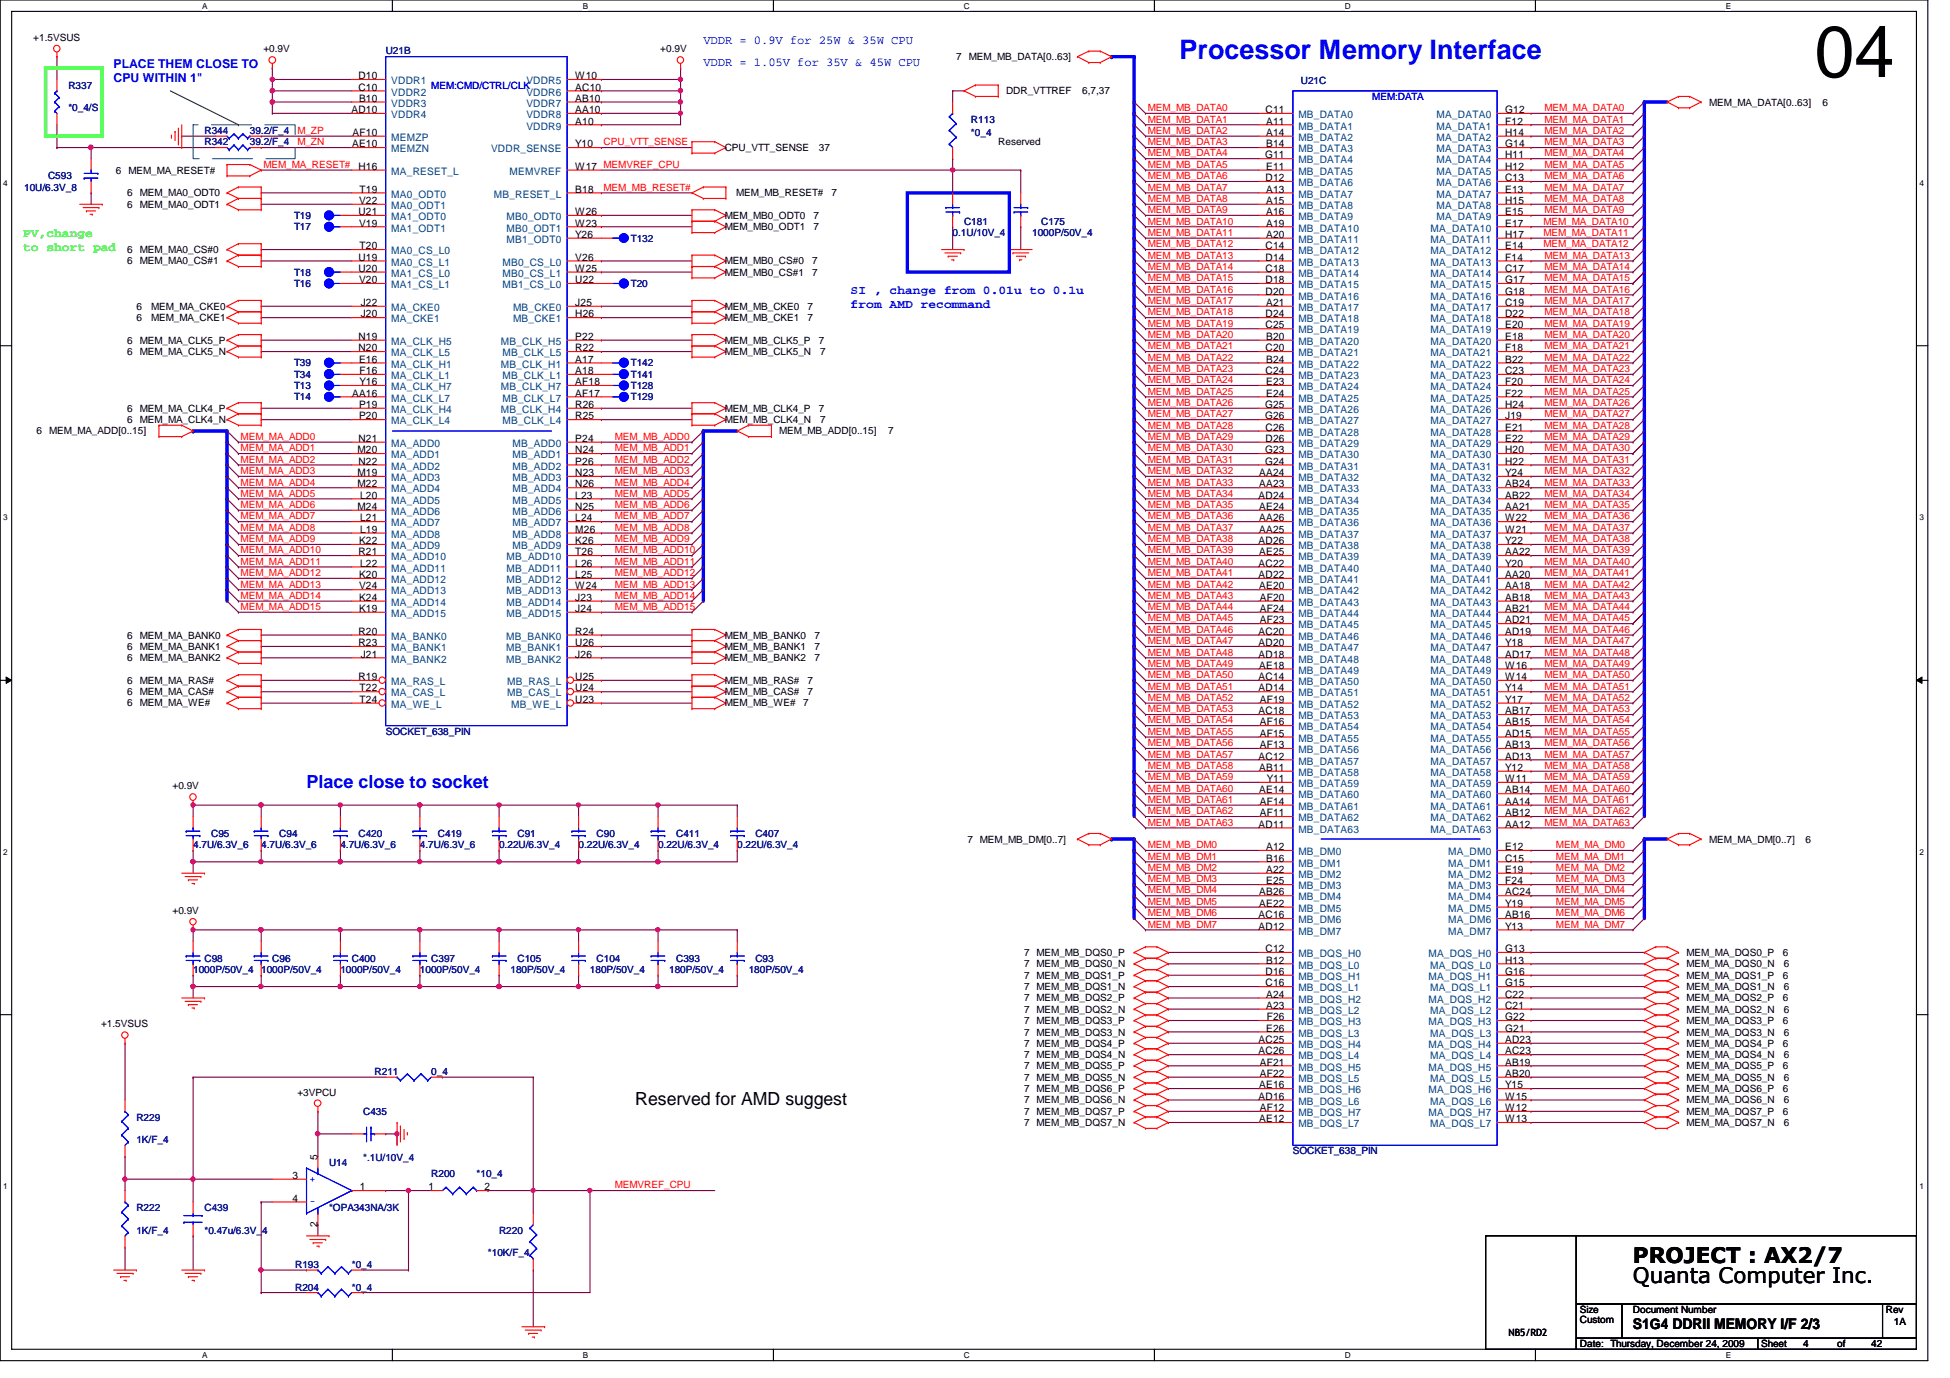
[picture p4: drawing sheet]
<svg xmlns="http://www.w3.org/2000/svg" width="297mm" height="210mm" viewBox="0 0 297 210" stroke-linecap="round" stroke-linejoin="round" font-family="sans-serif">
<defs><g id="words">
<text font-size="11" x="276.4" y="11.7">04</text>
<text font-size="4.1" fill="#00f" x="179.7" y="9">Processor Memory Interface</text>
<g font-size="3.3">
<text x="248.7" y="195.5">Quanta Computer Inc.</text>
<text x="248.7" y="192.4">PROJECT : AX2/7</text>
</g>
<text font-size="2.8" fill="#00f" x="46.7" y="120.1">Place close to socket</text>
<text font-size="2.8" x="96.8" y="168.3">Reserved for AMD suggest</text>
<text font-size="2.2" x="248.7" y="202.4">S1G4 DDRII MEMORY I/F 2/3</text>
<g font-size="1.9" fill="#00f">
<text x="17.3" y="10.3">PLACE THEM CLOSE TO</text>
<text x="107.1" y="6.7">VDDR = 0.9V for 25W &amp; 35W CPU</text>
<text x="107.1" y="10.1">VDDR = 1.05V for 35V &amp; 45W CPU</text>
<text x="17.3" y="12.5">CPU WITHIN 1&quot;</text>
<text x="129.6" y="44.7">SI , change from 0.01u to 0.1u</text>
<text x="129.6" y="46.9">from AMD recommand</text>
</g>
<g font-size="1.9" fill="#0f0">
<text x="3.5" y="36.1">PV,change</text>
<text x="3.5" y="38.2">to short pad</text>
</g>
<g font-size="1.6">
<text x="53.5" y="17.2">AD10</text>
<text x="54.6" y="12.1">D10</text>
<text x="54.6" y="13.8">C10</text>
<text x="54.7" y="15.5">B10</text>
<text x="87.6" y="12.1">W10</text>
<text x="87.6" y="13.8">AC10</text>
<text x="87.6" y="15.5">AB10</text>
<text x="87.6" y="17.2">AA10</text>
<text x="192.8" y="17.2">C11</text>
<text x="229.3" y="17.2">G12</text>
<text x="53.6" y="22.4">AE10</text>
<text x="53.7" y="20.7">AF10</text>
<text x="87.6" y="19">A10</text>
<text x="87.6" y="22.4">Y10</text>
<text x="192.9" y="22.4">B14</text>
<text x="192.9" y="20.7">A14</text>
<text x="192.9" y="19">A11</text>
<text x="229.3" y="22.4">G14</text>
<text x="229.3" y="20.7">H14</text>
<text x="229.3" y="19">F12</text>
<text x="54.6" y="25.9">H16</text>
<text x="54.8" y="29.3">T19</text>
<text x="87.6" y="29.3">B18</text>
<text x="87.6" y="25.9">W17 MEMVREF_CPU</text>
<text x="192.7" y="24.1">G11</text>
<text x="192.8" y="27.6">D12</text>
<text x="192.9" y="29.3">A13</text>
<text x="192.9" y="25.9">E11</text>
<text x="229.3" y="29.3">E13</text>
<text x="229.3" y="27.6">C13</text>
<text x="229.3" y="25.9">H12</text>
<text x="229.3" y="24.1">H11</text>
<text x="54.6" y="32.8">U21</text>
<text x="54.7" y="34.5">V19</text>
<text x="54.7" y="31.1">V22</text>
<text x="87.6" y="34.5">W23</text>
<text x="87.6" y="32.8">W26</text>
<text x="192.9" y="34.5">A19</text>
<text x="192.9" y="32.8">A16</text>
<text x="192.9" y="31.1">A15</text>
<text x="229.3" y="34.5">E17</text>
<text x="229.3" y="32.8">E15</text>
<text x="229.3" y="31.1">H15</text>
<text x="54.6" y="39.7">U19</text>
<text x="54.6" y="41.4">U20</text>
<text x="54.8" y="38">T20</text>
<text x="87.6" y="36.2">Y26</text>
<text x="87.6" y="41.4">W25</text>
<text x="87.6" y="39.7">V26</text>
<text x="192.8" y="41.4">C18</text>
<text x="192.8" y="39.7">D14</text>
<text x="192.8" y="38">C14</text>
<text x="192.9" y="36.2">A20</text>
<text x="229.3" y="41.4">C17</text>
<text x="229.3" y="39.7">F14</text>
<text x="229.3" y="38">E14</text>
<text x="229.3" y="36.2">H17</text>
<text x="54.7" y="43.1">V20</text>
<text x="54.9" y="46.6">J22</text>
<text x="87.6" y="43.1">U22</text>
<text x="87.6" y="46.6">J25</text>
<text x="192.8" y="44.9">D20</text>
<text x="192.8" y="43.1">D18</text>
<text x="192.9" y="46.6">A21</text>
<text x="229.3" y="46.6">C19</text>
<text x="229.3" y="44.9">G18</text>
<text x="229.3" y="43.1">G17</text>
<text x="54.6" y="51.8">N19</text>
<text x="54.6" y="53.5">N20</text>
<text x="54.9" y="48.3">J20</text>
<text x="87.6" y="51.8">P22</text>
<text x="87.6" y="53.5">R22</text>
<text x="87.6" y="48.3">H26</text>
<text x="192.8" y="53.5">C20</text>
<text x="192.8" y="50">C25</text>
<text x="192.8" y="48.3">D24</text>
<text x="192.9" y="51.8">B20</text>
<text x="229.3" y="53.5">F18</text>
<text x="229.3" y="51.8">E18</text>
<text x="229.3" y="50">E20</text>
<text x="229.3" y="48.3">D22</text>
<text x="54.7" y="55.2">E16</text>
<text x="54.8" y="58.7">Y16</text>
<text x="54.8" y="57">F16</text>
<text x="87.6" y="58.7">AF18</text>
<text x="87.6" y="55.2">A17</text>
<text x="87.6" y="57">A18</text>
<text x="192.8" y="57">C24</text>
<text x="192.9" y="58.7">E23</text>
<text x="192.9" y="55.2">B24</text>
<text x="229.3" y="58.7">F20</text>
<text x="229.3" y="57">C23</text>
<text x="229.3" y="55.2">B22</text>
<text x="53.6" y="60.4">AA16</text>
<text x="54.7" y="62.1">P19</text>
<text x="54.7" y="63.9">P20</text>
<text x="87.6" y="62.1">R26</text>
<text x="87.6" y="63.9">R25</text>
<text x="87.6" y="60.4">AF17</text>
<text x="192.7" y="63.9">G26</text>
<text x="192.7" y="62.1">G25</text>
<text x="192.8" y="65.6">C26</text>
<text x="192.9" y="60.4">E24</text>
<text x="229.3" y="65.6">E21</text>
<text x="229.3" y="63.9">J19</text>
<text x="229.3" y="62.1">H24</text>
<text x="229.3" y="60.4">F22</text>
<text x="54.4" y="69">M20</text>
<text x="54.6" y="70.8">N22</text>
<text x="54.6" y="67.3">N21</text>
<text x="87.6" y="70.8">P26</text>
<text x="87.6" y="69">N24</text>
<text x="87.6" y="67.3">P24</text>
<text x="192.7" y="70.8">G24</text>
<text x="192.7" y="69">G23</text>
<text x="192.8" y="67.3">D26</text>
<text x="229.3" y="70.8">H22</text>
<text x="229.3" y="69">H20</text>
<text x="229.3" y="67.3">E22</text>
<text x="54.4" y="77.7">M24</text>
<text x="54.4" y="74.3">M22</text>
<text x="54.4" y="72.5">M19</text>
<text x="54.9" y="75.9">L20</text>
<text x="87.6" y="77.7">N25</text>
<text x="87.6" y="75.9">L23</text>
<text x="87.6" y="74.3">N26</text>
<text x="87.6" y="72.5">N23</text>
<text x="191.7" y="75.9">AD24</text>
<text x="191.8" y="77.7">AE24</text>
<text x="191.8" y="74.3">AA23</text>
<text x="191.8" y="72.5">AA24</text>
<text x="229.3" y="77.7">AA21</text>
<text x="229.3" y="75.9">AB22</text>
<text x="229.3" y="74.3">AB24</text>
<text x="229.3" y="72.5">Y24</text>
<text x="54.7" y="82.9">K22</text>
<text x="54.9" y="81.2">L19</text>
<text x="54.9" y="79.4">L21</text>
<text x="87.6" y="82.9">K26</text>
<text x="87.6" y="81.2">M26</text>
<text x="87.6" y="79.4">L24</text>
<text x="191.7" y="82.9">AD26</text>
<text x="191.8" y="81.2">AA25</text>
<text x="191.8" y="79.4">AA26</text>
<text x="229.3" y="82.9">Y22</text>
<text x="229.3" y="81.2">W21</text>
<text x="229.3" y="79.4">W22</text>
<text x="54.6" y="84.6">R21</text>
<text x="54.7" y="89.8">V24</text>
<text x="54.7" y="88.1">K20</text>
<text x="54.9" y="86.3">L22</text>
<text x="87.6" y="89.8">W24</text>
<text x="87.6" y="88.1">L25</text>
<text x="87.6" y="86.3">L26</text>
<text x="87.6" y="84.6">T26</text>
<text x="191.7" y="88.1">AD22</text>
<text x="191.7" y="86.3">AC22</text>
<text x="191.8" y="89.8">AE20</text>
<text x="191.8" y="84.6">AE25</text>
<text x="229.3" y="89.8">AA18</text>
<text x="229.3" y="88.1">AA20</text>
<text x="229.3" y="86.3">Y20</text>
<text x="229.3" y="84.6">AA22</text>
<text x="54.7" y="93.2">K19</text>
<text x="54.7" y="91.5">K24</text>
<text x="87.6" y="93.2">J24</text>
<text x="87.6" y="91.5">J23</text>
<text x="191.9" y="95">AF23</text>
<text x="191.9" y="93.2">AF24</text>
<text x="191.9" y="91.5">AF20</text>
<text x="229.3" y="95">AD21</text>
<text x="229.3" y="93.2">AB21</text>
<text x="229.3" y="91.5">AB18</text>
<text x="54.6" y="98.4">R23</text>
<text x="54.6" y="96.7">R20</text>
<text x="54.9" y="100.2">J21</text>
<text x="87.6" y="100.2">J26</text>
<text x="87.6" y="98.4">U26</text>
<text x="87.6" y="96.7">R24</text>
<text x="191.7" y="100.2">AD18</text>
<text x="191.7" y="98.4">AD20</text>
<text x="191.7" y="96.7">AC20</text>
<text x="191.8" y="101.9">AE18</text>
<text x="229.3" y="101.9">W16</text>
<text x="229.3" y="100.2">AD17</text>
<text x="229.3" y="98.4">Y18</text>
<text x="229.3" y="96.7">AD19</text>
<text x="54.6" y="103.6">R19</text>
<text x="54.8" y="105.3">T22</text>
<text x="54.8" y="107.1">T24</text>
<text x="87.6" y="103.6">U25</text>
<text x="87.6" y="105.3">U24</text>
<text x="87.6" y="107.1">U23</text>
<text x="191.7" y="105.3">AD14</text>
<text x="191.7" y="103.6">AC14</text>
<text x="191.9" y="107.1">AF19</text>
<text x="229.3" y="107.1">Y17</text>
<text x="229.3" y="105.3">Y14</text>
<text x="229.3" y="103.6">W14</text>
<text x="191.7" y="108.8">AC18</text>
<text x="191.9" y="114">AF13</text>
<text x="191.9" y="112.2">AF15</text>
<text x="191.9" y="110.5">AF16</text>
<text x="229.3" y="114">AB13</text>
<text x="229.3" y="112.2">AD15</text>
<text x="229.3" y="110.5">AB15</text>
<text x="229.3" y="108.8">AB17</text>
<text x="191.7" y="115.7">AC12</text>
<text x="191.8" y="117.4">AB11</text>
<text x="193" y="119.1">Y11</text>
<text x="229.3" y="119.1">W11</text>
<text x="229.3" y="117.4">Y12</text>
<text x="229.3" y="115.7">AD13</text>
<text x="191.8" y="120.9">AE14</text>
<text x="191.9" y="124.3">AF11</text>
<text x="191.9" y="122.6">AF14</text>
<text x="229.3" y="124.3">AB12</text>
<text x="229.3" y="122.6">AA14</text>
<text x="229.3" y="120.9">AB14</text>
<text x="191.7" y="126.1">AD11</text>
<text x="192.9" y="131.2">B16</text>
<text x="192.9" y="129.5">A12</text>
<text x="229.3" y="126.1">AA12</text>
<text x="229.3" y="131.2">C15</text>
<text x="229.3" y="129.5">E12</text>
<text x="191.8" y="136.4">AB26</text>
<text x="192.9" y="134.7">E25</text>
<text x="192.9" y="133">A22</text>
<text x="229.3" y="136.4">AC24</text>
<text x="229.3" y="134.7">F24</text>
<text x="229.3" y="133">E19</text>
<text x="191.7" y="141.6">AD12</text>
<text x="191.7" y="139.9">AC16</text>
<text x="191.8" y="138.1">AE22</text>
<text x="229.3" y="141.6">Y13</text>
<text x="229.3" y="139.9">AB16</text>
<text x="229.3" y="138.1">Y19</text>
<text x="192.8" y="148.5">D16</text>
<text x="192.8" y="145">C12</text>
<text x="192.9" y="146.8">B12</text>
<text x="229.3" y="148.5">G16</text>
<text x="229.3" y="145">G13</text>
<text x="229.3" y="146.8">H13</text>
<text x="192.8" y="150.2">C16</text>
<text x="192.9" y="152">A24</text>
<text x="192.9" y="153.7">A23</text>
<text x="193" y="155.4">F26</text>
<text x="229.3" y="155.4">G22</text>
<text x="229.3" y="152">C22</text>
<text x="229.3" y="153.7">C21</text>
<text x="229.3" y="150.2">G15</text>
<text x="191.7" y="158.9">AC25</text>
<text x="191.7" y="160.6">AC26</text>
<text x="192.9" y="157.1">E26</text>
<text x="229.3" y="158.9">AD23</text>
<text x="229.3" y="160.6">AC23</text>
<text x="229.3" y="157.1">G21</text>
<text x="191.7" y="167.5">AD16</text>
<text x="191.8" y="165.8">AE16</text>
<text x="191.9" y="162.3">AF21</text>
<text x="191.9" y="164">AF22</text>
<text x="229.3" y="165.8">Y15</text>
<text x="229.3" y="167.5">W15</text>
<text x="229.3" y="162.3">AB19</text>
<text x="229.3" y="164">AB20</text>
<text x="191.8" y="170.9">AE12</text>
<text x="191.9" y="169.2">AF12</text>
<text x="229.3" y="169.2">W12</text>
<text x="229.3" y="170.9">W13</text>
<text x="44.6" y="179.6">3</text>
<text x="48.4" y="176.7" transform="rotate(-90 48.4 176.7)">5</text>
<text x="44.6" y="183">4</text>
<text x="54.8" y="181.3">1</text>
<text x="65.3" y="181.3">1</text>
<text x="73.8" y="181.3">2</text>
<text x="48.4" y="186.9" transform="rotate(-90 48.4 186.9)">2</text>
</g>
<g font-size="1.6" fill="#004080">
<text x="59.6" y="12.8">VDDR1</text>
<text x="59.6" y="14.6">VDDR2</text>
<text x="59.6" y="16.3">VDDR3</text>
<text x="59.6" y="18">VDDR4</text>
<text x="80.2" y="12.8">VDDR5</text>
<text x="80.2" y="14.6">VDDR6</text>
<text x="80.2" y="16.3">VDDR7</text>
<text x="80.2" y="18">VDDR8</text>
<text x="197.8" y="18">MB_DATA0</text>
<text x="218.8" y="18">MA_DATA0</text>
<text x="59.6" y="21.5">MEMZP</text>
<text x="59.6" y="23.2">MEMZN</text>
<text x="74.8" y="23.2">VDDR_SENSE</text>
<text x="80.2" y="19.7">VDDR9</text>
<text x="197.8" y="23.2">MB_DATA3</text>
<text x="197.8" y="21.5">MB_DATA2</text>
<text x="197.8" y="19.7">MB_DATA1</text>
<text x="218.8" y="23.2">MA_DATA3</text>
<text x="218.8" y="21.5">MA_DATA2</text>
<text x="218.8" y="19.7">MA_DATA1</text>
<text x="59.6" y="26.6">MA_RESET_L</text>
<text x="77.6" y="26.6">MEMVREF</text>
<text x="197.8" y="28.4">MB_DATA6</text>
<text x="197.8" y="26.6">MB_DATA5</text>
<text x="197.8" y="24.9">MB_DATA4</text>
<text x="218.8" y="28.4">MA_DATA6</text>
<text x="218.8" y="26.6">MA_DATA5</text>
<text x="218.8" y="24.9">MA_DATA4</text>
<text x="59.6" y="35.3">MA1_ODT1</text>
<text x="59.6" y="33.5">MA1_ODT0</text>
<text x="59.6" y="31.8">MA0_ODT1</text>
<text x="59.6" y="30.1">MA0_ODT0</text>
<text x="75.2" y="30.1">MB_RESET_L</text>
<text x="77.2" y="35.3">MB0_ODT1</text>
<text x="77.2" y="33.5">MB0_ODT0</text>
<text x="197.8" y="35.3">MB_DATA10</text>
<text x="197.8" y="33.5">MB_DATA9</text>
<text x="197.8" y="31.8">MB_DATA8</text>
<text x="197.8" y="30.1">MB_DATA7</text>
<text x="217.9" y="35.3">MA_DATA10</text>
<text x="218.8" y="33.5">MA_DATA9</text>
<text x="218.8" y="31.8">MA_DATA8</text>
<text x="218.8" y="30.1">MA_DATA7</text>
<text x="59.6" y="40.5">MA0_CS_L1</text>
<text x="59.6" y="38.7">MA0_CS_L0</text>
<text x="76.5" y="40.5">MB0_CS_L0</text>
<text x="77.2" y="37">MB1_ODT0</text>
<text x="197.8" y="40.5">MB_DATA13</text>
<text x="197.8" y="38.7">MB_DATA12</text>
<text x="197.8" y="37">MB_DATA11</text>
<text x="217.9" y="40.5">MA_DATA13</text>
<text x="217.9" y="38.7">MA_DATA12</text>
<text x="217.9" y="37">MA_DATA11</text>
<text x="59.6" y="43.9">MA1_CS_L1</text>
<text x="59.6" y="42.2">MA1_CS_L0</text>
<text x="59.6" y="47.4">MA_CKE0</text>
<text x="76.5" y="43.9">MB1_CS_L0</text>
<text x="76.5" y="42.2">MB0_CS_L1</text>
<text x="78.1" y="47.4">MB_CKE0</text>
<text x="197.8" y="47.4">MB_DATA17</text>
<text x="197.8" y="45.6">MB_DATA16</text>
<text x="197.8" y="43.9">MB_DATA15</text>
<text x="197.8" y="42.2">MB_DATA14</text>
<text x="217.9" y="47.4">MA_DATA17</text>
<text x="217.9" y="45.6">MA_DATA16</text>
<text x="217.9" y="43.9">MA_DATA15</text>
<text x="217.9" y="42.2">MA_DATA14</text>
<text x="59.6" y="52.5">MA_CLK_H5</text>
<text x="59.6" y="49.1">MA_CKE1</text>
<text x="76.3" y="52.5">MB_CLK_H5</text>
<text x="78.1" y="49.1">MB_CKE1</text>
<text x="197.8" y="52.5">MB_DATA20</text>
<text x="197.8" y="50.8">MB_DATA19</text>
<text x="197.8" y="49.1">MB_DATA18</text>
<text x="217.9" y="52.5">MA_DATA20</text>
<text x="217.9" y="50.8">MA_DATA19</text>
<text x="217.9" y="49.1">MA_DATA18</text>
<text x="59.6" y="59.4">MA_CLK_H7</text>
<text x="59.6" y="56">MA_CLK_H1</text>
<text x="59.6" y="57.7">MA_CLK_L1</text>
<text x="59.6" y="54.3">MA_CLK_L5</text>
<text x="76.3" y="59.4">MB_CLK_H7</text>
<text x="76.3" y="56">MB_CLK_H1</text>
<text x="76.5" y="57.7">MB_CLK_L1</text>
<text x="76.5" y="54.3">MB_CLK_L5</text>
<text x="197.8" y="59.4">MB_DATA24</text>
<text x="197.8" y="57.7">MB_DATA23</text>
<text x="197.8" y="56">MB_DATA22</text>
<text x="197.8" y="54.3">MB_DATA21</text>
<text x="217.9" y="59.4">MA_DATA24</text>
<text x="217.9" y="57.7">MA_DATA23</text>
<text x="217.9" y="56">MA_DATA22</text>
<text x="217.9" y="54.3">MA_DATA21</text>
<text x="59.6" y="62.9">MA_CLK_H4</text>
<text x="59.6" y="64.6">MA_CLK_L4</text>
<text x="59.6" y="61.2">MA_CLK_L7</text>
<text x="76.3" y="62.9">MB_CLK_H4</text>
<text x="76.5" y="64.6">MB_CLK_L4</text>
<text x="76.5" y="61.2">MB_CLK_L7</text>
<text x="197.8" y="64.6">MB_DATA27</text>
<text x="197.8" y="62.9">MB_DATA26</text>
<text x="197.8" y="61.2">MB_DATA25</text>
<text x="217.9" y="64.6">MA_DATA27</text>
<text x="217.9" y="62.9">MA_DATA26</text>
<text x="217.9" y="61.2">MA_DATA25</text>
<text x="59.6" y="71.5">MA_ADD2</text>
<text x="59.6" y="69.8">MA_ADD1</text>
<text x="59.6" y="68.1">MA_ADD0</text>
<text x="78.1" y="71.5">MB_ADD2</text>
<text x="78.1" y="69.8">MB_ADD1</text>
<text x="78.1" y="68.1">MB_ADD0</text>
<text x="197.8" y="71.5">MB_DATA31</text>
<text x="197.8" y="69.8">MB_DATA30</text>
<text x="197.8" y="68.1">MB_DATA29</text>
<text x="197.8" y="66.4">MB_DATA28</text>
<text x="217.9" y="71.5">MA_DATA31</text>
<text x="217.9" y="69.8">MA_DATA30</text>
<text x="217.9" y="68.1">MA_DATA29</text>
<text x="217.9" y="66.4">MA_DATA28</text>
<text x="59.6" y="76.7">MA_ADD5</text>
<text x="59.6" y="75">MA_ADD4</text>
<text x="59.6" y="73.3">MA_ADD3</text>
<text x="78.1" y="76.7">MB_ADD5</text>
<text x="78.1" y="75">MB_ADD4</text>
<text x="78.1" y="73.3">MB_ADD3</text>
<text x="197.8" y="76.7">MB_DATA34</text>
<text x="197.8" y="75">MB_DATA33</text>
<text x="197.8" y="73.3">MB_DATA32</text>
<text x="217.9" y="76.7">MA_DATA34</text>
<text x="217.9" y="75">MA_DATA33</text>
<text x="217.9" y="73.3">MA_DATA32</text>
<text x="59.6" y="83.7">MA_ADD9</text>
<text x="59.6" y="81.9">MA_ADD8</text>
<text x="59.6" y="80.2">MA_ADD7</text>
<text x="59.6" y="78.4">MA_ADD6</text>
<text x="78.1" y="83.7">MB_ADD9</text>
<text x="78.1" y="81.9">MB_ADD8</text>
<text x="78.1" y="80.2">MB_ADD7</text>
<text x="78.1" y="78.4">MB_ADD6</text>
<text x="197.8" y="83.7">MB_DATA38</text>
<text x="197.8" y="81.9">MB_DATA37</text>
<text x="197.8" y="80.2">MB_DATA36</text>
<text x="197.8" y="78.4">MB_DATA35</text>
<text x="217.9" y="83.7">MA_DATA38</text>
<text x="217.9" y="81.9">MA_DATA37</text>
<text x="217.9" y="80.2">MA_DATA36</text>
<text x="217.9" y="78.4">MA_DATA35</text>
<text x="59.6" y="88.8">MA_ADD12</text>
<text x="59.6" y="87.1">MA_ADD11</text>
<text x="59.6" y="85.3">MA_ADD10</text>
<text x="77.2" y="88.8">MB_ADD12</text>
<text x="77.2" y="87.1">MB_ADD11</text>
<text x="77.2" y="85.3">MB_ADD10</text>
<text x="197.8" y="88.8">MB_DATA41</text>
<text x="197.8" y="87.1">MB_DATA40</text>
<text x="197.8" y="85.3">MB_DATA39</text>
<text x="217.9" y="88.8">MA_DATA41</text>
<text x="217.9" y="87.1">MA_DATA40</text>
<text x="217.9" y="85.3">MA_DATA39</text>
<text x="59.6" y="94">MA_ADD15</text>
<text x="59.6" y="92.3">MA_ADD14</text>
<text x="59.6" y="90.6">MA_ADD13</text>
<text x="77.2" y="94">MB_ADD15</text>
<text x="77.2" y="92.3">MB_ADD14</text>
<text x="77.2" y="90.6">MB_ADD13</text>
<text x="197.8" y="95.7">MB_DATA45</text>
<text x="197.8" y="94">MB_DATA44</text>
<text x="197.8" y="92.3">MB_DATA43</text>
<text x="197.8" y="90.6">MB_DATA42</text>
<text x="217.9" y="95.7">MA_DATA45</text>
<text x="217.9" y="94">MA_DATA44</text>
<text x="217.9" y="92.3">MA_DATA43</text>
<text x="217.9" y="90.6">MA_DATA42</text>
<text x="59.6" y="100.9">MA_BANK2</text>
<text x="59.6" y="99.2">MA_BANK1</text>
<text x="59.6" y="97.5">MA_BANK0</text>
<text x="77.1" y="100.9">MB_BANK2</text>
<text x="77.1" y="99.2">MB_BANK1</text>
<text x="77.1" y="97.5">MB_BANK0</text>
<text x="197.8" y="100.9">MB_DATA48</text>
<text x="197.8" y="99.2">MB_DATA47</text>
<text x="197.8" y="97.5">MB_DATA46</text>
<text x="217.9" y="100.9">MA_DATA48</text>
<text x="217.9" y="99.2">MA_DATA47</text>
<text x="217.9" y="97.5">MA_DATA46</text>
<text x="59.6" y="104.4">MA_RAS_L</text>
<text x="59.6" y="106.1">MA_CAS_L</text>
<text x="59.6" y="107.8">MA_WE_L</text>
<text x="77.3" y="104.4">MB_RAS_L</text>
<text x="77.3" y="106.1">MB_CAS_L</text>
<text x="77.8" y="107.8">MB_WE_L</text>
<text x="197.8" y="107.8">MB_DATA52</text>
<text x="197.8" y="106.1">MB_DATA51</text>
<text x="197.8" y="104.4">MB_DATA50</text>
<text x="197.8" y="102.6">MB_DATA49</text>
<text x="217.9" y="107.8">MA_DATA52</text>
<text x="217.9" y="106.1">MA_DATA51</text>
<text x="217.9" y="104.4">MA_DATA50</text>
<text x="217.9" y="102.6">MA_DATA49</text>
<text x="197.8" y="113">MB_DATA55</text>
<text x="197.8" y="111.3">MB_DATA54</text>
<text x="197.8" y="109.6">MB_DATA53</text>
<text x="217.9" y="113">MA_DATA55</text>
<text x="217.9" y="111.3">MA_DATA54</text>
<text x="217.9" y="109.6">MA_DATA53</text>
<text x="197.8" y="119.9">MB_DATA59</text>
<text x="197.8" y="118.2">MB_DATA58</text>
<text x="197.8" y="116.5">MB_DATA57</text>
<text x="197.8" y="114.7">MB_DATA56</text>
<text x="217.9" y="119.9">MA_DATA59</text>
<text x="217.9" y="118.2">MA_DATA58</text>
<text x="217.9" y="116.5">MA_DATA57</text>
<text x="217.9" y="114.7">MA_DATA56</text>
<text x="197.8" y="125.1">MB_DATA62</text>
<text x="197.8" y="123.4">MB_DATA61</text>
<text x="197.8" y="121.6">MB_DATA60</text>
<text x="217.9" y="125.1">MA_DATA62</text>
<text x="217.9" y="123.4">MA_DATA61</text>
<text x="217.9" y="121.6">MA_DATA60</text>
<text x="197.8" y="126.8">MB_DATA63</text>
<text x="197.8" y="132">MB_DM1</text>
<text x="197.8" y="130.3">MB_DM0</text>
<text x="217.9" y="126.8">MA_DATA63</text>
<text x="220.6" y="132">MA_DM1</text>
<text x="220.6" y="130.3">MA_DM0</text>
<text x="197.8" y="137.2">MB_DM4</text>
<text x="197.8" y="135.5">MB_DM3</text>
<text x="197.8" y="133.7">MB_DM2</text>
<text x="220.6" y="137.2">MA_DM4</text>
<text x="220.6" y="135.5">MA_DM3</text>
<text x="220.6" y="133.7">MA_DM2</text>
<text x="197.8" y="142.4">MB_DM7</text>
<text x="197.8" y="140.6">MB_DM6</text>
<text x="197.8" y="138.9">MB_DM5</text>
<text x="220.6" y="142.4">MA_DM7</text>
<text x="220.6" y="140.6">MA_DM6</text>
<text x="220.6" y="138.9">MA_DM5</text>
<text x="197.8" y="149.3">MB_DQS_H1</text>
<text x="197.8" y="145.8">MB_DQS_H0</text>
<text x="197.8" y="147.5">MB_DQS_L0</text>
<text x="217.6" y="149.3">MA_DQS_H1</text>
<text x="217.6" y="145.8">MA_DQS_H0</text>
<text x="217.8" y="147.5">MA_DQS_L0</text>
<text x="197.8" y="152.7">MB_DQS_H2</text>
<text x="197.8" y="154.4">MB_DQS_L2</text>
<text x="197.8" y="151">MB_DQS_L1</text>
<text x="217.6" y="152.7">MA_DQS_H2</text>
<text x="217.8" y="154.4">MA_DQS_L2</text>
<text x="217.8" y="151">MA_DQS_L1</text>
<text x="197.8" y="159.6">MB_DQS_H4</text>
<text x="197.8" y="161.4">MB_DQS_L4</text>
<text x="197.8" y="156.2">MB_DQS_H3</text>
<text x="197.8" y="157.9">MB_DQS_L3</text>
<text x="217.6" y="159.6">MA_DQS_H4</text>
<text x="217.6" y="156.2">MA_DQS_H3</text>
<text x="217.8" y="161.4">MA_DQS_L4</text>
<text x="217.8" y="157.9">MA_DQS_L3</text>
<text x="197.8" y="166.5">MB_DQS_H6</text>
<text x="197.8" y="163.1">MB_DQS_H5</text>
<text x="197.8" y="164.8">MB_DQS_L5</text>
<text x="217.6" y="166.5">MA_DQS_H6</text>
<text x="217.6" y="163.1">MA_DQS_H5</text>
<text x="217.8" y="164.8">MA_DQS_L5</text>
<text x="197.8" y="170">MB_DQS_H7</text>
<text x="197.8" y="171.7">MB_DQS_L7</text>
<text x="197.8" y="168.3">MB_DQS_L6</text>
<text x="217.6" y="170">MA_DQS_H7</text>
<text x="217.8" y="171.7">MA_DQS_L7</text>
<text x="217.8" y="168.3">MA_DQS_L6</text>
</g>
<g font-size="1.5">
<text x="5.1" y="6.2">+1.5VSUS</text>
<text x="40.1" y="8">+0.9V</text>
<text x="100.6" y="8">+0.9V</text>
<text x="145.7" y="9.2">7 MEM_MB_DATA[0..63]</text>
<text x="153.2" y="14.4">DDR_VTTREF</text>
<text x="164.8" y="14.4">6,7,37</text>
<text x="260.3" y="16.1">MEM_MA_DATA[0..63]</text>
<text x="277.6" y="16.1">6</text>
<text x="110.4" y="23">CPU_VTT_SENSE</text>
<text x="124.8" y="23">37</text>
<text x="152.1" y="22.1">Reserved</text>
<text x="17.6" y="26.5">6 MEM_MA_RESET#</text>
<text x="19.4" y="29.9">6 MEM_MA0_ODT0</text>
<text x="112.1" y="29.9">MEM_MB_RESET#</text>
<text x="126.7" y="29.9">7</text>
<text x="19.4" y="31.6">6 MEM_MA0_ODT1</text>
<text x="110.4" y="33.4">MEM_MB0_ODT0</text>
<text x="110.4" y="35.1">MEM_MB0_ODT1</text>
<text x="123.9" y="33.4">7</text>
<text x="123.9" y="35.1">7</text>
<text x="19.4" y="38.5">6 MEM_MA0_CS#0</text>
<text x="19.4" y="40.3">6 MEM_MA0_CS#1</text>
<text x="110.4" y="40.3">MEM_MB0_CS#0</text>
<text x="110.4" y="42">MEM_MB0_CS#1</text>
<text x="123.7" y="40.3">7</text>
<text x="123.7" y="42">7</text>
<text x="20.8" y="47.2">6</text>
<text x="23" y="47.2">MEM_MA_CKE0</text>
<text x="110.4" y="47.2">MEM_MB_CKE0</text>
<text x="123" y="47.2">7</text>
<text x="19.4" y="52.4">6 MEM_MA_CLK5_P</text>
<text x="20.8" y="48.9">6</text>
<text x="23" y="48.9">MEM_MA_CKE1</text>
<text x="110.4" y="48.9">MEM_MB_CKE1</text>
<text x="110.4" y="52.4">MEM_MB_CLK5_P</text>
<text x="123" y="48.9">7</text>
<text x="124.8" y="52.4">7</text>
<text x="19.4" y="54.1">6 MEM_MA_CLK5_N</text>
<text x="110.4" y="54.1">MEM_MB_CLK5_N</text>
<text x="124.9" y="54.1">7</text>
<text x="19.4" y="62.7">6 MEM_MA_CLK4_P</text>
<text x="19.4" y="64.4">6 MEM_MA_CLK4_N</text>
<text x="110.4" y="62.7">MEM_MB_CLK4_P</text>
<text x="110.4" y="64.4">MEM_MB_CLK4_N</text>
<text x="124.8" y="62.7">7</text>
<text x="124.9" y="64.4">7</text>
<text x="5.6" y="66.2">6 MEM_MA_ADD[0..15]</text>
<text x="118.7" y="66.2">MEM_MB_ADD[0..15]</text>
<text x="135.3" y="66.2">7</text>
<text x="19.4" y="97.3">6 MEM_MA_BANK0</text>
<text x="19.4" y="99">6 MEM_MA_BANK1</text>
<text x="19.4" y="100.7">6 MEM_MA_BANK2</text>
<text x="110.4" y="97.3">MEM_MB_BANK0</text>
<text x="110.4" y="99">MEM_MB_BANK1</text>
<text x="110.4" y="100.7">MEM_MB_BANK2</text>
<text x="124.1" y="97.3">7</text>
<text x="124.1" y="99">7</text>
<text x="124.1" y="100.7">7</text>
<text x="19.4" y="104.2">6 MEM_MA_RAS#</text>
<text x="19.4" y="105.9">6 MEM_MA_CAS#</text>
<text x="19.4" y="107.6">6 MEM_MA_WE#</text>
<text x="110.4" y="104.2">MEM_MB_RAS#</text>
<text x="110.4" y="105.9">MEM_MB_CAS#</text>
<text x="110.4" y="107.6">MEM_MB_WE#</text>
<text x="122.3" y="107.6">7</text>
<text x="123" y="104.2">7</text>
<text x="123" y="105.9">7</text>
<text x="26.3" y="120.2">+0.9V</text>
<text x="147.4" y="128.4">7 MEM_MB_DM[0..7]</text>
<text x="260.3" y="128.4">MEM_MA_DM[0..7]</text>
<text x="275" y="128.4">6</text>
<text x="26.3" y="139.2">+0.9V</text>
<text x="156" y="145.6">7 MEM_MB_DQS0_P</text>
<text x="156" y="147.4">7 MEM_MB_DQS0_N</text>
<text x="156" y="149.1">7 MEM_MB_DQS1_P</text>
<text x="256.9" y="145.6">MEM_MA_DQS0_P</text>
<text x="256.9" y="147.4">MEM_MA_DQS0_N</text>
<text x="256.9" y="149.1">MEM_MA_DQS1_P</text>
<text x="271.6" y="145.6">6</text>
<text x="271.6" y="149.1">6</text>
<text x="271.7" y="147.4">6</text>
<text x="156" y="150.8">7 MEM_MB_DQS1_N</text>
<text x="156" y="152.5">7 MEM_MB_DQS2_P</text>
<text x="156" y="154.3">7 MEM_MB_DQS2_N</text>
<text x="156" y="156">7 MEM_MB_DQS3_P</text>
<text x="256.9" y="150.8">MEM_MA_DQS1_N</text>
<text x="256.9" y="154.3">MEM_MA_DQS2_N</text>
<text x="256.9" y="152.5">MEM_MA_DQS2_P</text>
<text x="256.9" y="156">MEM_MA_DQS3_P</text>
<text x="271.6" y="152.5">6</text>
<text x="271.6" y="156">6</text>
<text x="271.7" y="150.8">6</text>
<text x="271.7" y="154.3">6</text>
<text x="15.4" y="156.5">+1.5VSUS</text>
<text x="156" y="157.7">7 MEM_MB_DQS3_N</text>
<text x="156" y="159.4">7 MEM_MB_DQS4_P</text>
<text x="156" y="161.2">7 MEM_MB_DQS4_N</text>
<text x="256.9" y="157.7">MEM_MA_DQS3_N</text>
<text x="256.9" y="161.2">MEM_MA_DQS4_N</text>
<text x="256.9" y="159.4">MEM_MA_DQS4_P</text>
<text x="271.6" y="159.4">6</text>
<text x="271.7" y="157.7">6</text>
<text x="271.7" y="161.2">6</text>
<text x="45.3" y="166.9">+3VPCU</text>
<text x="156" y="162.9">7 MEM_MB_DQS5_P</text>
<text x="156" y="164.6">7 MEM_MB_DQS5_N</text>
<text x="156" y="166.4">7 MEM_MB_DQS6_P</text>
<text x="256.9" y="164.6">MEM_MA_DQS5_N</text>
<text x="256.9" y="162.9">MEM_MA_DQS5_P</text>
<text x="256.9" y="166.4">MEM_MA_DQS6_P</text>
<text x="271.6" y="162.9">6</text>
<text x="271.6" y="166.4">6</text>
<text x="271.7" y="164.6">6</text>
<text x="156" y="168.1">7 MEM_MB_DQS6_N</text>
<text x="156" y="169.8">7 MEM_MB_DQS7_P</text>
<text x="156" y="171.5">7 MEM_MB_DQS7_N</text>
<text x="256.9" y="168.1">MEM_MA_DQS6_N</text>
<text x="256.9" y="171.5">MEM_MA_DQS7_N</text>
<text x="256.9" y="169.8">MEM_MA_DQS7_P</text>
<text x="271.6" y="169.8">6</text>
<text x="271.7" y="168.1">6</text>
<text x="271.7" y="171.5">6</text>
<text x="229.8" y="203.6">NB5/RD2</text>
<text x="240.7" y="201.6">Custom</text>
<text x="240.7" y="200">Size</text>
<text x="248.7" y="200">Document Number</text>
<text x="287.3" y="200">Rev</text>
<text x="288.5" y="201.8">1A</text>
<text x="240.7" y="205.2">Date: Thursday, December 24, 2009</text>
<text x="268.3" y="205.2">Sheet</text>
<text x="274.7" y="205.2">4</text>
<text x="279.9" y="205.2">of</text>
<text x="285" y="205.2">42</text>
</g>
<g font-size="1.5" fill="#000080">
<text x="58.8" y="8.3">U21B</text>
<text x="10.4" y="13.5">R337</text>
<text x="10.4" y="16.9">*0_4/S</text>
<text x="198.2" y="12.8">U21C</text>
<text x="31.2" y="20.4">R344</text>
<text x="31.2" y="22.1">R342</text>
<text x="38.1" y="20.4">39.2/F_4</text>
<text x="38.1" y="22.1">39.2/F_4</text>
<text x="147.9" y="18.7">R113</text>
<text x="147.9" y="20.7">*0_4</text>
<text x="3.7" y="29">10U/6.3V_8</text>
<text x="7.3" y="27.3">C593</text>
<text x="44.8" y="33.4">T19</text>
<text x="44.8" y="35.1">T17</text>
<text x="145.1" y="35.9">0.1U/10V_4</text>
<text x="146.9" y="34.2">C181</text>
<text x="157.2" y="35.9">1000P/50V_4</text>
<text x="158.6" y="34.2">C175</text>
<text x="44.8" y="42">T18</text>
<text x="96.1" y="36.8">T132</text>
<text x="44.8" y="43.7">T16</text>
<text x="96.1" y="43.7">T20</text>
<text x="44.8" y="59.3">T13</text>
<text x="44.8" y="55.8">T39</text>
<text x="44.8" y="57.5">T34</text>
<text x="96.1" y="55.8">T142</text>
<text x="96.1" y="57.5">T141</text>
<text x="96.1" y="59.3">T128</text>
<text x="44.8" y="61">T14</text>
<text x="96.1" y="61">T129</text>
<text x="58.8" y="111.9">SOCKET_638_PIN</text>
<text x="29.4" y="129.2">4.7U/6.3V_6</text>
<text x="32.2" y="127.5">C95</text>
<text x="39.8" y="129.2">4.7U/6.3V_6</text>
<text x="42.5" y="127.5">C94</text>
<text x="51.9" y="129.2">4.7U/6.3V_6</text>
<text x="54.6" y="127.5">C420</text>
<text x="64" y="129.2">4.7U/6.3V_6</text>
<text x="66.7" y="127.5">C419</text>
<text x="76" y="129.2">0.22U/6.3V_4</text>
<text x="78.8" y="127.5">C91</text>
<text x="88.1" y="129.2">0.22U/6.3V_4</text>
<text x="90.9" y="127.5">C90</text>
<text x="100.2" y="129.2">0.22U/6.3V_4</text>
<text x="103" y="127.5">C411</text>
<text x="112.3" y="129.2">0.22U/6.3V_4</text>
<text x="115.1" y="127.5">C407</text>
<text x="29.4" y="148.2">1000P/50V_4</text>
<text x="31.2" y="146.5">C98</text>
<text x="39.8" y="148.2">1000P/50V_4</text>
<text x="41.5" y="146.5">C96</text>
<text x="51.9" y="148.2">1000P/50V_4</text>
<text x="53.6" y="146.5">C400</text>
<text x="64" y="148.2">1000P/50V_4</text>
<text x="65.7" y="146.5">C397</text>
<text x="77.8" y="148.2">180P/50V_4</text>
<text x="78.8" y="146.5">C105</text>
<text x="89.9" y="148.2">180P/50V_4</text>
<text x="90.9" y="146.5">C104</text>
<text x="101.9" y="148.2">180P/50V_4</text>
<text x="103" y="146.5">C393</text>
<text x="114" y="148.2">180P/50V_4</text>
<text x="115.1" y="146.5">C93</text>
<text x="57.1" y="163.7">R211</text>
<text x="65.7" y="163.7">0_4</text>
<text x="20.8" y="170.7">R229</text>
<text x="55.3" y="169.8">C435</text>
<text x="20.8" y="174.1">1K/F_4</text>
<text x="50.1" y="177.6">U14</text>
<text x="55.3" y="176.9">*.1U/10V_4</text>
<text x="65.7" y="179.3">R200</text>
<text x="72.6" y="179.3">*10_4</text>
<text x="196.9" y="175.9">SOCKET_638_PIN</text>
<text x="20.8" y="184.5">R222</text>
<text x="31.2" y="184.5">C439</text>
<text x="50.1" y="184.5">*OPA343NA/3K</text>
<text x="20.8" y="188">1K/F_4</text>
<text x="31.2" y="188">*0.47u/6.3V_4</text>
<text x="74.3" y="191.4">*10K/F_4</text>
<text x="76" y="188">R220</text>
<text x="45" y="196.6">R204</text>
<text x="45" y="193.1">R193</text>
<text x="53.6" y="196.6">*0_4</text>
<text x="53.6" y="193.1">*0_4</text>
</g>
<g font-size="1.5" fill="#00f">
<text x="65.7" y="13.5">MEM:CMD/CTRL/CLK</text>
<text x="209" y="15.2">MEM:DATA</text>
<text x="47.2" y="180">+</text>
<text x="47.2" y="183.5">-</text>
</g>
<g font-size="1.5" fill="#f00">
<text x="174.8" y="16.9">MEM_MB_DATA0</text>
<text x="235.3" y="16.9">MEM_MA_DATA0</text>
<text x="45.3" y="22.1">M_ZN</text>
<text x="45.3" y="20.4">M_ZP</text>
<text x="91.9" y="22.1">CPU_VTT_SENSE</text>
<text x="174.8" y="18.7">MEM_MB_DATA1</text>
<text x="174.8" y="23.8">MEM_MB_DATA4</text>
<text x="174.8" y="20.4">MEM_MB_DATA2</text>
<text x="174.8" y="22.1">MEM_MB_DATA3</text>
<text x="235.3" y="22.1">MEM_MA_DATA3</text>
<text x="235.3" y="18.7">MEM_MA_DATA1</text>
<text x="235.3" y="20.4">MEM_MA_DATA2</text>
<text x="235.3" y="23.8">MEM_MA_DATA4</text>
<text x="40.1" y="25.6">MEM_MA_RESET#</text>
<text x="91.9" y="29">MEM_MB_RESET#</text>
<text x="174.8" y="27.3">MEM_MB_DATA6</text>
<text x="174.8" y="29">MEM_MB_DATA7</text>
<text x="174.8" y="25.6">MEM_MB_DATA5</text>
<text x="235.3" y="25.6">MEM_MA_DATA5</text>
<text x="235.3" y="29">MEM_MA_DATA7</text>
<text x="235.3" y="27.3">MEM_MA_DATA6</text>
<text x="174.8" y="35.9">MEM_MB_DATA11</text>
<text x="174.8" y="34.2">MEM_MB_DATA10</text>
<text x="174.8" y="32.5">MEM_MB_DATA9</text>
<text x="174.8" y="30.8">MEM_MB_DATA8</text>
<text x="235.1" y="34.2">MEM_MA_DATA10</text>
<text x="235.1" y="35.9">MEM_MA_DATA11</text>
<text x="235.3" y="32.5">MEM_MA_DATA9</text>
<text x="235.3" y="30.8">MEM_MA_DATA8</text>
<text x="174.8" y="41.1">MEM_MB_DATA14</text>
<text x="174.8" y="39.4">MEM_MB_DATA13</text>
<text x="174.8" y="37.7">MEM_MB_DATA12</text>
<text x="235.1" y="37.7">MEM_MA_DATA12</text>
<text x="235.3" y="39.4">MEM_MA_DATA13</text>
<text x="235.3" y="41.1">MEM_MA_DATA14</text>
<text x="174.8" y="44.6">MEM_MB_DATA16</text>
<text x="174.8" y="42.8">MEM_MB_DATA15</text>
<text x="174.8" y="46.3">MEM_MB_DATA17</text>
<text x="235.3" y="42.8">MEM_MA_DATA15</text>
<text x="235.3" y="46.3">MEM_MA_DATA17</text>
<text x="235.3" y="44.6">MEM_MA_DATA16</text>
<text x="174.8" y="51.5">MEM_MB_DATA20</text>
<text x="174.8" y="49.7">MEM_MB_DATA19</text>
<text x="174.8" y="53.2">MEM_MB_DATA21</text>
<text x="174.8" y="48">MEM_MB_DATA18</text>
<text x="235.3" y="49.7">MEM_MA_DATA19</text>
<text x="235.3" y="51.5">MEM_MA_DATA20</text>
<text x="235.3" y="53.2">MEM_MA_DATA21</text>
<text x="235.3" y="48">MEM_MA_DATA18</text>
<text x="174.8" y="56.7">MEM_MB_DATA23</text>
<text x="174.8" y="58.4">MEM_MB_DATA24</text>
<text x="174.8" y="54.9">MEM_MB_DATA22</text>
<text x="235.3" y="54.9">MEM_MA_DATA22</text>
<text x="235.3" y="56.7">MEM_MA_DATA23</text>
<text x="235.3" y="58.4">MEM_MA_DATA24</text>
<text x="174.8" y="61.8">MEM_MB_DATA26</text>
<text x="174.8" y="65.3">MEM_MB_DATA28</text>
<text x="174.8" y="60.1">MEM_MB_DATA25</text>
<text x="174.8" y="63.6">MEM_MB_DATA27</text>
<text x="235.3" y="61.8">MEM_MA_DATA26</text>
<text x="235.3" y="60.1">MEM_MA_DATA25</text>
<text x="235.3" y="65.3">MEM_MA_DATA28</text>
<text x="235.3" y="63.6">MEM_MA_DATA27</text>
<text x="36.7" y="68.7">MEM_MA_ADD1</text>
<text x="36.7" y="70.5">MEM_MA_ADD2</text>
<text x="36.7" y="67">MEM_MA_ADD0</text>
<text x="93.6" y="68.7">MEM_MB_ADD1</text>
<text x="93.6" y="70.5">MEM_MB_ADD2</text>
<text x="93.6" y="67">MEM_MB_ADD0</text>
<text x="174.8" y="70.5">MEM_MB_DATA31</text>
<text x="174.8" y="67">MEM_MB_DATA29</text>
<text x="174.8" y="68.7">MEM_MB_DATA30</text>
<text x="235.3" y="67">MEM_MA_DATA29</text>
<text x="235.3" y="70.5">MEM_MA_DATA31</text>
<text x="235.3" y="68.7">MEM_MA_DATA30</text>
<text x="36.7" y="72.2">MEM_MA_ADD3</text>
<text x="36.7" y="77.4">MEM_MA_ADD6</text>
<text x="36.7" y="75.6">MEM_MA_ADD5</text>
<text x="36.7" y="74">MEM_MA_ADD4</text>
<text x="93.6" y="72.2">MEM_MB_ADD3</text>
<text x="93.6" y="77.4">MEM_MB_ADD6</text>
<text x="93.6" y="74">MEM_MB_ADD4</text>
<text x="93.6" y="75.6">MEM_MB_ADD5</text>
<text x="174.8" y="72.2">MEM_MB_DATA32</text>
<text x="174.8" y="75.6">MEM_MB_DATA34</text>
<text x="174.8" y="74">MEM_MB_DATA33</text>
<text x="174.8" y="77.4">MEM_MB_DATA35</text>
<text x="235.3" y="72.2">MEM_MA_DATA32</text>
<text x="235.3" y="75.6">MEM_MA_DATA34</text>
<text x="235.3" y="74">MEM_MA_DATA33</text>
<text x="235.3" y="77.4">MEM_MA_DATA35</text>
<text x="36.7" y="80.9">MEM_MA_ADD8</text>
<text x="36.7" y="82.6">MEM_MA_ADD9</text>
<text x="36.7" y="79.1">MEM_MA_ADD7</text>
<text x="93.6" y="79.1">MEM_MB_ADD7</text>
<text x="93.6" y="80.9">MEM_MB_ADD8</text>
<text x="93.6" y="82.6">MEM_MB_ADD9</text>
<text x="174.8" y="80.9">MEM_MB_DATA37</text>
<text x="174.8" y="82.6">MEM_MB_DATA38</text>
<text x="174.8" y="79.1">MEM_MB_DATA36</text>
<text x="235.3" y="79.1">MEM_MA_DATA36</text>
<text x="235.3" y="82.6">MEM_MA_DATA38</text>
<text x="235.3" y="80.9">MEM_MA_DATA37</text>
<text x="36.7" y="89.5">MEM_MA_ADD13</text>
<text x="36.7" y="87.8">MEM_MA_ADD12</text>
<text x="36.7" y="84.3">MEM_MA_ADD10</text>
<text x="36.7" y="86">MEM_MA_ADD11</text>
<text x="93.6" y="87.8">MEM_MB_ADD12</text>
<text x="93.6" y="89.5">MEM_MB_ADD13</text>
<text x="93.6" y="84.3">MEM_MB_ADD10</text>
<text x="93.6" y="86">MEM_MB_ADD11</text>
<text x="174.8" y="86">MEM_MB_DATA40</text>
<text x="174.8" y="87.8">MEM_MB_DATA41</text>
<text x="174.8" y="89.5">MEM_MB_DATA42</text>
<text x="174.8" y="84.3">MEM_MB_DATA39</text>
<text x="235.3" y="86">MEM_MA_DATA40</text>
<text x="235.3" y="84.3">MEM_MA_DATA39</text>
<text x="235.3" y="87.8">MEM_MA_DATA41</text>
<text x="235.3" y="89.5">MEM_MA_DATA42</text>
<text x="36.7" y="91.2">MEM_MA_ADD14</text>
<text x="36.7" y="92.9">MEM_MA_ADD15</text>
<text x="93.6" y="91.2">MEM_MB_ADD14</text>
<text x="93.6" y="92.9">MEM_MB_ADD15</text>
<text x="174.8" y="91.2">MEM_MB_DATA43</text>
<text x="174.8" y="92.9">MEM_MB_DATA44</text>
<text x="174.8" y="94.7">MEM_MB_DATA45</text>
<text x="235.3" y="94.7">MEM_MA_DATA45</text>
<text x="235.3" y="91.2">MEM_MA_DATA43</text>
<text x="235.3" y="92.9">MEM_MA_DATA44</text>
<text x="174.8" y="96.4">MEM_MB_DATA46</text>
<text x="174.8" y="99.9">MEM_MB_DATA48</text>
<text x="174.8" y="101.6">MEM_MB_DATA49</text>
<text x="174.8" y="98.1">MEM_MB_DATA47</text>
<text x="235.3" y="96.4">MEM_MA_DATA46</text>
<text x="235.3" y="98.1">MEM_MA_DATA47</text>
<text x="235.3" y="99.9">MEM_MA_DATA48</text>
<text x="235.3" y="101.6">MEM_MA_DATA49</text>
<text x="174.8" y="106.8">MEM_MB_DATA52</text>
<text x="174.8" y="103.3">MEM_MB_DATA50</text>
<text x="174.8" y="105">MEM_MB_DATA51</text>
<text x="235.3" y="105">MEM_MA_DATA51</text>
<text x="235.3" y="103.3">MEM_MA_DATA50</text>
<text x="235.3" y="106.8">MEM_MA_DATA52</text>
<text x="174.8" y="111.9">MEM_MB_DATA55</text>
<text x="174.8" y="113.7">MEM_MB_DATA56</text>
<text x="174.8" y="108.5">MEM_MB_DATA53</text>
<text x="174.8" y="110.2">MEM_MB_DATA54</text>
<text x="235.3" y="110.2">MEM_MA_DATA54</text>
<text x="235.3" y="113.7">MEM_MA_DATA56</text>
<text x="235.3" y="111.9">MEM_MA_DATA55</text>
<text x="235.3" y="108.5">MEM_MA_DATA53</text>
<text x="174.8" y="118.8">MEM_MB_DATA59</text>
<text x="174.8" y="117.1">MEM_MB_DATA58</text>
<text x="174.8" y="115.4">MEM_MB_DATA57</text>
<text x="235.3" y="115.4">MEM_MA_DATA57</text>
<text x="235.3" y="117.1">MEM_MA_DATA58</text>
<text x="235.3" y="118.8">MEM_MA_DATA59</text>
<text x="174.8" y="124">MEM_MB_DATA62</text>
<text x="174.8" y="120.6">MEM_MB_DATA60</text>
<text x="174.8" y="125.8">MEM_MB_DATA63</text>
<text x="174.8" y="122.3">MEM_MB_DATA61</text>
<text x="235.3" y="120.6">MEM_MA_DATA60</text>
<text x="235.3" y="122.3">MEM_MA_DATA61</text>
<text x="235.3" y="124">MEM_MA_DATA62</text>
<text x="235.3" y="125.8">MEM_MA_DATA63</text>
<text x="174.8" y="130.9">MEM_MB_DM1</text>
<text x="174.8" y="129.2">MEM_MB_DM0</text>
<text x="237" y="130.9">MEM_MA_DM1</text>
<text x="237" y="129.2">MEM_MA_DM0</text>
<text x="174.8" y="136.1">MEM_MB_DM4</text>
<text x="174.8" y="137.8">MEM_MB_DM5</text>
<text x="174.8" y="134.4">MEM_MB_DM3</text>
<text x="174.8" y="132.7">MEM_MB_DM2</text>
<text x="237" y="137.8">MEM_MA_DM5</text>
<text x="237" y="136.1">MEM_MA_DM4</text>
<text x="237" y="134.4">MEM_MA_DM3</text>
<text x="237" y="132.7">MEM_MA_DM2</text>
<text x="174.8" y="139.6">MEM_MB_DM6</text>
<text x="174.8" y="141.3">MEM_MB_DM7</text>
<text x="237" y="139.6">MEM_MA_DM6</text>
<text x="237" y="141.3">MEM_MA_DM7</text>
<text x="93.6" y="181">MEMVREF_CPU</text>
</g>
<g font-size="1.3">
<text x="30.8" y="1.4">A</text>
<text x="88.8" y="1.4">B</text>
<text x="146.8" y="1.4">C</text>
<text x="204.8" y="1.4">D</text>
<text x="262.9" y="1.4">E</text>
<text x=".5" y="28.3">4</text>
<text x="292.4" y="28.3">4</text>
<text x=".5" y="79.2">3</text>
<text x="292.4" y="79.2">3</text>
<text x=".5" y="130.2">2</text>
<text x="292.4" y="130.2">2</text>
<text x=".5" y="181.1">1</text>
<text x="292.4" y="181.1">1</text>
<text x="30.8" y="206.9">A</text>
<text x="88.8" y="206.9">B</text>
<text x="146.8" y="206.9">C</text>
<text x="204.8" y="206.9">D</text>
<text x="262.9" y="206.9">E</text>
</g>
</g></defs>
<path d="M0 0h293.7v207.3h-293.7zM1.8 1.7h290.1v203.8h-290.1z" fill="none" stroke="#000" stroke-width=".17"/>
<g fill="#fff">
<path d="M30.8 .2h.8v1.4h-.8z"/>
<path d="M30.8 205.7h.8v1.4h-.8z"/>
</g>
<path d="M59.8 0v1.7M59.8 205.5v1.8" fill="none" stroke="#000" stroke-width=".17"/>
<g fill="#fff">
<path d="M88.8 .2h.8v1.4h-.8z"/>
<path d="M88.8 205.7h.8v1.4h-.8z"/>
</g>
<path d="M117.8 0v1.7M117.8 205.5v1.8" fill="none" stroke="#000" stroke-width=".17"/>
<g fill="#fff">
<path d="M146.8 .2h.9v1.4h-.9z"/>
<path d="M146.8 205.7h.9v1.4h-.9z"/>
</g>
<path d="M175.8 0v1.7M175.8 205.5v1.8" fill="none" stroke="#000" stroke-width=".17"/>
<g fill="#fff">
<path d="M204.8 .2h.9v1.4h-.9z"/>
<path d="M204.8 205.7h.9v1.4h-.9z"/>
</g>
<path d="M233.9 0v1.7M233.9 205.5v1.8" fill="none" stroke="#000" stroke-width=".17"/>
<g fill="#fff">
<path d="M262.9 .2h.8v1.4h-.8z"/>
<path d="M262.9 205.7h.8v1.4h-.8z"/>
<path d="M.5 27.2h.7v1.4h-.7z"/>
<path d="M292.4 27.2h.7v1.4h-.7z"/>
<path d="M.5 78.1h.7v1.4h-.7z"/>
<path d="M292.4 78.1h.7v1.4h-.7z"/>
</g>
<path d="M0 52.7h1.8M291.9 52.7h1.8" fill="none" stroke="#000" stroke-width=".17"/>
<g fill="#fff">
<path d="M.5 129.1h.7v1.4h-.7z"/>
<path d="M292.4 129.1h.7v1.4h-.7z"/>
</g>
<path d="M0 103.6h1.8M291.9 103.6h1.8" fill="none" stroke="#000" stroke-width=".17"/>
<path d="M.9 103.1l.9 .5-.9 .5zM291.9 103.6l.9-.5v1z" fill="#000"/>
<path d="M.9 103.1l.9 .5-.9 .5zM291.9 103.6l.9-.5v1z" fill="none" stroke="#000" stroke-width=".15"/>
<g fill="#fff">
<path d="M.5 180h.7v1.4h-.7z"/>
<path d="M292.4 180h.7v1.4h-.7z"/>
</g>
<path d="M0 154.6h1.8M291.9 154.6h1.8" fill="none" stroke="#000" stroke-width=".17"/>
<g fill="none" stroke="#800040" stroke-width=".17">
<path d="M91.6 19h.1M103.7 17.3h.1M103.7 17.3v1.7h-12.1M91.6 32.8h.1M91.6 34.5h.1M91.6 32.8h13.8M91.6 34.5h13.8M39.8 46.7h.1M39.8 48.4h.1M39.8 46.7h13.8M39.8 48.4h13.8M91.6 107.1h.1"/>
<path d="M91.6 103.6h.1M91.6 105.4h.1M91.6 107.1h13.8M91.6 103.6h13.8M91.6 105.4h13.8M29.4 122.6h.1M29.4 122.6h10.4"/>
</g>
<circle cx="39.8" cy="122.6" r=".33" fill="#f0f"/>
<circle cx="39.8" cy="122.6" r=".33" fill="none" stroke="#f0f" stroke-width=".17"/>
<circle cx="29.4" cy="122.6" r=".32" fill="#f0f"/>
<circle cx="29.4" cy="122.6" r=".32" fill="none" stroke="#f0f" stroke-width=".17"/>
<path d="M13.9 22.5h.1M13.9 22.5h18.9M27.7 20.7h.1M27.7 20.7h5.1M39.8 22.5h.1M39.8 20.7h.1M39.8 22.5h13.8M39.8 20.7h13.8M29.4 122.6h.1M29.4 122.6v1.8" fill="none" stroke="#800040" stroke-width=".17"/>
<circle cx="13.8" cy="22.4" r=".34" fill="#f0f"/>
<circle cx="13.8" cy="22.4" r=".34" fill="none" stroke="#f0f" stroke-width=".17"/>
<g fill="none" stroke="#800040" stroke-width=".17">
<path d="M174.5 19h.1M174.5 17.3h.1M174.5 19h17.3M174.5 17.3h17.3M233.2 17.3h.1M233.2 19h.1M233.2 19h15.5M233.2 17.3h15.5M174.5 27.6h.1M174.5 36.3h.1M174.5 39.8h.1M174.5 38h.1"/>
<path d="M174.5 24.2h.1M174.5 29.4h.1M174.5 34.5h.1M174.5 20.7h.1M174.5 25.9h.1M174.5 32.8h.1M174.5 31.1h.1M174.5 22.5h.1M174.5 27.6h17.3M174.5 36.3h17.3M174.5 39.8h17.3M174.5 38h17.3"/>
<path d="M174.5 24.2h17.3M174.5 29.4h17.3M174.5 34.5h17.3M174.5 20.7h17.3M174.5 25.9h17.3M174.5 32.8h17.3M174.5 31.1h17.3M174.5 22.5h17.3M233.2 22.5h.1M233.2 20.7h.1M233.2 24.2h.1M233.2 25.9h.1"/>
<path d="M233.2 29.4h.1M233.2 27.6h.1M233.2 32.8h.1M233.2 31.1h.1M233.2 38h.1M233.2 34.5h.1M233.2 36.3h.1M233.2 39.8h.1M233.2 27.6h15.5M233.2 36.3h15.5M233.2 39.8h15.5M233.2 38h15.5"/>
<path d="M233.2 24.2h15.5M233.2 29.4h15.5M233.2 34.5h15.5M233.2 20.7h15.5M233.2 25.9h15.5M233.2 32.8h15.5M233.2 31.1h15.5M233.2 22.5h15.5M174.5 41.4h.1M174.5 44.9h.1M174.5 51.8h.1M174.5 50.1h.1"/>
<path d="M174.5 43.2h.1M174.5 53.6h.1M174.5 48.4h.1M174.5 46.7h.1M174.5 41.4h17.3M174.5 44.9h17.3M174.5 51.8h17.3M174.5 50.1h17.3M174.5 43.2h17.3M174.5 53.6h17.3M174.5 48.4h17.3M174.5 46.7h17.3"/>
<path d="M233.2 43.2h.1M233.2 46.7h.1M233.2 41.4h.1M233.2 44.9h.1M233.2 50.1h.1M233.2 51.8h.1M233.2 55.3h.1M233.2 53.6h.1M233.2 48.4h.1M233.2 57h.1M233.2 58.7h.1M233.2 41.4h15.5"/>
<path d="M233.2 44.9h15.5M233.2 51.8h15.5M233.2 50.1h15.5M233.2 43.2h15.5M233.2 53.6h15.5M233.2 48.4h15.5M233.2 46.7h15.5M233.2 55.3h15.5M233.2 57h15.5M233.2 58.7h15.5M91.6 72.6h.1M91.6 69.1h.1"/>
<path d="M91.6 79.5h.1M91.6 77.7h.1M91.6 74.3h.1M91.6 72.6h13.8M91.6 69.1h13.8M91.6 79.5h13.8M91.6 74.3h13.8M91.6 77.7h13.8M233.2 62.2h.1M233.2 60.5h.1M233.2 67.4h.1M233.2 65.7h.1"/>
<path d="M233.2 70.8h.1M233.2 72.6h.1M233.2 63.9h.1M233.2 69.1h.1M233.2 79.5h.1M233.2 76h.1M233.2 74.3h.1M233.2 77.7h.1M233.2 62.2h15.5M233.2 60.5h15.5M233.2 67.4h15.5M233.2 65.7h15.5"/>
<path d="M233.2 70.8h15.5M233.2 72.6h15.5M233.2 63.9h15.5M233.2 69.1h15.5M233.2 79.5h15.5M233.2 76h15.5M233.2 74.3h15.5M233.2 77.7h15.5M91.6 91.6h.1M91.6 88.1h.1M91.6 89.8h.1M91.6 84.6h.1"/>
<path d="M91.6 81.2h.1M91.6 84.6h13.8M91.6 88.1h13.8M91.6 81.2h13.8M91.6 91.6h13.8M91.6 89.8h13.8M233.2 86.4h.1M233.2 84.6h.1M233.2 82.9h.1M233.2 88.1h.1M233.2 81.2h.1M233.2 95h.1"/>
<path d="M233.2 91.6h.1M233.2 96.7h.1M233.2 93.3h.1M233.2 89.8h.1M233.2 98.5h.1M233.2 86.4h15.5M233.2 84.6h15.5M233.2 82.9h15.5M233.2 88.1h15.5M233.2 81.2h15.5M233.2 95h15.5M233.2 91.6h15.5"/>
<path d="M233.2 96.7h15.5M233.2 93.3h15.5M233.2 89.8h15.5M233.2 98.5h15.5M233.2 110.5h.1M233.2 114h.1M233.2 112.3h.1M233.2 115.7h.1M233.2 117.5h.1M233.2 119.2h.1M233.2 105.4h.1M233.2 103.6h.1"/>
<path d="M233.2 100.2h.1M233.2 101.9h.1M233.2 108.8h.1M233.2 107.1h.1M233.2 110.5h15.5M233.2 114h15.5M233.2 112.3h15.5M233.2 115.7h15.5M233.2 117.5h15.5M233.2 119.2h15.5M233.2 105.4h15.5M233.2 103.6h15.5"/>
<path d="M233.2 100.2h15.5M233.2 101.9h15.5M233.2 108.8h15.5M233.2 107.1h15.5M233.2 120.9h.1M233.2 122.6h.1M233.2 124.4h.1M233.2 120.9h15.5M233.2 122.6h15.5M233.2 124.4h15.5"/>
</g>
<path d="M107.1 65.7h5.2" fill="none" stroke="#00f" stroke-width=".51"/>
<circle cx="107.1" cy="65.7" r=".25" fill="#00f"/>
<g fill="none" stroke="#800040" stroke-width=".17">
<path d="M91.6 70.8h.1M91.6 76h.1M91.6 67.4h.1M91.6 70.8h13.8M91.6 76h13.8M91.6 67.4h13.8M91.6 86.4h.1M91.6 82.9h.1M91.6 93.3h.1M91.6 86.4h13.8M91.6 82.9h13.8M91.6 93.3h13.8"/>
<path d="M233.2 126.1h.1M233.2 126.1h15.5"/>
</g>
<path d="M250.5 15.5h3.5" fill="none" stroke="#00f" stroke-width=".51"/>
<circle cx="250.5" cy="15.5" r=".25" fill="#00f"/>
<g fill="none" stroke="#800040" stroke-width=".17">
<path d="M41.5 12.1h.1M41.5 10.4h.1M41.5 12.1h12.1M41.5 10.4v3.4M39.8 29.4h.1M39.8 31.1h.1M39.8 29.4h13.8M39.8 31.1h13.8M91.6 39.8h.1M91.6 39.8h13.8M91.6 41.4h.1M91.6 46.7h.1"/>
<path d="M91.6 48.4h.1M91.6 41.4h13.8M91.6 46.7h13.8M91.6 48.4h13.8M100.2 122.6h.1M100.2 129.5h.1M100.2 122.6h12.1M100.2 129.5v1.8M112.3 122.6h.1M112.3 122.6v1.8"/>
</g>
<circle cx="41.5" cy="12.1" r=".33" fill="#f0f"/>
<circle cx="41.5" cy="12.1" r=".33" fill="none" stroke="#f0f" stroke-width=".17"/>
<path d="M41.5 17.3h.1M41.5 15.5h.1M41.5 17.3h12.1M41.5 15.5v1.8" fill="none" stroke="#800040" stroke-width=".17"/>
<circle cx="41.5" cy="15.5" r=".34" fill="#f0f"/>
<circle cx="41.5" cy="15.5" r=".34" fill="none" stroke="#f0f" stroke-width=".17"/>
<path d="M41.5 15.5h.1M41.5 13.8h.1M41.5 15.5h12.1M41.5 13.8h12.1" fill="none" stroke="#800040" stroke-width=".17"/>
<circle cx="41.5" cy="13.8" r=".34" fill="#f0f"/>
<circle cx="41.5" cy="13.8" r=".34" fill="none" stroke="#f0f" stroke-width=".17"/>
<g fill="none" stroke="#800040" stroke-width=".17">
<path d="M41.5 13.8h.1M41.5 13.8v1.7M39.8 39.8h.1M39.8 38h.1M39.8 39.8h13.8M39.8 38h13.8M91.6 22.5h.1M91.6 22.5h13.8M36.3 72.6h.1M36.3 69.1h.1M36.3 70.8h.1M36.3 77.7h.1"/>
<path d="M36.3 79.5h.1M36.3 76h.1M36.3 74.3h.1M36.3 67.4h.1M36.3 72.6h17.3M36.3 69.1h17.3M36.3 70.8h17.3M36.3 77.7h17.3M36.3 79.5h17.3M36.3 76h17.3M36.3 74.3h17.3M36.3 67.4h17.3"/>
<path d="M36.3 89.8h.1M36.3 91.6h.1M36.3 88.1h.1M36.3 84.6h.1M36.3 86.4h.1M36.3 81.2h.1M36.3 82.9h.1M36.3 89.8h17.3M36.3 91.6h17.3M36.3 88.1h17.3M36.3 84.6h17.3M36.3 86.4h17.3"/>
<path d="M36.3 81.2h17.3M36.3 82.9h17.3"/>
</g>
<path d="M29.4 65.7h5.2" fill="none" stroke="#00f" stroke-width=".51"/>
<circle cx="29.4" cy="65.7" r=".25" fill="#00f"/>
<path d="M36.3 93.3h.1M36.3 93.3h17.3M88.1 131.3h.1M88.1 131.3h12.1" fill="none" stroke="#800040" stroke-width=".17"/>
<circle cx="100.2" cy="131.2" r=".33" fill="#f0f"/>
<circle cx="100.2" cy="131.2" r=".33" fill="none" stroke="#f0f" stroke-width=".17"/>
<path d="M64 131.3h.1M64 131.3h12" fill="none" stroke="#800040" stroke-width=".17"/>
<circle cx="76" cy="131.2" r=".33" fill="#f0f"/>
<circle cx="76" cy="131.2" r=".33" fill="none" stroke="#f0f" stroke-width=".17"/>
<circle cx="63.9" cy="131.2" r=".32" fill="#f0f"/>
<circle cx="63.9" cy="131.2" r=".32" fill="none" stroke="#f0f" stroke-width=".17"/>
<path d="M76 131.3h.1M76 131.3h12.1" fill="none" stroke="#800040" stroke-width=".17"/>
<circle cx="88.1" cy="131.2" r=".32" fill="#f0f"/>
<circle cx="88.1" cy="131.2" r=".32" fill="none" stroke="#f0f" stroke-width=".17"/>
<circle cx="76" cy="131.2" r=".33" fill="#f0f"/>
<circle cx="76" cy="131.2" r=".33" fill="none" stroke="#f0f" stroke-width=".17"/>
<path d="M39.8 131.3h.1M39.8 131.3h12.1" fill="none" stroke="#800040" stroke-width=".17"/>
<circle cx="51.8" cy="131.2" r=".32" fill="#f0f"/>
<circle cx="51.8" cy="131.2" r=".32" fill="none" stroke="#f0f" stroke-width=".17"/>
<path d="M100.2 131.3h.1M100.2 131.3h12.1" fill="none" stroke="#800040" stroke-width=".17"/>
<circle cx="100.2" cy="131.2" r=".33" fill="#f0f"/>
<circle cx="100.2" cy="131.2" r=".33" fill="none" stroke="#f0f" stroke-width=".17"/>
<g fill="none" stroke="#800040" stroke-width=".17">
<path d="M233.2 139.9h.1M233.2 138.2h.1M233.2 136.4h.1M233.2 134.7h.1M233.2 133h.1M233.2 131.3h.1M233.2 129.5h.1M233.2 139.9h15.5M233.2 138.2h15.5M233.2 136.4h15.5M233.2 134.7h15.5M233.2 133h15.5"/>
<path d="M233.2 131.3h15.5M233.2 129.5h15.5M233.2 141.6h.1M233.2 141.6h15.5"/>
</g>
<path d="M250.5 127.8h3.5" fill="none" stroke="#00f" stroke-width=".51"/>
<circle cx="250.5" cy="127.8" r=".25" fill="#00f"/>
<g fill="none" stroke="#800040" stroke-width=".17">
<path d="M39.8 122.6h.1M39.8 122.6h12.1M233.2 145.1h.1M233.2 146.8h.1M233.2 155.4h.1M233.2 157.2h.1M233.2 152h.1M233.2 153.7h.1M233.2 148.5h.1M233.2 150.3h.1M233.2 158.9h.1M233.2 145.1h17.3"/>
<path d="M233.2 146.8h17.3M233.2 155.4h17.3M233.2 157.2h17.3M233.2 152h17.3M233.2 153.7h17.3M233.2 148.5h17.3M233.2 150.3h17.3M233.2 158.9h17.3M233.2 169.3h.1M233.2 171h.1M233.2 165.8h.1M233.2 167.6h.1"/>
<path d="M233.2 162.3h.1M233.2 164.1h.1M233.2 160.7h.1M233.2 169.3h17.3M233.2 171h17.3M233.2 165.8h17.3M233.2 167.6h17.3M233.2 162.3h17.3M233.2 164.1h17.3M233.2 160.7h17.3"/>
</g>
<circle cx="39.8" cy="122.6" r=".33" fill="#f0f"/>
<circle cx="39.8" cy="122.6" r=".33" fill="none" stroke="#f0f" stroke-width=".17"/>
<path d="M174.5 139.9h.1M174.5 136.4h.1M174.5 138.2h.1M174.5 134.7h.1M174.5 139.9h17.3M174.5 136.4h17.3M174.5 138.2h17.3M174.5 134.7h17.3M174.5 141.6h.1M174.5 141.6h17.3" fill="none" stroke="#800040" stroke-width=".17"/>
<path d="M169.3 127.8h3.5" fill="none" stroke="#00f" stroke-width=".51"/>
<circle cx="169.3" cy="127.8" r=".25" fill="#00f"/>
<g fill="none" stroke="#800040" stroke-width=".17">
<path d="M29.4 129.5h.1M29.4 131.3h.1M29.4 131.3h10.4M29.4 129.5v1.8M174.5 133h.1M174.5 131.3h.1M174.5 129.5h.1M174.5 133h17.3M174.5 131.3h17.3M174.5 129.5h17.3M178 152h.1M178 153.7h.1"/>
<path d="M178 148.5h.1M178 150.3h.1M178 158.9h.1M178 145.1h.1M178 146.8h.1M178 155.4h.1M178 157.2h.1M178 152h13.8M178 153.7h13.8M178 148.5h13.8M178 150.3h13.8M178 158.9h13.8"/>
<path d="M178 145.1h13.8M178 146.8h13.8M178 155.4h13.8M178 157.2h13.8M178 165.8h.1M178 167.6h.1M178 162.3h.1M178 164.1h.1M178 160.7h.1M178 169.3h.1M178 171h.1M178 165.8h13.8"/>
<path d="M178 167.6h13.8M178 162.3h13.8M178 164.1h13.8M178 160.7h13.8M178 169.3h13.8M178 171h13.8"/>
</g>
<circle cx="29.4" cy="131.2" r=".32" fill="#f0f"/>
<circle cx="29.4" cy="131.2" r=".32" fill="none" stroke="#f0f" stroke-width=".17"/>
<g fill="none" stroke="#800040" stroke-width=".17">
<path d="M39.8 96.7h.1M39.8 98.5h.1M39.8 96.7h13.8M39.8 98.5h13.8M39.8 100.2h.1M39.8 107.1h.1M39.8 105.4h.1M39.8 103.6h.1M39.8 100.2h13.8M39.8 107.1h13.8M39.8 105.4h13.8M39.8 103.6h13.8"/>
<path d="M100.2 122.6h.1M100.2 122.6v1.8"/>
</g>
<circle cx="100.2" cy="122.6" r=".33" fill="#f0f"/>
<circle cx="100.2" cy="122.6" r=".33" fill="none" stroke="#f0f" stroke-width=".17"/>
<path d="M88.1 122.6h.1M88.1 122.6h12.1" fill="none" stroke="#800040" stroke-width=".17"/>
<circle cx="88.1" cy="122.6" r=".32" fill="#f0f"/>
<circle cx="88.1" cy="122.6" r=".32" fill="none" stroke="#f0f" stroke-width=".17"/>
<path d="M91.6 29.4h.1M91.6 29.4h13.8M29.4 131.3h.1M29.4 131.3v1.7M112.3 129.5h.1M112.3 129.5v1.8" fill="none" stroke="#800040" stroke-width=".17"/>
<circle cx="29.4" cy="131.2" r=".32" fill="#f0f"/>
<circle cx="29.4" cy="131.2" r=".32" fill="none" stroke="#f0f" stroke-width=".17"/>
<path d="M64 122.6h.1M64 122.6h12" fill="none" stroke="#800040" stroke-width=".17"/>
<circle cx="63.9" cy="122.6" r=".32" fill="#f0f"/>
<circle cx="63.9" cy="122.6" r=".32" fill="none" stroke="#f0f" stroke-width=".17"/>
<path d="M51.9 122.6h.1M51.9 122.6v1.8M51.9 122.6h12.1M88.1 129.5h.1M88.1 122.6h.1M88.1 122.6v1.8M88.1 129.5v1.8" fill="none" stroke="#800040" stroke-width=".17"/>
<circle cx="63.9" cy="122.6" r=".32" fill="#f0f"/>
<circle cx="63.9" cy="122.6" r=".32" fill="none" stroke="#f0f" stroke-width=".17"/>
<circle cx="51.8" cy="122.6" r=".32" fill="#f0f"/>
<circle cx="51.8" cy="122.6" r=".32" fill="none" stroke="#f0f" stroke-width=".17"/>
<path d="M76 122.6h.1M76 122.6h12.1" fill="none" stroke="#800040" stroke-width=".17"/>
<circle cx="76" cy="122.6" r=".33" fill="#f0f"/>
<circle cx="76" cy="122.6" r=".33" fill="none" stroke="#f0f" stroke-width=".17"/>
<path d="M51.9 129.5h.1M51.9 129.5v1.8M64 122.6h.1M64 122.6v1.8M76 122.6h.1M76 122.6v1.8" fill="none" stroke="#800040" stroke-width=".17"/>
<circle cx="51.8" cy="131.2" r=".32" fill="#f0f"/>
<circle cx="51.8" cy="131.2" r=".32" fill="none" stroke="#f0f" stroke-width=".17"/>
<path d="M39.8 122.6h.1M39.8 129.5h.1M39.8 122.6v1.8M39.8 129.5v1.8M64 129.5h.1M64 129.5v1.8M76 129.5h.1M76 129.5v1.8" fill="none" stroke="#800040" stroke-width=".17"/>
<circle cx="39.8" cy="131.2" r=".33" fill="#f0f"/>
<circle cx="39.8" cy="131.2" r=".33" fill="none" stroke="#f0f" stroke-width=".17"/>
<path d="M169.3 8.6h3.5" fill="none" stroke="#00f" stroke-width=".51"/>
<circle cx="169.3" cy="8.6" r=".25" fill="#00f"/>
<g fill="none" stroke="#800040" stroke-width=".17">
<path d="M103.7 12.1h.1M103.7 12.1v1.7M174.5 57h.1M174.5 58.7h.1M174.5 55.3h.1M174.5 57h17.3M174.5 58.7h17.3M174.5 55.3h17.3M174.5 62.2h.1M174.5 65.7h.1M174.5 70.8h.1M174.5 72.6h.1"/>
<path d="M174.5 76h.1M174.5 67.4h.1M174.5 74.3h.1M174.5 77.7h.1M174.5 60.5h.1M174.5 79.5h.1M174.5 63.9h.1M174.5 69.1h.1M174.5 62.2h17.3M174.5 65.7h17.3M174.5 70.8h17.3M174.5 72.6h17.3"/>
<path d="M174.5 76h17.3M174.5 67.4h17.3M174.5 74.3h17.3M174.5 77.7h17.3M174.5 60.5h17.3M174.5 79.5h17.3M174.5 63.9h17.3M174.5 69.1h17.3M91.6 98.5h.1M91.6 96.7h.1M91.6 98.5h13.8M91.6 96.7h13.8"/>
<path d="M174.5 86.4h.1M174.5 81.2h.1M174.5 88.1h.1M174.5 82.9h.1M174.5 91.6h.1M174.5 89.8h.1M174.5 84.6h.1M174.5 96.7h.1M174.5 93.3h.1M174.5 98.5h.1M174.5 95h.1M174.5 98.5h17.3"/>
<path d="M174.5 86.4h17.3M174.5 81.2h17.3M174.5 96.7h17.3M174.5 88.1h17.3M174.5 82.9h17.3M174.5 91.6h17.3M174.5 89.8h17.3M174.5 84.6h17.3M174.5 93.3h17.3M174.5 95h17.3M91.6 100.2h.1M91.6 100.2h13.8"/>
<path d="M174.5 112.3h.1M174.5 114h.1M174.5 108.8h.1M174.5 107.1h.1M174.5 110.5h.1M174.5 103.6h.1M174.5 105.4h.1M174.5 100.2h.1M174.5 101.9h.1M174.5 119.2h.1M174.5 117.5h.1M174.5 115.7h.1"/>
<path d="M174.5 100.2h17.3M174.5 112.3h17.3M174.5 114h17.3M174.5 108.8h17.3M174.5 107.1h17.3M174.5 110.5h17.3M174.5 103.6h17.3M174.5 105.4h17.3M174.5 101.9h17.3M174.5 119.2h17.3M174.5 117.5h17.3M174.5 115.7h17.3"/>
<path d="M174.5 124.4h.1M174.5 120.9h.1M174.5 126.1h.1M174.5 122.6h.1M174.5 124.4h17.3M174.5 120.9h17.3M174.5 126.1h17.3M174.5 122.6h17.3"/>
</g>
<circle cx="103.6" cy="12.1" r=".32" fill="#f0f"/>
<circle cx="103.6" cy="12.1" r=".32" fill="none" stroke="#f0f" stroke-width=".17"/>
<path d="M91.6 15.5h.1M103.7 13.8h.1M103.7 13.8v1.7h-12.1" fill="none" stroke="#800040" stroke-width=".17"/>
<circle cx="103.6" cy="13.8" r=".33" fill="#f0f"/>
<circle cx="103.6" cy="13.8" r=".33" fill="none" stroke="#f0f" stroke-width=".17"/>
<path d="M91.6 13.8h.1M91.6 17.3h.1M91.6 13.8h12.1M91.6 17.3h12.1" fill="none" stroke="#800040" stroke-width=".17"/>
<circle cx="103.6" cy="17.2" r=".32" fill="#f0f"/>
<circle cx="103.6" cy="17.2" r=".32" fill="none" stroke="#f0f" stroke-width=".17"/>
<path d="M91.6 12.1h.1M91.6 12.1h12.1M51.9 131.3h.1M51.9 131.3h12.1" fill="none" stroke="#800040" stroke-width=".17"/>
<circle cx="51.8" cy="131.2" r=".32" fill="#f0f"/>
<circle cx="51.8" cy="131.2" r=".32" fill="none" stroke="#f0f" stroke-width=".17"/>
<path d="M103.7 15.5h.1M103.7 15.5v1.8" fill="none" stroke="#800040" stroke-width=".17"/>
<circle cx="103.6" cy="15.5" r=".33" fill="#f0f"/>
<circle cx="103.6" cy="15.5" r=".33" fill="none" stroke="#f0f" stroke-width=".17"/>
<path d="M103.7 10.4h.1M103.7 10.4v1.7M29.4 141.6h.1M29.4 141.6h10.4" fill="none" stroke="#800040" stroke-width=".17"/>
<circle cx="39.8" cy="141.6" r=".33" fill="#f0f"/>
<circle cx="39.8" cy="141.6" r=".33" fill="none" stroke="#f0f" stroke-width=".17"/>
<circle cx="29.4" cy="141.6" r=".32" fill="#f0f"/>
<circle cx="29.4" cy="141.6" r=".32" fill="none" stroke="#f0f" stroke-width=".17"/>
<path d="M29.4 141.6h.1M29.4 141.6v1.8M88.1 150.3h.1M100.2 141.6h.1M100.2 148.5h.1M100.2 141.6h12.1M100.2 148.5v1.8h-12.1M112.3 141.6h.1M112.3 141.6v1.8" fill="none" stroke="#800040" stroke-width=".17"/>
<circle cx="100.2" cy="150.3" r=".33" fill="#f0f"/>
<circle cx="100.2" cy="150.3" r=".33" fill="none" stroke="#f0f" stroke-width=".17"/>
<path d="M64 150.3h.1M64 150.3h12" fill="none" stroke="#800040" stroke-width=".17"/>
<circle cx="76" cy="150.3" r=".33" fill="#f0f"/>
<circle cx="76" cy="150.3" r=".33" fill="none" stroke="#f0f" stroke-width=".17"/>
<circle cx="63.9" cy="150.3" r=".32" fill="#f0f"/>
<circle cx="63.9" cy="150.3" r=".32" fill="none" stroke="#f0f" stroke-width=".17"/>
<path d="M76 150.3h.1M76 150.3h12.1" fill="none" stroke="#800040" stroke-width=".17"/>
<circle cx="88.1" cy="150.3" r=".32" fill="#f0f"/>
<circle cx="88.1" cy="150.3" r=".32" fill="none" stroke="#f0f" stroke-width=".17"/>
<circle cx="76" cy="150.3" r=".33" fill="#f0f"/>
<circle cx="76" cy="150.3" r=".33" fill="none" stroke="#f0f" stroke-width=".17"/>
<path d="M39.8 150.3h.1M39.8 150.3h12.1" fill="none" stroke="#800040" stroke-width=".17"/>
<circle cx="51.8" cy="150.3" r=".32" fill="#f0f"/>
<circle cx="51.8" cy="150.3" r=".32" fill="none" stroke="#f0f" stroke-width=".17"/>
<path d="M100.2 150.3h.1M100.2 150.3h12.1" fill="none" stroke="#800040" stroke-width=".17"/>
<circle cx="100.2" cy="150.3" r=".33" fill="#f0f"/>
<circle cx="100.2" cy="150.3" r=".33" fill="none" stroke="#f0f" stroke-width=".17"/>
<path d="M39.8 141.6h.1M39.8 141.6h12.1" fill="none" stroke="#800040" stroke-width=".17"/>
<circle cx="39.8" cy="141.6" r=".33" fill="#f0f"/>
<circle cx="39.8" cy="141.6" r=".33" fill="none" stroke="#f0f" stroke-width=".17"/>
<path d="M29.4 148.5h.1M29.4 150.3h.1M29.4 148.5v1.8M29.4 150.3h10.4" fill="none" stroke="#800040" stroke-width=".17"/>
<circle cx="29.4" cy="150.3" r=".32" fill="#f0f"/>
<circle cx="29.4" cy="150.3" r=".32" fill="none" stroke="#f0f" stroke-width=".17"/>
<path d="M100.2 141.6h.1M100.2 141.6v1.8" fill="none" stroke="#800040" stroke-width=".17"/>
<circle cx="100.2" cy="141.6" r=".33" fill="#f0f"/>
<circle cx="100.2" cy="141.6" r=".33" fill="none" stroke="#f0f" stroke-width=".17"/>
<path d="M88.1 141.6h.1M88.1 141.6h12.1" fill="none" stroke="#800040" stroke-width=".17"/>
<circle cx="88.1" cy="141.6" r=".32" fill="#f0f"/>
<circle cx="88.1" cy="141.6" r=".32" fill="none" stroke="#f0f" stroke-width=".17"/>
<path d="M29.4 150.3h.1M29.4 150.3v1.7M112.3 148.5h.1M112.3 148.5v1.8" fill="none" stroke="#800040" stroke-width=".17"/>
<circle cx="29.4" cy="150.3" r=".32" fill="#f0f"/>
<circle cx="29.4" cy="150.3" r=".32" fill="none" stroke="#f0f" stroke-width=".17"/>
<path d="M64 141.6h.1M64 141.6h12" fill="none" stroke="#800040" stroke-width=".17"/>
<circle cx="63.9" cy="141.6" r=".32" fill="#f0f"/>
<circle cx="63.9" cy="141.6" r=".32" fill="none" stroke="#f0f" stroke-width=".17"/>
<path d="M51.9 141.6h.1M51.9 141.6v1.8M51.9 141.6h12.1M88.1 148.5h.1M88.1 141.6h.1M88.1 141.6v1.8M88.1 148.5v1.8" fill="none" stroke="#800040" stroke-width=".17"/>
<circle cx="63.9" cy="141.6" r=".32" fill="#f0f"/>
<circle cx="63.9" cy="141.6" r=".32" fill="none" stroke="#f0f" stroke-width=".17"/>
<circle cx="51.8" cy="141.6" r=".32" fill="#f0f"/>
<circle cx="51.8" cy="141.6" r=".32" fill="none" stroke="#f0f" stroke-width=".17"/>
<path d="M76 141.6h.1M76 141.6h12.1" fill="none" stroke="#800040" stroke-width=".17"/>
<circle cx="76" cy="141.6" r=".33" fill="#f0f"/>
<circle cx="76" cy="141.6" r=".33" fill="none" stroke="#f0f" stroke-width=".17"/>
<path d="M51.9 148.5h.1M51.9 148.5v1.8M64 141.6h.1M64 141.6v1.8M76 141.6h.1M76 141.6v1.8" fill="none" stroke="#800040" stroke-width=".17"/>
<circle cx="51.8" cy="150.3" r=".32" fill="#f0f"/>
<circle cx="51.8" cy="150.3" r=".32" fill="none" stroke="#f0f" stroke-width=".17"/>
<path d="M39.8 141.6h.1M39.8 148.5h.1M39.8 141.6v1.8M39.8 148.5v1.8M64 148.5h.1M64 148.5v1.8M76 148.5h.1M76 148.5v1.8" fill="none" stroke="#800040" stroke-width=".17"/>
<circle cx="39.8" cy="150.3" r=".33" fill="#f0f"/>
<circle cx="39.8" cy="150.3" r=".33" fill="none" stroke="#f0f" stroke-width=".17"/>
<path d="M51.9 150.3h.1M51.9 150.3h12.1" fill="none" stroke="#800040" stroke-width=".17"/>
<circle cx="51.8" cy="150.3" r=".32" fill="#f0f"/>
<circle cx="51.8" cy="150.3" r=".32" fill="none" stroke="#f0f" stroke-width=".17"/>
<path d="M250.5 122.6v1.8" fill="none" stroke="#00f" stroke-width=".51"/>
<circle cx="250.5" cy="122.6" r=".25" fill="#00f"/>
<path d="M250.5 138.2v1.7" fill="none" stroke="#00f" stroke-width=".51"/>
<circle cx="250.5" cy="138.2" r=".25" fill="#00f"/>
<path d="M172.8 122.6v1.8" fill="none" stroke="#00f" stroke-width=".51"/>
<circle cx="172.8" cy="122.6" r=".25" fill="#00f"/>
<path d="M34.6 89.8v1.8" fill="none" stroke="#00f" stroke-width=".51"/>
<circle cx="34.6" cy="89.8" r=".25" fill="#00f"/>
<path d="M107.1 82.9v1.7" fill="none" stroke="#00f" stroke-width=".51"/>
<circle cx="107.1" cy="82.9" r=".25" fill="#00f"/>
<path d="M107.1 89.8v1.8" fill="none" stroke="#00f" stroke-width=".51"/>
<circle cx="107.1" cy="89.8" r=".25" fill="#00f"/>
<path d="M250.5 32.8v1.7" fill="none" stroke="#00f" stroke-width=".51"/>
<circle cx="250.5" cy="32.8" r=".25" fill="#00f"/>
<path d="M250.5 57v1.7" fill="none" stroke="#00f" stroke-width=".51"/>
<circle cx="250.5" cy="57" r=".25" fill="#00f"/>
<path d="M250.5 55.3v1.7" fill="none" stroke="#00f" stroke-width=".51"/>
<circle cx="250.5" cy="55.3" r=".25" fill="#00f"/>
<path d="M250.5 79.5v1.7" fill="none" stroke="#00f" stroke-width=".51"/>
<circle cx="250.5" cy="79.5" r=".25" fill="#00f"/>
<path d="M250.5 81.2v1.7" fill="none" stroke="#00f" stroke-width=".51"/>
<circle cx="250.5" cy="81.2" r=".25" fill="#00f"/>
<path d="M250.5 117.5v1.7" fill="none" stroke="#00f" stroke-width=".51"/>
<circle cx="250.5" cy="117.5" r=".25" fill="#00f"/>
<path d="M250.5 129.5v1.8" fill="none" stroke="#00f" stroke-width=".51"/>
<circle cx="250.5" cy="129.5" r=".25" fill="#00f"/>
<path d="M172.8 25.9v1.7" fill="none" stroke="#00f" stroke-width=".51"/>
<circle cx="172.8" cy="25.9" r=".25" fill="#00f"/>
<path d="M172.8 51.8v1.8" fill="none" stroke="#00f" stroke-width=".51"/>
<circle cx="172.8" cy="51.8" r=".25" fill="#00f"/>
<path d="M172.8 60.5v1.7" fill="none" stroke="#00f" stroke-width=".51"/>
<circle cx="172.8" cy="60.5" r=".25" fill="#00f"/>
<path d="M172.8 76v1.7" fill="none" stroke="#00f" stroke-width=".51"/>
<circle cx="172.8" cy="76" r=".25" fill="#00f"/>
<path d="M172.8 91.6v1.7" fill="none" stroke="#00f" stroke-width=".51"/>
<circle cx="172.8" cy="91.6" r=".25" fill="#00f"/>
<path d="M172.8 107.1v1.7" fill="none" stroke="#00f" stroke-width=".51"/>
<circle cx="172.8" cy="107.1" r=".25" fill="#00f"/>
<path d="M172.8 108.8v1.7" fill="none" stroke="#00f" stroke-width=".51"/>
<circle cx="172.8" cy="108.8" r=".25" fill="#00f"/>
<path d="M172.8 138.2v1.7" fill="none" stroke="#00f" stroke-width=".51"/>
<circle cx="172.8" cy="138.2" r=".25" fill="#00f"/>
<g fill="none" stroke="#800040" stroke-width=".17">
<path d="M145.1 13.8h.1M145.1 13.8v1.7M39.8 25.9h.1M39.8 25.9h13.8M145.1 34.5h.1M145.1 24.2h.1M145.1 25.9h.1M145.1 25.9h10.4M145.1 24.2v5.2M145.1 34.5v3.5M155.5 34.5h.1M155.5 25.9h.1"/>
<path d="M155.5 25.9v3.5M155.5 34.5v3.5"/>
</g>
<circle cx="145.1" cy="25.9" r=".33" fill="#f0f"/>
<circle cx="145.1" cy="25.9" r=".33" fill="none" stroke="#f0f" stroke-width=".17"/>
<g fill="none" stroke="#800040" stroke-width=".17">
<path d="M145.1 13.8h.1M145.1 13.8h1.8M8.7 22.5h.1M8.7 22.5h5.2M13.9 29.4h.1M13.9 22.5h.1M13.9 22.5v1.7M13.9 29.4v1.7M91.6 25.9h53.5M145.1 25.9h.1M39.8 53.6h.1M39.8 51.8h.1"/>
<path d="M39.8 53.6h13.8M39.8 51.8h13.8M91.6 53.6h.1M91.6 51.8h.1M91.6 53.6h13.8M91.6 51.8h13.8M39.8 63.9h.1M39.8 62.2h.1M39.8 63.9h13.8M39.8 62.2h13.8M91.6 63.9h.1M91.6 62.2h.1"/>
<path d="M91.6 63.9h13.8M91.6 62.2h13.8"/>
</g>
<path d="M34.6 76v1.7" fill="none" stroke="#00f" stroke-width=".51"/>
<circle cx="34.6" cy="76" r=".25" fill="#00f"/>
<path d="M34.6 67.4v1.7" fill="none" stroke="#00f" stroke-width=".51"/>
<circle cx="34.6" cy="67.4" r=".25" fill="#00f"/>
<path d="M34.6 65.7v1.7" fill="none" stroke="#00f" stroke-width=".51"/>
<circle cx="34.6" cy="65.7" r=".25" fill="#00f"/>
<path d="M34.6 70.8v1.8" fill="none" stroke="#00f" stroke-width=".51"/>
<circle cx="34.6" cy="70.8" r=".25" fill="#00f"/>
<path d="M34.6 69.1v1.7" fill="none" stroke="#00f" stroke-width=".51"/>
<circle cx="34.6" cy="69.1" r=".25" fill="#00f"/>
<path d="M34.6 74.3v1.7" fill="none" stroke="#00f" stroke-width=".51"/>
<circle cx="34.6" cy="74.3" r=".25" fill="#00f"/>
<path d="M34.6 72.6v1.7" fill="none" stroke="#00f" stroke-width=".51"/>
<circle cx="34.6" cy="72.6" r=".25" fill="#00f"/>
<path d="M34.6 84.6v1.8" fill="none" stroke="#00f" stroke-width=".51"/>
<circle cx="34.6" cy="84.6" r=".25" fill="#00f"/>
<path d="M34.6 79.5v1.7" fill="none" stroke="#00f" stroke-width=".51"/>
<circle cx="34.6" cy="79.5" r=".25" fill="#00f"/>
<path d="M34.6 77.7v1.8" fill="none" stroke="#00f" stroke-width=".51"/>
<circle cx="34.6" cy="77.7" r=".25" fill="#00f"/>
<path d="M34.6 82.9v1.7" fill="none" stroke="#00f" stroke-width=".51"/>
<circle cx="34.6" cy="82.9" r=".25" fill="#00f"/>
<path d="M34.6 81.2v1.7" fill="none" stroke="#00f" stroke-width=".51"/>
<circle cx="34.6" cy="81.2" r=".25" fill="#00f"/>
<path d="M34.6 88.1v1.7" fill="none" stroke="#00f" stroke-width=".51"/>
<circle cx="34.6" cy="88.1" r=".25" fill="#00f"/>
<path d="M34.6 86.4v1.7" fill="none" stroke="#00f" stroke-width=".51"/>
<circle cx="34.6" cy="86.4" r=".25" fill="#00f"/>
<path d="M107.1 70.8v1.8" fill="none" stroke="#00f" stroke-width=".51"/>
<circle cx="107.1" cy="70.8" r=".25" fill="#00f"/>
<path d="M107.1 65.7v1.7" fill="none" stroke="#00f" stroke-width=".51"/>
<circle cx="107.1" cy="65.7" r=".25" fill="#00f"/>
<path d="M107.1 69.1v1.7" fill="none" stroke="#00f" stroke-width=".51"/>
<circle cx="107.1" cy="69.1" r=".25" fill="#00f"/>
<path d="M107.1 67.4v1.7" fill="none" stroke="#00f" stroke-width=".51"/>
<circle cx="107.1" cy="67.4" r=".25" fill="#00f"/>
<path d="M107.1 74.3v1.7" fill="none" stroke="#00f" stroke-width=".51"/>
<circle cx="107.1" cy="74.3" r=".25" fill="#00f"/>
<path d="M107.1 72.6v1.7" fill="none" stroke="#00f" stroke-width=".51"/>
<circle cx="107.1" cy="72.6" r=".25" fill="#00f"/>
<path d="M107.1 76v1.7" fill="none" stroke="#00f" stroke-width=".51"/>
<circle cx="107.1" cy="76" r=".25" fill="#00f"/>
<path d="M107.1 77.7v1.8" fill="none" stroke="#00f" stroke-width=".51"/>
<circle cx="107.1" cy="77.7" r=".25" fill="#00f"/>
<path d="M107.1 81.2v1.7" fill="none" stroke="#00f" stroke-width=".51"/>
<circle cx="107.1" cy="81.2" r=".25" fill="#00f"/>
<path d="M107.1 79.5v1.7" fill="none" stroke="#00f" stroke-width=".51"/>
<circle cx="107.1" cy="79.5" r=".25" fill="#00f"/>
<path d="M107.1 86.4v1.7" fill="none" stroke="#00f" stroke-width=".51"/>
<circle cx="107.1" cy="86.4" r=".25" fill="#00f"/>
<path d="M107.1 84.6v1.8" fill="none" stroke="#00f" stroke-width=".51"/>
<circle cx="107.1" cy="84.6" r=".25" fill="#00f"/>
<path d="M107.1 88.1v1.7" fill="none" stroke="#00f" stroke-width=".51"/>
<circle cx="107.1" cy="88.1" r=".25" fill="#00f"/>
<path d="M250.5 15.5v1.8" fill="none" stroke="#00f" stroke-width=".51"/>
<circle cx="250.5" cy="15.5" r=".25" fill="#00f"/>
<path d="M250.5 19v1.7" fill="none" stroke="#00f" stroke-width=".51"/>
<circle cx="250.5" cy="19" r=".25" fill="#00f"/>
<path d="M250.5 17.3v1.7" fill="none" stroke="#00f" stroke-width=".51"/>
<circle cx="250.5" cy="17.3" r=".25" fill="#00f"/>
<path d="M250.5 22.5v1.7" fill="none" stroke="#00f" stroke-width=".51"/>
<circle cx="250.5" cy="22.5" r=".25" fill="#00f"/>
<path d="M250.5 20.7v1.8" fill="none" stroke="#00f" stroke-width=".51"/>
<circle cx="250.5" cy="20.7" r=".25" fill="#00f"/>
<path d="M250.5 24.2v1.7" fill="none" stroke="#00f" stroke-width=".51"/>
<circle cx="250.5" cy="24.2" r=".25" fill="#00f"/>
<path d="M250.5 27.6v1.8" fill="none" stroke="#00f" stroke-width=".51"/>
<circle cx="250.5" cy="27.6" r=".25" fill="#00f"/>
<path d="M250.5 25.9v1.7" fill="none" stroke="#00f" stroke-width=".51"/>
<circle cx="250.5" cy="25.9" r=".25" fill="#00f"/>
<path d="M250.5 31.1v1.7" fill="none" stroke="#00f" stroke-width=".51"/>
<circle cx="250.5" cy="31.1" r=".25" fill="#00f"/>
<path d="M250.5 29.4v1.7" fill="none" stroke="#00f" stroke-width=".51"/>
<circle cx="250.5" cy="29.4" r=".25" fill="#00f"/>
<path d="M250.5 36.3v1.7" fill="none" stroke="#00f" stroke-width=".51"/>
<circle cx="250.5" cy="36.3" r=".25" fill="#00f"/>
<path d="M250.5 34.5v1.8" fill="none" stroke="#00f" stroke-width=".51"/>
<circle cx="250.5" cy="34.5" r=".25" fill="#00f"/>
<path d="M250.5 38v1.8" fill="none" stroke="#00f" stroke-width=".51"/>
<circle cx="250.5" cy="38" r=".25" fill="#00f"/>
<path d="M250.5 44.9v1.8" fill="none" stroke="#00f" stroke-width=".51"/>
<circle cx="250.5" cy="44.9" r=".25" fill="#00f"/>
<path d="M250.5 39.8v1.6" fill="none" stroke="#00f" stroke-width=".51"/>
<circle cx="250.5" cy="39.8" r=".25" fill="#00f"/>
<path d="M250.5 43.2v1.7" fill="none" stroke="#00f" stroke-width=".51"/>
<circle cx="250.5" cy="43.2" r=".25" fill="#00f"/>
<path d="M250.5 41.4v1.8" fill="none" stroke="#00f" stroke-width=".51"/>
<circle cx="250.5" cy="41.4" r=".25" fill="#00f"/>
<path d="M250.5 48.4v1.7" fill="none" stroke="#00f" stroke-width=".51"/>
<circle cx="250.5" cy="48.4" r=".25" fill="#00f"/>
<path d="M250.5 46.7v1.7" fill="none" stroke="#00f" stroke-width=".51"/>
<circle cx="250.5" cy="46.7" r=".25" fill="#00f"/>
<path d="M250.5 50.1v1.7" fill="none" stroke="#00f" stroke-width=".51"/>
<circle cx="250.5" cy="50.1" r=".25" fill="#00f"/>
<path d="M250.5 51.8v1.8" fill="none" stroke="#00f" stroke-width=".51"/>
<circle cx="250.5" cy="51.8" r=".25" fill="#00f"/>
<path d="M250.5 53.6v1.7" fill="none" stroke="#00f" stroke-width=".51"/>
<circle cx="250.5" cy="53.6" r=".25" fill="#00f"/>
<path d="M250.5 60.5v1.7" fill="none" stroke="#00f" stroke-width=".51"/>
<circle cx="250.5" cy="60.5" r=".25" fill="#00f"/>
<path d="M250.5 58.7v1.8" fill="none" stroke="#00f" stroke-width=".51"/>
<circle cx="250.5" cy="58.7" r=".25" fill="#00f"/>
<path d="M250.5 63.9v1.8" fill="none" stroke="#00f" stroke-width=".51"/>
<circle cx="250.5" cy="63.9" r=".25" fill="#00f"/>
<path d="M250.5 62.2v1.7" fill="none" stroke="#00f" stroke-width=".51"/>
<circle cx="250.5" cy="62.2" r=".25" fill="#00f"/>
<path d="M250.5 74.3v1.7" fill="none" stroke="#00f" stroke-width=".51"/>
<circle cx="250.5" cy="74.3" r=".25" fill="#00f"/>
<path d="M250.5 65.7v1.7" fill="none" stroke="#00f" stroke-width=".51"/>
<circle cx="250.5" cy="65.7" r=".25" fill="#00f"/>
<path d="M250.5 69.1v1.7" fill="none" stroke="#00f" stroke-width=".51"/>
<circle cx="250.5" cy="69.1" r=".25" fill="#00f"/>
<path d="M250.5 67.4v1.7" fill="none" stroke="#00f" stroke-width=".51"/>
<circle cx="250.5" cy="67.4" r=".25" fill="#00f"/>
<path d="M250.5 72.6v1.7" fill="none" stroke="#00f" stroke-width=".51"/>
<circle cx="250.5" cy="72.6" r=".25" fill="#00f"/>
<path d="M250.5 70.8v1.8" fill="none" stroke="#00f" stroke-width=".51"/>
<circle cx="250.5" cy="70.8" r=".25" fill="#00f"/>
<path d="M250.5 76v1.7" fill="none" stroke="#00f" stroke-width=".51"/>
<circle cx="250.5" cy="76" r=".25" fill="#00f"/>
<path d="M250.5 77.7v1.8" fill="none" stroke="#00f" stroke-width=".51"/>
<circle cx="250.5" cy="77.7" r=".25" fill="#00f"/>
<path d="M250.5 86.4v1.7" fill="none" stroke="#00f" stroke-width=".51"/>
<circle cx="250.5" cy="86.4" r=".25" fill="#00f"/>
<path d="M250.5 84.6v1.8" fill="none" stroke="#00f" stroke-width=".51"/>
<circle cx="250.5" cy="84.6" r=".25" fill="#00f"/>
<path d="M250.5 82.9v1.7" fill="none" stroke="#00f" stroke-width=".51"/>
<circle cx="250.5" cy="82.9" r=".25" fill="#00f"/>
<path d="M250.5 89.8v1.8" fill="none" stroke="#00f" stroke-width=".51"/>
<circle cx="250.5" cy="89.8" r=".25" fill="#00f"/>
<path d="M250.5 88.1v1.7" fill="none" stroke="#00f" stroke-width=".51"/>
<circle cx="250.5" cy="88.1" r=".25" fill="#00f"/>
<path d="M250.5 95v1.7" fill="none" stroke="#00f" stroke-width=".51"/>
<circle cx="250.5" cy="95" r=".25" fill="#00f"/>
<path d="M250.5 93.3v1.7" fill="none" stroke="#00f" stroke-width=".51"/>
<circle cx="250.5" cy="93.3" r=".25" fill="#00f"/>
<path d="M250.5 91.6v1.7" fill="none" stroke="#00f" stroke-width=".51"/>
<circle cx="250.5" cy="91.6" r=".25" fill="#00f"/>
<path d="M250.5 98.5v1.7" fill="none" stroke="#00f" stroke-width=".51"/>
<circle cx="250.5" cy="98.5" r=".25" fill="#00f"/>
<path d="M250.5 96.7v1.8" fill="none" stroke="#00f" stroke-width=".51"/>
<circle cx="250.5" cy="96.7" r=".25" fill="#00f"/>
<path d="M250.5 101.9v1.7" fill="none" stroke="#00f" stroke-width=".51"/>
<circle cx="250.5" cy="101.9" r=".25" fill="#00f"/>
<path d="M250.5 100.2v1.7" fill="none" stroke="#00f" stroke-width=".51"/>
<circle cx="250.5" cy="100.2" r=".25" fill="#00f"/>
<path d="M250.5 103.6v1.8" fill="none" stroke="#00f" stroke-width=".51"/>
<circle cx="250.5" cy="103.6" r=".25" fill="#00f"/>
<path d="M250.5 115.7v1.8" fill="none" stroke="#00f" stroke-width=".51"/>
<circle cx="250.5" cy="115.7" r=".25" fill="#00f"/>
<path d="M250.5 107.1v1.7" fill="none" stroke="#00f" stroke-width=".51"/>
<circle cx="250.5" cy="107.1" r=".25" fill="#00f"/>
<path d="M250.5 105.4v1.7" fill="none" stroke="#00f" stroke-width=".51"/>
<circle cx="250.5" cy="105.4" r=".25" fill="#00f"/>
<path d="M250.5 110.5v1.8" fill="none" stroke="#00f" stroke-width=".51"/>
<circle cx="250.5" cy="110.5" r=".25" fill="#00f"/>
<path d="M250.5 108.8v1.7" fill="none" stroke="#00f" stroke-width=".51"/>
<circle cx="250.5" cy="108.8" r=".25" fill="#00f"/>
<path d="M250.5 114v1.7" fill="none" stroke="#00f" stroke-width=".51"/>
<circle cx="250.5" cy="114" r=".25" fill="#00f"/>
<path d="M250.5 112.3v1.7" fill="none" stroke="#00f" stroke-width=".51"/>
<circle cx="250.5" cy="112.3" r=".25" fill="#00f"/>
<path d="M250.5 119.2v1.7" fill="none" stroke="#00f" stroke-width=".51"/>
<circle cx="250.5" cy="119.2" r=".25" fill="#00f"/>
<path d="M250.5 120.9v1.7" fill="none" stroke="#00f" stroke-width=".51"/>
<circle cx="250.5" cy="120.9" r=".25" fill="#00f"/>
<path d="M250.5 127.8v1.7" fill="none" stroke="#00f" stroke-width=".51"/>
<circle cx="250.5" cy="127.8" r=".25" fill="#00f"/>
<path d="M250.5 133v1.7" fill="none" stroke="#00f" stroke-width=".51"/>
<circle cx="250.5" cy="133" r=".25" fill="#00f"/>
<path d="M250.5 131.3v1.7" fill="none" stroke="#00f" stroke-width=".51"/>
<circle cx="250.5" cy="131.3" r=".25" fill="#00f"/>
<path d="M250.5 136.4v1.8" fill="none" stroke="#00f" stroke-width=".51"/>
<circle cx="250.5" cy="136.4" r=".25" fill="#00f"/>
<path d="M250.5 134.7v1.7" fill="none" stroke="#00f" stroke-width=".51"/>
<circle cx="250.5" cy="134.7" r=".25" fill="#00f"/>
<path d="M172.8 34.5v1.8" fill="none" stroke="#00f" stroke-width=".51"/>
<circle cx="172.8" cy="34.5" r=".25" fill="#00f"/>
<path d="M172.8 29.4v1.7" fill="none" stroke="#00f" stroke-width=".51"/>
<circle cx="172.8" cy="29.4" r=".25" fill="#00f"/>
<path d="M172.8 27.6v1.8" fill="none" stroke="#00f" stroke-width=".51"/>
<circle cx="172.8" cy="27.6" r=".25" fill="#00f"/>
<path d="M172.8 32.8v1.7" fill="none" stroke="#00f" stroke-width=".51"/>
<circle cx="172.8" cy="32.8" r=".25" fill="#00f"/>
<path d="M172.8 31.1v1.7" fill="none" stroke="#00f" stroke-width=".51"/>
<circle cx="172.8" cy="31.1" r=".25" fill="#00f"/>
<path d="M172.8 38v1.8" fill="none" stroke="#00f" stroke-width=".51"/>
<circle cx="172.8" cy="38" r=".25" fill="#00f"/>
<path d="M172.8 36.3v1.7" fill="none" stroke="#00f" stroke-width=".51"/>
<circle cx="172.8" cy="36.3" r=".25" fill="#00f"/>
<path d="M172.8 46.7v1.7" fill="none" stroke="#00f" stroke-width=".51"/>
<circle cx="172.8" cy="46.7" r=".25" fill="#00f"/>
<path d="M172.8 41.4v1.8" fill="none" stroke="#00f" stroke-width=".51"/>
<circle cx="172.8" cy="41.4" r=".25" fill="#00f"/>
<path d="M172.8 39.8v1.6" fill="none" stroke="#00f" stroke-width=".51"/>
<circle cx="172.8" cy="39.8" r=".25" fill="#00f"/>
<path d="M172.8 44.9v1.8" fill="none" stroke="#00f" stroke-width=".51"/>
<circle cx="172.8" cy="44.9" r=".25" fill="#00f"/>
<path d="M172.8 43.2v1.7" fill="none" stroke="#00f" stroke-width=".51"/>
<circle cx="172.8" cy="43.2" r=".25" fill="#00f"/>
<path d="M172.8 50.1v1.7" fill="none" stroke="#00f" stroke-width=".51"/>
<circle cx="172.8" cy="50.1" r=".25" fill="#00f"/>
<path d="M172.8 48.4v1.7" fill="none" stroke="#00f" stroke-width=".51"/>
<circle cx="172.8" cy="48.4" r=".25" fill="#00f"/>
<path d="M172.8 17.3v1.7" fill="none" stroke="#00f" stroke-width=".51"/>
<circle cx="172.8" cy="17.3" r=".25" fill="#00f"/>
<path d="M172.8 15.5v1.8" fill="none" stroke="#00f" stroke-width=".51"/>
<circle cx="172.8" cy="15.5" r=".25" fill="#00f"/>
<path d="M172.8 8.6v6.9" fill="none" stroke="#00f" stroke-width=".51"/>
<circle cx="172.8" cy="8.6" r=".25" fill="#00f"/>
<path d="M172.8 20.7v1.8" fill="none" stroke="#00f" stroke-width=".51"/>
<circle cx="172.8" cy="20.7" r=".25" fill="#00f"/>
<path d="M172.8 19v1.7" fill="none" stroke="#00f" stroke-width=".51"/>
<circle cx="172.8" cy="19" r=".25" fill="#00f"/>
<path d="M172.8 24.2v1.7" fill="none" stroke="#00f" stroke-width=".51"/>
<circle cx="172.8" cy="24.2" r=".25" fill="#00f"/>
<path d="M172.8 22.5v1.7" fill="none" stroke="#00f" stroke-width=".51"/>
<circle cx="172.8" cy="22.5" r=".25" fill="#00f"/>
<path d="M172.8 55.3v1.7" fill="none" stroke="#00f" stroke-width=".51"/>
<circle cx="172.8" cy="55.3" r=".25" fill="#00f"/>
<path d="M172.8 53.6v1.7" fill="none" stroke="#00f" stroke-width=".51"/>
<circle cx="172.8" cy="53.6" r=".25" fill="#00f"/>
<path d="M172.8 58.7v1.8" fill="none" stroke="#00f" stroke-width=".51"/>
<circle cx="172.8" cy="58.7" r=".25" fill="#00f"/>
<path d="M172.8 57v1.7" fill="none" stroke="#00f" stroke-width=".51"/>
<circle cx="172.8" cy="57" r=".25" fill="#00f"/>
<path d="M172.8 63.9v1.8" fill="none" stroke="#00f" stroke-width=".51"/>
<circle cx="172.8" cy="63.9" r=".25" fill="#00f"/>
<path d="M172.8 62.2v1.7" fill="none" stroke="#00f" stroke-width=".51"/>
<circle cx="172.8" cy="62.2" r=".25" fill="#00f"/>
<path d="M172.8 67.4v1.7" fill="none" stroke="#00f" stroke-width=".51"/>
<circle cx="172.8" cy="67.4" r=".25" fill="#00f"/>
<path d="M172.8 65.7v1.7" fill="none" stroke="#00f" stroke-width=".51"/>
<circle cx="172.8" cy="65.7" r=".25" fill="#00f"/>
<path d="M172.8 70.8v1.8" fill="none" stroke="#00f" stroke-width=".51"/>
<circle cx="172.8" cy="70.8" r=".25" fill="#00f"/>
<path d="M172.8 69.1v1.7" fill="none" stroke="#00f" stroke-width=".51"/>
<circle cx="172.8" cy="69.1" r=".25" fill="#00f"/>
<path d="M172.8 74.3v1.7" fill="none" stroke="#00f" stroke-width=".51"/>
<circle cx="172.8" cy="74.3" r=".25" fill="#00f"/>
<path d="M172.8 72.6v1.7" fill="none" stroke="#00f" stroke-width=".51"/>
<circle cx="172.8" cy="72.6" r=".25" fill="#00f"/>
<path d="M172.8 84.6v1.8" fill="none" stroke="#00f" stroke-width=".51"/>
<circle cx="172.8" cy="84.6" r=".25" fill="#00f"/>
<path d="M172.8 79.5v1.7" fill="none" stroke="#00f" stroke-width=".51"/>
<circle cx="172.8" cy="79.5" r=".25" fill="#00f"/>
<path d="M172.8 77.7v1.8" fill="none" stroke="#00f" stroke-width=".51"/>
<circle cx="172.8" cy="77.7" r=".25" fill="#00f"/>
<path d="M172.8 82.9v1.7" fill="none" stroke="#00f" stroke-width=".51"/>
<circle cx="172.8" cy="82.9" r=".25" fill="#00f"/>
<path d="M172.8 81.2v1.7" fill="none" stroke="#00f" stroke-width=".51"/>
<circle cx="172.8" cy="81.2" r=".25" fill="#00f"/>
<path d="M172.8 88.1v1.7" fill="none" stroke="#00f" stroke-width=".51"/>
<circle cx="172.8" cy="88.1" r=".25" fill="#00f"/>
<path d="M172.8 86.4v1.7" fill="none" stroke="#00f" stroke-width=".51"/>
<circle cx="172.8" cy="86.4" r=".25" fill="#00f"/>
<path d="M172.8 89.8v1.8" fill="none" stroke="#00f" stroke-width=".51"/>
<circle cx="172.8" cy="89.8" r=".25" fill="#00f"/>
<path d="M172.8 93.3v1.7" fill="none" stroke="#00f" stroke-width=".51"/>
<circle cx="172.8" cy="93.3" r=".25" fill="#00f"/>
<path d="M172.8 96.7v1.8" fill="none" stroke="#00f" stroke-width=".51"/>
<circle cx="172.8" cy="96.7" r=".25" fill="#00f"/>
<path d="M172.8 95v1.7" fill="none" stroke="#00f" stroke-width=".51"/>
<circle cx="172.8" cy="95" r=".25" fill="#00f"/>
<path d="M172.8 100.2v1.7" fill="none" stroke="#00f" stroke-width=".51"/>
<circle cx="172.8" cy="100.2" r=".25" fill="#00f"/>
<path d="M172.8 98.5v1.7" fill="none" stroke="#00f" stroke-width=".51"/>
<circle cx="172.8" cy="98.5" r=".25" fill="#00f"/>
<path d="M172.8 101.9v1.7" fill="none" stroke="#00f" stroke-width=".51"/>
<circle cx="172.8" cy="101.9" r=".25" fill="#00f"/>
<path d="M172.8 105.4v1.7" fill="none" stroke="#00f" stroke-width=".51"/>
<circle cx="172.8" cy="105.4" r=".25" fill="#00f"/>
<path d="M172.8 103.6v1.8" fill="none" stroke="#00f" stroke-width=".51"/>
<circle cx="172.8" cy="103.6" r=".25" fill="#00f"/>
<path d="M172.8 112.3v1.7" fill="none" stroke="#00f" stroke-width=".51"/>
<circle cx="172.8" cy="112.3" r=".25" fill="#00f"/>
<path d="M172.8 110.5v1.8" fill="none" stroke="#00f" stroke-width=".51"/>
<circle cx="172.8" cy="110.5" r=".25" fill="#00f"/>
<path d="M172.8 114v3.5" fill="none" stroke="#00f" stroke-width=".51"/>
<circle cx="172.8" cy="114" r=".25" fill="#00f"/>
<path d="M172.8 117.5v1.7" fill="none" stroke="#00f" stroke-width=".51"/>
<circle cx="172.8" cy="117.5" r=".25" fill="#00f"/>
<path d="M172.8 120.9v1.7" fill="none" stroke="#00f" stroke-width=".51"/>
<circle cx="172.8" cy="120.9" r=".25" fill="#00f"/>
<path d="M172.8 119.2v1.7" fill="none" stroke="#00f" stroke-width=".51"/>
<circle cx="172.8" cy="119.2" r=".25" fill="#00f"/>
<path d="M172.8 127.8v1.7" fill="none" stroke="#00f" stroke-width=".51"/>
<circle cx="172.8" cy="127.8" r=".25" fill="#00f"/>
<path d="M172.8 134.7v1.7" fill="none" stroke="#00f" stroke-width=".51"/>
<circle cx="172.8" cy="134.7" r=".25" fill="#00f"/>
<path d="M172.8 129.5v1.8" fill="none" stroke="#00f" stroke-width=".51"/>
<circle cx="172.8" cy="129.5" r=".25" fill="#00f"/>
<path d="M172.8 133v1.7" fill="none" stroke="#00f" stroke-width=".51"/>
<circle cx="172.8" cy="133" r=".25" fill="#00f"/>
<path d="M172.8 131.3v1.7" fill="none" stroke="#00f" stroke-width=".51"/>
<circle cx="172.8" cy="131.3" r=".25" fill="#00f"/>
<path d="M172.8 136.4v1.8" fill="none" stroke="#00f" stroke-width=".51"/>
<circle cx="172.8" cy="136.4" r=".25" fill="#00f"/>
<path d="M8.7 8.6h.1M8.7 8.6v3.5M8.7 19v3.5M8.7 22.5h.1M81.2 181.4h.1M81.2 181.4h8.7" fill="none" stroke="#800040" stroke-width=".17"/>
<circle cx="89.8" cy="181.3" r=".32" fill="#f0f"/>
<circle cx="89.8" cy="181.3" r=".32" fill="none" stroke="#f0f" stroke-width=".17"/>
<circle cx="81.2" cy="181.3" r=".32" fill="#f0f"/>
<circle cx="81.2" cy="181.3" r=".32" fill="none" stroke="#f0f" stroke-width=".17"/>
<path d="M48.4 172.7h.1M48.4 172.7v3.5M58.8 181.4h.1M58.8 181.4h3.4" fill="none" stroke="#800040" stroke-width=".17"/>
<circle cx="48.4" cy="172.7" r=".33" fill="#f0f"/>
<circle cx="48.4" cy="172.7" r=".33" fill="none" stroke="#f0f" stroke-width=".17"/>
<path d="M62.2 181.4h.1M62.2 181.4h3.5" fill="none" stroke="#800040" stroke-width=".17"/>
<circle cx="62.2" cy="181.3" r=".32" fill="#f0f"/>
<circle cx="62.2" cy="181.3" r=".32" fill="none" stroke="#f0f" stroke-width=".17"/>
<path d="M19 158.9h.1M19 158.9v8.7M29.4 179.6h.1M29.4 179.6h12.1" fill="none" stroke="#800040" stroke-width=".17"/>
<circle cx="29.4" cy="179.6" r=".33" fill="#f0f"/>
<circle cx="29.4" cy="179.6" r=".33" fill="none" stroke="#f0f" stroke-width=".17"/>
<path d="M19 176.2h.1M19 176.2v3.4M39.8 183.1h.1M39.8 183.1v10.4" fill="none" stroke="#800040" stroke-width=".17"/>
<circle cx="39.8" cy="193.4" r=".33" fill="#f0f"/>
<circle cx="39.8" cy="193.4" r=".33" fill="none" stroke="#f0f" stroke-width=".17"/>
<path d="M19 179.6h.1M19 179.6v1.8M19 190h.1M19 190v3.5M39.8 183.1h.1M39.8 183.1h1.7" fill="none" stroke="#800040" stroke-width=".17"/>
<circle cx="19" cy="179.6" r=".33" fill="#f0f"/>
<circle cx="19" cy="179.6" r=".33" fill="none" stroke="#f0f" stroke-width=".17"/>
<path d="M58.8 172.7h.1M58.8 172.7h1.7M39.8 196.9h.1M39.8 196.9h6.9M48.4 186.6h.1M48.4 186.6v1.7M62.2 181.4h.1M62.2 181.4v12.1" fill="none" stroke="#800040" stroke-width=".17"/>
<circle cx="60.5" cy="172.7" r=".32" fill="#f0f"/>
<circle cx="60.5" cy="172.7" r=".32" fill="none" stroke="#f0f" stroke-width=".17"/>
<g fill="none" stroke="#800040" stroke-width=".17">
<path d="M172.8 15.5h.1M172.8 17.3h.1M172.8 19h.1M172.8 15.5l1.7 1.8M172.8 17.3l1.7 1.7M172.8 19l1.7 1.7M248.7 17.3h.1M248.7 19h.1M250.5 15.5l-1.8 1.8M250.5 17.3l-1.8 1.7M250.5 19l-1.8 1.7M172.8 29.4h.1"/>
<path d="M172.8 31.1h.1M172.8 32.8h.1M172.8 34.5h.1M172.8 36.3h.1M172.8 38h.1M172.8 20.7h.1M172.8 22.5h.1M172.8 24.2h.1M172.8 25.9h.1M172.8 27.6h.1M172.8 39.8h.1M172.8 29.4l1.7 1.7"/>
<path d="M172.8 31.1l1.7 1.7M172.8 32.8l1.7 1.7M172.8 34.5l1.7 1.8M172.8 36.3l1.7 1.7M172.8 38l1.7 1.8M172.8 20.7l1.7 1.8M172.8 22.5l1.7 1.7M172.8 24.2l1.7 1.7M172.8 25.9l1.7 1.7M172.8 27.6l1.7 1.8M172.8 39.8l1.7 1.6M248.7 24.2h.1"/>
<path d="M248.7 25.9h.1M248.7 27.6h.1M248.7 29.4h.1M248.7 20.7h.1M248.7 31.1h.1M248.7 32.8h.1M248.7 34.5h.1M248.7 36.3h.1M248.7 22.5h.1M248.7 38h.1M248.7 39.8h.1M250.5 22.5l-1.8 1.7"/>
<path d="M250.5 24.2l-1.8 1.7M250.5 25.9l-1.8 1.7M250.5 27.6l-1.8 1.8M250.5 29.4l-1.8 1.7M250.5 31.1l-1.8 1.7M250.5 32.8l-1.8 1.7M250.5 34.5l-1.8 1.8M250.5 20.7l-1.8 1.8M250.5 36.3l-1.8 1.7M250.5 38l-1.8 1.8M250.5 39.8l-1.8 1.6M172.8 55.3h.1"/>
<path d="M172.8 57h.1M172.8 58.7h.1M172.8 41.4h.1M172.8 43.2h.1M172.8 44.9h.1M172.8 46.7h.1M172.8 48.4h.1M172.8 50.1h.1M172.8 51.8h.1M172.8 53.6h.1M172.8 55.3l1.7 1.7M172.8 57l1.7 1.7"/>
<path d="M172.8 58.7l1.7 1.8M172.8 41.4l1.7 1.8M172.8 43.2l1.7 1.7M172.8 44.9l1.7 1.8M172.8 46.7l1.7 1.7M172.8 48.4l1.7 1.7M172.8 50.1l1.7 1.7M172.8 51.8l1.7 1.8M172.8 53.6l1.7 1.7M248.7 41.4h.1M248.7 43.2h.1M248.7 50.1h.1"/>
<path d="M248.7 51.8h.1M248.7 53.6h.1M248.7 55.3h.1M248.7 44.9h.1M248.7 46.7h.1M248.7 57h.1M248.7 58.7h.1M248.7 48.4h.1M250.5 41.4l-1.8 1.8M250.5 48.4l-1.8 1.7M250.5 50.1l-1.8 1.7M250.5 51.8l-1.8 1.8"/>
<path d="M250.5 53.6l-1.8 1.7M250.5 43.2l-1.8 1.7M250.5 44.9l-1.8 1.8M250.5 55.3l-1.8 1.7M250.5 57l-1.8 1.7M250.5 58.7l-1.8 1.8M250.5 46.7l-1.8 1.7M34.6 65.7h.1M34.6 67.4h.1M34.6 69.1h.1M34.6 70.8h.1M34.6 72.6h.1"/>
<path d="M34.6 74.3h.1M34.6 76h.1M34.6 77.7h.1M34.6 79.5h.1M34.6 65.7l1.7 1.7M34.6 67.4l1.7 1.7M34.6 69.1l1.7 1.7M34.6 70.8l1.7 1.8M34.6 72.6l1.7 1.7M34.6 74.3l1.7 1.7M34.6 76l1.7 1.7M34.6 77.7l1.7 1.8"/>
<path d="M34.6 79.5l1.7 1.7M105.4 67.4h.1M105.4 69.1h.1M105.4 70.8h.1M105.4 72.6h.1M105.4 74.3h.1M105.4 76h.1M105.4 77.7h.1M105.4 79.5h.1M107.1 65.7l-1.7 1.7M107.1 67.4l-1.7 1.7M107.1 69.1l-1.7 1.7"/>
<path d="M107.1 70.8l-1.7 1.8M107.1 72.6l-1.7 1.7M107.1 74.3l-1.7 1.7M107.1 76l-1.7 1.7M107.1 77.7l-1.7 1.8M107.1 79.5l-1.7 1.7M172.8 60.5h.1M172.8 62.2h.1M172.8 63.9h.1M172.8 67.4h.1M172.8 69.1h.1M172.8 70.8h.1"/>
<path d="M172.8 72.6h.1M172.8 74.3h.1M172.8 76h.1M172.8 77.7h.1M172.8 79.5h.1M172.8 65.7h.1M172.8 60.5l1.7 1.7M172.8 62.2l1.7 1.7M172.8 63.9l1.7 1.8M172.8 67.4l1.7 1.7M172.8 69.1l1.7 1.7M172.8 70.8l1.7 1.8"/>
<path d="M172.8 72.6l1.7 1.7M172.8 74.3l1.7 1.7M172.8 76l1.7 1.7M172.8 77.7l1.7 1.8M172.8 79.5l1.7 1.7M172.8 65.7l1.7 1.7M248.7 60.5h.1M248.7 62.2h.1M248.7 63.9h.1M248.7 65.7h.1M248.7 67.4h.1M248.7 69.1h.1"/>
<path d="M248.7 76h.1M248.7 77.7h.1M248.7 79.5h.1M248.7 70.8h.1M248.7 72.6h.1M248.7 74.3h.1M250.5 60.5l-1.8 1.7M250.5 62.2l-1.8 1.7M250.5 63.9l-1.8 1.8M250.5 65.7l-1.8 1.7M250.5 67.4l-1.8 1.7M250.5 74.3l-1.8 1.7"/>
<path d="M250.5 76l-1.8 1.7M250.5 77.7l-1.8 1.8M250.5 79.5l-1.8 1.7M250.5 69.1l-1.8 1.7M250.5 70.8l-1.8 1.8M250.5 72.6l-1.8 1.7M34.6 81.2h.1M34.6 82.9h.1M34.6 84.6h.1M34.6 86.4h.1M34.6 88.1h.1M34.6 89.8h.1"/>
<path d="M34.6 91.6h.1M34.6 81.2l1.7 1.7M34.6 82.9l1.7 1.7M34.6 84.6l1.7 1.8M34.6 86.4l1.7 1.7M34.6 88.1l1.7 1.7M34.6 89.8l1.7 1.8M34.6 91.6l1.7 1.7M105.4 81.2h.1M105.4 82.9h.1M105.4 84.6h.1M105.4 86.4h.1"/>
<path d="M105.4 88.1h.1M105.4 89.8h.1M105.4 91.6h.1M105.4 93.3h.1M107.1 81.2l-1.7 1.7M107.1 82.9l-1.7 1.7M107.1 84.6l-1.7 1.8M107.1 86.4l-1.7 1.7M107.1 88.1l-1.7 1.7M107.1 89.8l-1.7 1.8M107.1 91.6l-1.7 1.7M172.8 81.2h.1"/>
<path d="M172.8 82.9h.1M172.8 84.6h.1M172.8 86.4h.1M172.8 88.1h.1M172.8 89.8h.1M172.8 91.6h.1M172.8 93.3h.1M172.8 95h.1M172.8 96.7h.1M172.8 98.5h.1M172.8 81.2l1.7 1.7M172.8 82.9l1.7 1.7"/>
<path d="M172.8 84.6l1.7 1.8M172.8 86.4l1.7 1.7M172.8 88.1l1.7 1.7M172.8 89.8l1.7 1.8M172.8 91.6l1.7 1.7M172.8 93.3l1.7 1.7M172.8 95l1.7 1.7M172.8 96.7l1.7 1.8M172.8 98.5l1.7 1.7M248.7 81.2h.1M248.7 82.9h.1M248.7 84.6h.1"/>
<path d="M248.7 86.4h.1M248.7 88.1h.1M248.7 89.8h.1M248.7 91.6h.1M248.7 93.3h.1M248.7 95h.1M248.7 96.7h.1M248.7 98.5h.1M250.5 81.2l-1.8 1.7M250.5 82.9l-1.8 1.7M250.5 84.6l-1.8 1.8M250.5 86.4l-1.8 1.7"/>
<path d="M250.5 88.1l-1.8 1.7M250.5 89.8l-1.8 1.8M250.5 91.6l-1.8 1.7M250.5 93.3l-1.8 1.7M250.5 95l-1.8 1.7M250.5 96.7l-1.8 1.8M250.5 98.5l-1.8 1.7M172.8 105.4h.1M172.8 107.1h.1M172.8 108.8h.1M172.8 110.5h.1M172.8 112.3h.1"/>
<path d="M172.8 114h.1M172.8 100.2h.1M172.8 101.9h.1M172.8 103.6h.1M172.8 117.5h.1M172.8 119.2h.1M172.8 105.4l1.7 1.7M172.8 107.1l1.7 1.7M172.8 108.8l1.7 1.7M172.8 110.5l1.7 1.8M172.8 112.3l1.7 1.7M172.8 114l1.7 1.7"/>
<path d="M172.8 100.2l1.7 1.7M172.8 101.9l1.7 1.7M172.8 103.6l1.7 1.8M172.8 117.5l1.7 1.7M172.8 119.2l1.7 1.7M248.7 101.9h.1M248.7 103.6h.1M248.7 105.4h.1M248.7 107.1h.1M248.7 108.8h.1M248.7 110.5h.1M248.7 112.3h.1"/>
<path d="M248.7 114h.1M248.7 100.2h.1M248.7 115.7h.1M248.7 117.5h.1M248.7 119.2h.1M250.5 100.2l-1.8 1.7M250.5 101.9l-1.8 1.7M250.5 103.6l-1.8 1.8M250.5 105.4l-1.8 1.7M250.5 107.1l-1.8 1.7M250.5 108.8l-1.8 1.7M250.5 110.5l-1.8 1.8"/>
<path d="M250.5 112.3l-1.8 1.7M250.5 114l-1.8 1.7M250.5 115.7l-1.8 1.8M250.5 117.5l-1.8 1.7M250.5 119.2l-1.8 1.7M172.8 131.3h.1M172.8 133h.1M172.8 134.7h.1M172.8 136.4h.1M172.8 138.2h.1M172.8 139.9h.1M172.8 120.9h.1"/>
<path d="M172.8 122.6h.1M172.8 124.4h.1M172.8 129.5h.1M172.8 127.8h.1M172.8 131.3l1.7 1.7M172.8 133l1.7 1.7M172.8 134.7l1.7 1.7M172.8 136.4l1.7 1.8M172.8 138.2l1.7 1.7M172.8 139.9l1.7 1.7M172.8 120.9l1.7 1.7M172.8 122.6l1.7 1.8"/>
<path d="M172.8 124.4l1.7 1.7M172.8 129.5l1.7 1.8M172.8 127.8l1.7 1.7M248.7 120.9h.1M248.7 122.6h.1M248.7 124.4h.1M248.7 126.1h.1M248.7 129.5h.1M248.7 131.3h.1M248.7 133h.1M248.7 134.7h.1M248.7 136.4h.1"/>
<path d="M248.7 138.2h.1M248.7 139.9h.1M250.5 120.9l-1.8 1.7M250.5 122.6l-1.8 1.8M250.5 124.4l-1.8 1.7M250.5 127.8l-1.8 1.7M250.5 129.5l-1.8 1.8M250.5 131.3l-1.8 1.7M250.5 133l-1.8 1.7M250.5 134.7l-1.8 1.7M250.5 136.4l-1.8 1.8M250.5 138.2l-1.8 1.7"/>
<path d="M250.5 139.9l-1.8 1.7M248.7 141.6h.1M19 179.6h.1M19 179.6h10.4M29.4 179.6h.1M29.4 164.1h.1M29.4 164.1v19M29.4 164.1h29.4M48.4 172.7h.1M48.4 169.3h.1M48.4 172.7h5.2M48.4 169.3v3.4"/>
<path d="M60.5 172.7h.1M60.5 172.7v1.8M67.4 164.1h.1M67.4 164.1h13.8M81.2 164.1h.1M81.2 164.1v20.7M29.4 188.3h.1M29.4 188.3v5.2M39.8 196.9h.1M46.7 193.5h.1M46.7 193.5h-6.9v3.4M55.3 196.9h.1"/>
<path d="M55.3 193.5h6.9M62.2 193.5h.1M74.3 181.4h.1M74.3 181.4h6.9M81.2 181.4h.1M81.2 193.5h.1M81.2 193.5v8.6M89.9 181.4h.1M89.9 181.4v15.5h-34.6M89.9 181.4h19"/>
</g>
<g fill="none" stroke="#f00" stroke-width=".17">
<path d="M8.7 8.6h.1M8.7 8v.6M27.2 19.5v2.4M27.7 19v3.5M41.5 10.4h.1M41.5 9.7v.7M103.7 10.4h.1M103.7 9.7v.7M146.9 13.8h.1M146.9 13.8l1.7 .9M148.6 13h.1M148.6 14.7h.1"/>
<path d="M148.6 14.7h3.5M148.6 13l-1.7 .8M148.6 13h3.5M152.1 13h.1M152.1 14.7h.1M152.1 13v1.7M164.1 8.6h.1M164.1 8.6l1.8 .9M165.9 7.8h.1M165.9 9.5h.1M165.9 7.8l-1.8 .8M165.9 7.8h1.7"/>
<path d="M165.9 9.5h1.7M167.6 7.8h.1M167.6 9.5h.1M167.6 7.8l1.7 .8M169.3 8.6h.1M169.3 8.6l-1.7 .9M254 15.5h.1M254 15.5l1.7 .9M255.7 14.7h.1M255.7 16.4h.1M255.7 14.7h1.7M255.7 14.7l-1.7 .8"/>
<path d="M255.7 16.4h1.7M257.4 14.7h.1M257.4 16.4h.1M257.4 14.7l1.7 .8M259.1 15.5h.1M259.1 15.5l-1.7 .9M12.1 31.1h3.5M12.7 31.6h2.4M13.2 32.1h.1M13.2 32.1h1.4M13.7 32.6h.4M14.1 32.6h.1"/>
<path d="M15.1 31.6h.1M15.6 31.1h.1M26.1 20.9h.1M26.1 20.6v.3M26.7 20h.1M26.7 20v1.4M27.2 21.9h.1M27.7 22.5h.1M34.6 29.4h.1M34.6 31.1h.1M34.6 38h.1M34.6 39.8h.1"/>
<path d="M34.6 25.1h.1M34.6 26.8h.1M34.6 29.4l1.7 .8M34.6 31.1l1.7 .9M34.6 38l1.7 .9M34.6 39.8l1.7 .8M34.6 25.1h3.5M34.6 25.1v1.7M34.6 26.8h3.5M36.3 28.5h.1M36.3 30.2h.1M36.3 32h.1"/>
<path d="M36.3 37.1h.1M36.3 38.9h.1M36.3 28.5h3.5M36.3 28.5l-1.7 .9M36.3 30.2h3.5M36.3 30.2l-1.7 .9M36.3 32h3.5M36.3 37.1h3.5M36.3 37.1l-1.7 .9M36.3 38.9h3.5M36.3 38.9l-1.7 .9M38.1 25.1h.1"/>
<path d="M38.1 26.8h.1M38.1 25.1l1.7 .8M39.8 30.2h.1M39.8 28.5h.1M39.8 32h.1M39.8 38.9h.1M39.8 37.1h.1M39.8 25.9h.1M39.8 28.5v3.5M39.8 37.1v3.5M39.8 25.9l-1.7 .9M105.4 38.9h.1"/>
<path d="M105.4 33.7h.1M105.4 32h.1M105.4 35.4h.1M105.4 23.3h.1M105.4 21.6h.1M105.4 29.4h.1M105.4 32h3.5M105.4 38.9h3.5M105.4 21.6v1.7M105.4 32v3.4M105.4 38.9v3.4M105.4 33.7h3.5"/>
<path d="M105.4 35.4h3.5M105.4 21.6h3.5M105.4 23.3h3.5M105.4 29.4l1.7 .8M107.1 28.5h.1M107.1 30.2h.1M107.1 28.5h3.5M107.1 30.2h3.5M107.1 28.5l-1.7 .9M108.9 38.9h.1M108.9 32h.1M108.9 33.7h.1"/>
<path d="M108.9 35.4h.1M108.9 21.6h.1M108.9 23.3h.1M108.9 38.9l1.7 .9M108.9 32l1.7 .8M108.9 33.7l1.7 .8M108.9 21.6l1.7 .9M110.6 39.8h.1M110.6 32.8h.1M110.6 34.5h.1M110.6 22.5h.1M110.6 28.5h.1"/>
<path d="M110.6 30.2h.1M110.6 39.8l-1.7 .8M110.6 32.8l-1.7 .9M110.6 34.5l-1.7 .9M110.6 22.5l-1.7 .8M110.6 28.5v1.7M143.4 38h3.5M143.9 38.5h2.4M144.4 39h.1M144.4 39h1.4M144.9 39.6h.4M145.3 39.6h.1"/>
<path d="M146.3 38.5h.1M146.9 38h.1M153.8 38h.1M153.8 38h3.4M154.3 38.5h.1M154.3 38.5h2.4M154.8 39h1.4M155.3 39.6h.1M155.3 39.6h.4M156.2 39h.1M34.6 46.7h.1M34.6 48.4h.1"/>
<path d="M34.6 51.8h.1M34.6 53.6h.1M34.6 46.7l1.7 .8M34.6 48.4l1.7 .8M34.6 51.8l1.7 .9M34.6 53.6l1.7 .8M36.3 40.6h.1M36.3 45.8h.1M36.3 47.5h.1M36.3 49.2h.1M36.3 51h.1M36.3 52.7h.1"/>
<path d="M36.3 54.4h.1M36.3 40.6h3.5M36.3 45.8h3.5M36.3 45.8l-1.7 .9M36.3 47.5h3.5M36.3 47.5l-1.7 .9M36.3 49.2h3.5M36.3 51h3.5M36.3 52.7h3.5M36.3 54.4h3.5M36.3 51l-1.7 .8M36.3 52.7l-1.7 .9"/>
<path d="M39.8 40.6h.1M39.8 47.5h.1M39.8 45.8h.1M39.8 49.2h.1M39.8 52.7h.1M39.8 51h.1M39.8 54.4h.1M39.8 45.8v3.4M39.8 51v3.4M105.4 47.5h.1M105.4 45.8h.1M105.4 49.2h.1"/>
<path d="M105.4 40.6h.1M105.4 42.3h.1M105.4 52.7h.1M105.4 51h.1M105.4 54.4h.1M105.4 40.6h3.5M105.4 45.8h3.5M105.4 47.5h3.5M105.4 49.2h3.5M105.4 45.8v3.4M105.4 51v3.4M105.4 42.3h3.5"/>
<path d="M105.4 51h3.5M105.4 52.7h3.5M105.4 54.4h3.5M108.9 45.8h.1M108.9 47.5h.1M108.9 49.2h.1M108.9 40.6h.1M108.9 42.3h.1M108.9 51h.1M108.9 52.7h.1M108.9 54.4h.1M108.9 45.8l1.7 .9"/>
<path d="M108.9 47.5l1.7 .9M108.9 40.6l1.7 .8M108.9 51l1.7 .8M108.9 52.7l1.7 .9M110.6 46.7h.1M110.6 48.4h.1M110.6 41.4h.1M110.6 51.8h.1M110.6 53.6h.1M110.6 46.7l-1.7 .8M110.6 48.4l-1.7 .8M110.6 41.4l-1.7 .9"/>
<path d="M110.6 51.8l-1.7 .9M110.6 53.6l-1.7 .8M24.2 64.8h.1M24.2 66.5h.1M24.2 64.8h3.5M24.2 64.8v1.7M24.2 66.5h3.5M27.7 64.8h.1M27.7 66.5h.1M27.7 64.8l1.7 .9M29.4 65.7h.1M29.4 65.7l-1.7 .8"/>
<path d="M34.6 62.2h.1M34.6 63.9h.1M34.6 62.2l1.7 .8M34.6 63.9l1.7 .9M36.3 61.3h.1M36.3 63h.1M36.3 64.8h.1M36.3 64.8h3.5M36.3 61.3h3.5M36.3 63h3.5M36.3 61.3l-1.7 .9M36.3 63l-1.7 .9"/>
<path d="M39.8 63h.1M39.8 61.3h.1M39.8 64.8h.1M39.8 61.3v3.5M105.4 63h.1M105.4 61.3h.1M105.4 64.8h.1M105.4 64.8h3.5M105.4 61.3v3.5M105.4 61.3h3.5M105.4 63h3.5M108.9 61.3h.1"/>
<path d="M108.9 63h.1M108.9 64.8h.1M108.9 61.3l1.7 .9M108.9 63l1.7 .9M110.6 62.2h.1M110.6 63.9h.1M110.6 62.2l-1.7 .8M110.6 63.9l-1.7 .9M112.3 65.7h.1M112.3 65.7l1.7 .8M114 64.8h.1M114 66.5h.1"/>
<path d="M114 64.8h3.5M114 66.5h3.5M114 64.8l-1.7 .9M117.5 64.8h.1M117.5 66.5h.1M117.5 64.8v1.7M34.6 96.7h.1M34.6 98.5h.1M34.6 96.7l1.7 .9M34.6 98.5l1.7 .8M36.3 95.9h.1M36.3 97.6h.1"/>
<path d="M36.3 99.3h.1M36.3 95.9h3.5M36.3 95.9l-1.7 .8M36.3 97.6h3.5M36.3 97.6l-1.7 .9M36.3 99.3h3.5M36.3 99.3l-1.7 .9M39.8 97.6h.1M39.8 95.9h.1M39.8 99.3h.1M39.8 95.9v5.1M105.4 97.6h.1"/>
<path d="M105.4 95.9h.1M105.4 99.3h.1M105.4 95.9h3.5M105.4 97.6h3.5M105.4 99.3h3.5M105.4 95.9v5.1M108.9 95.9h.1M108.9 97.6h.1M108.9 99.3h.1M108.9 95.9l1.7 .8M108.9 97.6l1.7 .9M108.9 99.3l1.7 .9"/>
<path d="M110.6 96.7h.1M110.6 98.5h.1M110.6 96.7l-1.7 .9M110.6 98.5l-1.7 .8M34.6 100.2h.1M34.6 103.6h.1M34.6 105.4h.1M34.6 107.1h.1M34.6 100.2l1.7 .8M34.6 103.6l1.7 .9M34.6 105.4l1.7 .8M34.6 107.1l1.7 .8"/>
<path d="M36.3 101h.1M36.3 102.8h.1M36.3 104.5h.1M36.3 106.2h.1M36.3 107.9h.1M36.3 101h3.5M36.3 102.8h3.5M36.3 102.8l-1.7 .8M36.3 104.5h3.5M36.3 104.5l-1.7 .9M36.3 106.2h3.5M36.3 106.2l-1.7 .9"/>
<path d="M36.3 107.9h3.5M39.8 101h.1M39.8 104.5h.1M39.8 102.8h.1M39.8 106.2h.1M39.8 107.9h.1M39.8 102.8v5.1M105.4 101h.1M105.4 104.5h.1M105.4 102.8h.1M105.4 106.2h.1M105.4 107.9h.1"/>
<path d="M105.4 101h3.5M105.4 102.8h3.5M105.4 104.5h3.5M105.4 106.2h3.5M105.4 107.9h3.5M105.4 102.8v5.1M108.9 101h.1M108.9 102.8h.1M108.9 104.5h.1M108.9 106.2h.1M108.9 107.9h.1M108.9 102.8l1.7 .8"/>
<path d="M108.9 104.5l1.7 .9M108.9 106.2l1.7 .9M110.6 100.2h.1M110.6 103.6h.1M110.6 105.4h.1M110.6 107.1h.1M110.6 100.2l-1.7 .8M110.6 103.6l-1.7 .9M110.6 105.4l-1.7 .8M110.6 107.1l-1.7 .8M27.7 133h3.5M28.2 133.5h2.4"/>
<path d="M28.7 134h.1M28.7 134h1.4M29.2 134.6h.4M29.4 122.6h.1M29.4 122v.6M29.6 134.6h.1M30.6 133.5h.1M31.2 133h.1M164.1 127.8h.1M164.1 127.8l1.8 .9M165.9 127h.1M165.9 128.7h.1"/>
<path d="M165.9 127l-1.8 .8M165.9 127h1.7M165.9 128.7h1.7M167.6 127h.1M167.6 128.7h.1M167.6 127l1.7 .8M169.3 127.8h.1M169.3 127.8l-1.7 .9M254 127.8h.1M254 127.8l1.7 .9M255.7 127h.1M255.7 128.7h.1"/>
<path d="M255.7 127h1.7M255.7 128.7h1.7M255.7 127l-1.7 .8M257.4 127h.1M257.4 128.7h.1M257.4 127l1.7 .8M259.1 127.8h.1M259.1 127.8l-1.7 .9M19 158.9h.1M19 158.2v.7M27.7 152h3.5M28.2 152.5h2.4"/>
<path d="M28.7 153h.1M28.7 153h1.4M29.2 153.5h.4M29.4 141.6h.1M29.4 140.9v.7M29.6 153.5h.1M30.6 152.5h.1M31.2 152h.1M172.8 145.1h.1M172.8 146.8h.1M172.8 148.5h.1M172.8 150.3h.1"/>
<path d="M172.8 152h.1M172.8 153.7h.1M172.8 155.4h.1M172.8 157.2h.1M172.8 158.9h.1M172.8 145.1l1.7 .9M172.8 146.8l1.7 .9M172.8 148.5l1.7 .9M172.8 150.3l1.7 .8M172.8 152l1.7 .9M172.8 153.7l1.7 .9M172.8 155.4l1.7 .9"/>
<path d="M172.8 157.2l1.7 .8M172.8 158.9l1.7 .9M174.5 144.2h.1M174.5 146h.1M174.5 147.7h.1M174.5 149.4h.1M174.5 151.1h.1M174.5 152.9h.1M174.5 154.6h.1M174.5 156.3h.1M174.5 158h.1M174.5 159.8h.1"/>
<path d="M174.5 144.2l-1.7 .9M174.5 144.2h1.7M174.5 146h1.7M174.5 146l-1.7 .8M174.5 147.7h1.7M174.5 147.7l-1.7 .8M174.5 149.4h1.7M174.5 149.4l-1.7 .9M174.5 151.1h1.7M174.5 151.1l-1.7 .9M174.5 152.9h1.7M174.5 152.9l-1.7 .8"/>
<path d="M174.5 154.6h1.7M174.5 154.6l-1.7 .8M174.5 156.3h1.7M174.5 156.3l-1.7 .9M174.5 158h1.7M174.5 158l-1.7 .9M174.5 159.8h1.7M174.5 159.8l-1.7 .9M176.2 144.2h.1M176.2 146h.1M176.2 147.7h.1M176.2 149.4h.1"/>
<path d="M176.2 151.1h.1M176.2 152.9h.1M176.2 154.6h.1M176.2 156.3h.1M176.2 158h.1M176.2 159.8h.1M176.2 144.2l1.8 .9M176.2 146l1.8 .8M176.2 147.7l1.8 .8M176.2 149.4l1.8 .9M176.2 151.1l1.8 .9M176.2 152.9l1.8 .8"/>
<path d="M176.2 154.6l1.8 .8M176.2 156.3l1.8 .9M176.2 158l1.8 .9M176.2 159.8l1.8 .9M178 145.1h.1M178 146.8h.1M178 148.5h.1M178 150.3h.1M178 152h.1M178 153.7h.1M178 155.4h.1M178 157.2h.1"/>
<path d="M178 158.9h.1M178 145.1l-1.8 .9M178 146.8l-1.8 .9M178 148.5l-1.8 .9M178 150.3l-1.8 .8M178 152l-1.8 .9M178 153.7l-1.8 .9M178 155.4l-1.8 .9M178 157.2l-1.8 .8M178 158.9l-1.8 .9M250.5 145.1h.1M250.5 146.8h.1"/>
<path d="M250.5 150.3h.1M250.5 148.5h.1M250.5 153.7h.1M250.5 152h.1M250.5 157.2h.1M250.5 155.4h.1M250.5 158.9h.1M250.5 145.1l1.7 .9M250.5 146.8l1.7 .9M250.5 150.3l1.7 .8M250.5 148.5l1.7 .9M250.5 153.7l1.7 .9"/>
<path d="M250.5 152l1.7 .9M250.5 157.2l1.7 .8M250.5 155.4l1.7 .9M250.5 158.9l1.7 .9M252.2 144.2h.1M252.2 146h.1M252.2 147.7h.1M252.2 149.4h.1M252.2 151.1h.1M252.2 152.9h.1M252.2 154.6h.1M252.2 156.3h.1"/>
<path d="M252.2 158h.1M252.2 159.8h.1M252.2 144.2h1.8M252.2 146h1.8M252.2 147.7h1.8M252.2 149.4h1.8M252.2 151.1h1.8M252.2 152.9h1.8M252.2 154.6h1.8M252.2 156.3h1.8M252.2 158h1.8M252.2 159.8h1.8"/>
<path d="M252.2 144.2l-1.7 .9M252.2 146l-1.7 .8M252.2 149.4l-1.7 .9M252.2 147.7l-1.7 .8M252.2 152.9l-1.7 .8M252.2 151.1l-1.7 .9M252.2 156.3l-1.7 .9M252.2 154.6l-1.7 .8M252.2 159.8l-1.7 .9M252.2 158l-1.7 .9M254 144.2h.1M254 146h.1"/>
<path d="M254 147.7h.1M254 149.4h.1M254 151.1h.1M254 152.9h.1M254 154.6h.1M254 156.3h.1M254 158h.1M254 159.8h.1M254 144.2l1.7 .9M254 146l1.7 .8M254 149.4l1.7 .9M254 147.7l1.7 .8"/>
<path d="M254 152.9l1.7 .8M254 151.1l1.7 .9M254 156.3l1.7 .9M254 154.6l1.7 .8M254 159.8l1.7 .9M254 158l1.7 .9M255.7 145.1h.1M255.7 146.8h.1M255.7 150.3h.1M255.7 148.5h.1M255.7 153.7h.1M255.7 152h.1"/>
<path d="M255.7 157.2h.1M255.7 155.4h.1M255.7 158.9h.1M255.7 145.1l-1.7 .9M255.7 146.8l-1.7 .9M255.7 150.3l-1.7 .8M255.7 148.5l-1.7 .9M255.7 153.7l-1.7 .9M255.7 152l-1.7 .9M255.7 157.2l-1.7 .8M255.7 155.4l-1.7 .9M255.7 158.9l-1.7 .9"/>
<path d="M48.4 169.3h.1M48.4 168.6v.7M60.5 171h.1M60.5 171v3.5M61 171.5h.1M61 171.5v2.4M61.5 173.4h.1M61.5 172v1.4M62.1 172.6h.1M62.1 172.6v.3M172.8 160.7h.1M172.8 162.3h.1"/>
<path d="M172.8 164.1h.1M172.8 165.8h.1M172.8 167.6h.1M172.8 169.3h.1M172.8 171h.1M172.8 160.7l1.7 .8M172.8 162.3l1.7 .9M172.8 164.1l1.7 .9M172.8 165.8l1.7 .9M172.8 167.6l1.7 .8M172.8 169.3l1.7 .8M172.8 171l1.7 .9"/>
<path d="M174.5 161.5h.1M174.5 163.2h.1M174.5 165h.1M174.5 166.7h.1M174.5 168.4h.1M174.5 170.1h.1M174.5 171.9h.1M174.5 161.5h1.7M174.5 161.5l-1.7 .8M174.5 163.2h1.7M174.5 163.2l-1.7 .9M174.5 165h1.7"/>
<path d="M174.5 165l-1.7 .8M174.5 166.7h1.7M174.5 166.7l-1.7 .9M174.5 168.4h1.7M174.5 168.4l-1.7 .9M174.5 170.1h1.7M174.5 170.1l-1.7 .9M174.5 171.9h1.7M176.2 161.5h.1M176.2 163.2h.1M176.2 165h.1M176.2 166.7h.1"/>
<path d="M176.2 168.4h.1M176.2 170.1h.1M176.2 171.9h.1M176.2 161.5l1.8 .8M176.2 163.2l1.8 .9M176.2 165l1.8 .8M176.2 166.7l1.8 .9M176.2 168.4l1.8 .9M176.2 170.1l1.8 .9M178 160.7h.1M178 162.3h.1M178 164.1h.1"/>
<path d="M178 165.8h.1M178 167.6h.1M178 169.3h.1M178 171h.1M178 160.7l-1.8 .8M178 162.3l-1.8 .9M178 164.1l-1.8 .9M178 165.8l-1.8 .9M178 167.6l-1.8 .8M178 169.3l-1.8 .8M178 171l-1.8 .9M250.5 160.7h.1"/>
<path d="M250.5 164.1h.1M250.5 162.3h.1M250.5 167.6h.1M250.5 165.8h.1M250.5 171h.1M250.5 169.3h.1M250.5 160.7l1.7 .8M250.5 164.1l1.7 .9M250.5 162.3l1.7 .9M250.5 167.6l1.7 .8M250.5 165.8l1.7 .9M250.5 171l1.7 .9"/>
<path d="M250.5 169.3l1.7 .8M252.2 161.5h.1M252.2 163.2h.1M252.2 165h.1M252.2 166.7h.1M252.2 168.4h.1M252.2 170.1h.1M252.2 171.9h.1M252.2 161.5h1.8M252.2 163.2h1.8M252.2 165h1.8M252.2 166.7h1.8"/>
<path d="M252.2 168.4h1.8M252.2 170.1h1.8M252.2 171.9h1.8M252.2 163.2l-1.7 .9M252.2 161.5l-1.7 .8M252.2 166.7l-1.7 .9M252.2 165l-1.7 .8M252.2 170.1l-1.7 .9M252.2 168.4l-1.7 .9M254 161.5h.1M254 163.2h.1M254 165h.1"/>
<path d="M254 166.7h.1M254 168.4h.1M254 170.1h.1M254 171.9h.1M254 163.2l1.7 .9M254 161.5l1.7 .8M254 166.7l1.7 .9M254 165l1.7 .8M254 170.1l1.7 .9M254 168.4l1.7 .9M255.7 160.7h.1M255.7 164.1h.1"/>
<path d="M255.7 162.3h.1M255.7 167.6h.1M255.7 165.8h.1M255.7 171h.1M255.7 169.3h.1M255.7 160.7l-1.7 .8M255.7 164.1l-1.7 .9M255.7 162.3l-1.7 .9M255.7 167.6l-1.7 .8M255.7 165.8l-1.7 .9M255.7 171l-1.7 .9M255.7 169.3l-1.7 .8"/>
<path d="M17.3 193.5h3.5M17.8 194h2.5M18.4 194.5h.1M18.4 194.5h1.3M18.9 195h.3M19.2 195h.1M20.3 194h.1M20.8 193.5h.1M27.7 193.5h3.5M28.2 194h2.4M28.7 194.5h.1M28.7 194.5h1.4"/>
<path d="M29.2 195h.4M29.6 195h.1M30.6 194h.1M31.2 193.5h.1M46.7 188.3h3.4M47.2 188.8h2.4M47.7 189.3h.1M47.7 189.3h1.4M48.3 189.8h.3M48.6 189.8h.1M49.6 188.8h.1M50.1 188.3h.1"/>
<path d="M79.5 202.1h3.5M80 202.6h2.4M80.5 203.1h.1M80.5 203.1h1.4M81.1 203.7h.3M81.4 203.7h.1M82.4 202.6h.1M83 202.1h.1"/>
<circle cx="8.6" cy="7.4" r=".5"/>
<circle cx="41.5" cy="9.1" r=".51"/>
<circle cx="103.6" cy="9.1" r=".5"/>
<circle cx="29.4" cy="121.4" r=".5"/>
<circle cx="19" cy="157.7" r=".49"/>
<circle cx="29.4" cy="140.4" r=".49"/>
<circle cx="48.4" cy="168" r=".5"/>
</g>
<path d="M226.3 188.3h13.8v17.2h-13.8zM240.1 188.3h51.8v10.3h-51.8zM240.1 198.6h7v5.2h-7zM247.1 198.6h44.8v5.2h-44.8zM286.8 198.6h5.1v5.2h-5.1zM240.1 203.8h27.7v1.7h-27.7zM267.8 203.8h24.1v1.7h-24.1z" fill="none" stroke="#000" stroke-width=".17"/>
<path d="M25.9 13.8l10.4 5.2M36.3 19h.1" fill="none" stroke="#008000" stroke-width=".17"/>
<path d="M29.4 19h15.6v5.2h-15.6z" fill="none" stroke="#008040" stroke-width=".15" stroke-dasharray="6.1 2"/>
<path d="M138.2 29.4h15.6v12h-15.6z" fill="none" stroke="#00f" stroke-width=".51"/>
<path d="M6.9 10.4h8.7v10.3h-8.7z" fill="none" stroke="#0f0" stroke-width=".51"/>
<circle cx="50.1" cy="58.7" r=".68" fill="#00f"/>
<g fill="none" stroke="#00f" stroke-width=".17">
<path d="M50.8 58.7h.1M50.8 58.7h1.1"/>
<circle cx="50.1" cy="58.7" r=".68"/>
</g>
<circle cx="50.1" cy="58.7" r=".68" fill="#00f"/>
<g fill="none" stroke="#00f" stroke-width=".17">
<path d="M50.8 58.7h.1M50.8 58.7h1.1"/>
<circle cx="50.1" cy="58.7" r=".68"/>
</g>
<path d="M51.9 58.7h1.7" fill="none" stroke="#f00" stroke-width=".17"/>
<circle cx="50.1" cy="41.4" r=".68" fill="#00f"/>
<g fill="none" stroke="#00f" stroke-width=".17">
<path d="M50.8 41.4h.1M50.8 41.4h1.1"/>
<circle cx="50.1" cy="41.4" r=".68"/>
</g>
<circle cx="50.1" cy="41.4" r=".68" fill="#00f"/>
<g fill="none" stroke="#00f" stroke-width=".17">
<path d="M58.8 8.6h27.6v101.9h-27.6zM50.8 41.4h.1M50.8 41.4h1.1M59.8 65.7h24.2M62.9 145.6h.1M62.9 145.6h2.1M62.9 146.3h2.1M64 145.6h.1M64 146.8h.1M64 145.1v.5M64 146.3v.5M65 146.3h.1"/>
<path d="M60.5 164.1h.1M60.5 164.1l.5 .5M61 164.6h.1M62.1 163.6h.1M62.1 163.6l1 1M62.1 163.6l-1.1 1M63.1 164.6h.1M64.1 163.6h.1M64.1 163.6l1 1M64.1 163.6l-1 1M65.1 164.6h.1M65.7 164.1l-.6 .5"/>
<circle cx="50.1" cy="41.4" r=".68"/>
</g>
<g fill="none" stroke="#f00" stroke-width=".17">
<path d="M53.6 12.1h5.2M53.6 13.8h5.2M53.6 15.5h5.2M53.6 17.3h5.2M86.4 12.1h5.2M86.4 13.8h5.2M86.4 15.5h5.2M86.4 17.3h5.2M86.4 19h5.2M53.6 34.5h5.2M53.6 32.8h5.2M53.6 31.1h5.2"/>
<path d="M53.6 29.4h5.2M53.6 39.8h5.2M53.6 38h5.2M86.4 34.5h5.2M86.4 32.8h5.2M86.4 29.4h5.2M86.4 36.3h5.2M86.4 39.8h5.2M51.9 41.4h6.9M53.6 43.2h5.2M86.4 41.4h5.2M86.4 43.2h5.2"/>
<path d="M53.6 79.5h5.2M53.6 77.7h5.2M53.6 76h5.2M53.6 74.3h5.2M53.6 72.6h5.2M53.6 70.8h5.2M53.6 69.1h5.2M53.6 67.4h5.2M53.6 93.3h5.2M53.6 91.6h5.2M53.6 89.8h5.2M53.6 88.1h5.2"/>
<path d="M53.6 86.4h5.2M53.6 84.6h5.2M53.6 82.9h5.2M53.6 81.2h5.2M53.6 98.5h5.2M53.6 96.7h5.2M53.6 100.2h5.2M64 143.4v1.7M64 146.8v1.7M58.8 164.1h1.7M65.7 164.1h1.7"/>
</g>
<circle cx="58.2" cy="103.6" r=".49" fill="#fff"/>
<g fill="none" stroke="#f00" stroke-width=".17">
<path d="M53.6 103.6h4.1"/>
<circle cx="58.2" cy="103.6" r=".49"/>
</g>
<circle cx="58.2" cy="105.3" r=".49" fill="#fff"/>
<g fill="none" stroke="#f00" stroke-width=".17">
<path d="M53.6 105.4h4.1"/>
<circle cx="58.2" cy="105.3" r=".49"/>
</g>
<circle cx="58.2" cy="107.1" r=".49" fill="#fff"/>
<g fill="none" stroke="#f00" stroke-width=".17">
<path d="M53.6 20.7h5.2M53.6 22.5h5.2M86.4 22.5h5.2M86.4 25.9h5.2M53.6 58.7h5.2M53.6 55.3h5.2M53.6 57h5.2M53.6 51.8h5.2M53.6 53.6h5.2M53.6 46.7h5.2M53.6 48.4h5.2M86.4 58.7h5.2"/>
<path d="M86.4 55.3h5.2M86.4 57h5.2M86.4 51.8h5.2M86.4 53.6h5.2M86.4 46.7h5.2M86.4 48.4h5.2M53.6 62.2h5.2M53.6 63.9h5.2M53.6 60.5h5.2M86.4 62.2h5.2M86.4 63.9h5.2M86.4 60.5h5.2"/>
<path d="M86.4 79.5h5.2M86.4 77.7h5.2M86.4 76h5.2M86.4 74.3h5.2M86.4 72.6h5.2M86.4 70.8h5.2M86.4 69.1h5.2M86.4 67.4h5.2M86.4 93.3h5.2M86.4 91.6h5.2M86.4 89.8h5.2M86.4 88.1h5.2"/>
<path d="M86.4 86.4h5.2M86.4 84.6h5.2M86.4 82.9h5.2M86.4 81.2h5.2M86.4 98.5h5.2M86.4 96.7h5.2M53.6 107.1h4.1M86.4 100.2h5.2"/>
<circle cx="58.2" cy="107.1" r=".49"/>
</g>
<circle cx="86.9" cy="103.6" r=".49" fill="#fff"/>
<g fill="none" stroke="#f00" stroke-width=".17">
<path d="M87.4 103.6h4.2"/>
<circle cx="86.9" cy="103.6" r=".49"/>
</g>
<circle cx="86.9" cy="105.3" r=".49" fill="#fff"/>
<g fill="none" stroke="#f00" stroke-width=".17">
<path d="M87.4 105.4h4.2"/>
<circle cx="86.9" cy="105.3" r=".49"/>
</g>
<circle cx="86.9" cy="107.1" r=".49" fill="#fff"/>
<g fill="none" stroke="#f00" stroke-width=".17">
<path d="M53.6 25.9h5.2M87.4 107.1h4.2"/>
<circle cx="86.9" cy="107.1" r=".49"/>
</g>
<circle cx="50.1" cy="55.2" r=".68" fill="#00f"/>
<g fill="none" stroke="#00f" stroke-width=".17">
<path d="M50.8 55.3h.1M50.8 55.3h1.1"/>
<circle cx="50.1" cy="55.2" r=".68"/>
</g>
<circle cx="50.1" cy="55.2" r=".68" fill="#00f"/>
<g fill="none" stroke="#00f" stroke-width=".17">
<path d="M50.8 55.3h.1M50.8 55.3h1.1"/>
<circle cx="50.1" cy="55.2" r=".68"/>
</g>
<path d="M51.9 55.3h1.7" fill="none" stroke="#f00" stroke-width=".17"/>
<circle cx="50.1" cy="57" r=".68" fill="#00f"/>
<g fill="none" stroke="#00f" stroke-width=".17">
<path d="M50.8 57h.1M50.8 57h1.1"/>
<circle cx="50.1" cy="57" r=".68"/>
</g>
<circle cx="50.1" cy="57" r=".68" fill="#00f"/>
<g fill="none" stroke="#00f" stroke-width=".17">
<path d="M144.6 19.9h.1M144.6 17.8h.1M144.6 19.9l1.1 1M144.6 17.8l1.1 1M145.1 17.3h.1M145.1 17.3l-.5 .5M145.7 18.8h.1M145.7 18.8l-1.1 1.1M144.6 21.9h.1M144.6 21.9l.5 .6M145.7 20.9h.1M145.7 20.9l-1.1 1"/>
<path d="M50.8 57h.1M50.8 57h1.1M99.2 126.6h.1M99.2 126.6h2.1M99.2 127.3h2.1M100.2 126.6h.1M100.2 127.8h.1M100.2 126.1v.5M100.2 127.3v.5M101.3 127.3h.1M28.4 145.6h.1M28.4 145.6h2"/>
<path d="M28.4 146.3h2M29.4 145.6h.1M29.4 146.8h.1M29.4 145.1v.5M29.4 146.3v.5M30.4 146.3h.1M75 145.6h.1M75 145.6h2.1M75 146.3h2.1M76 145.6h.1M76 146.8h.1M76 145.1v.5"/>
<path d="M76 146.3v.5M77.1 146.3h.1M111.3 145.6h.1M111.3 145.6h2.1M111.3 146.3h2.1M112.3 145.6h.1M112.3 146.8h.1M112.3 145.1v.5M112.3 146.3v.5M113.4 146.3h.1M18.5 172.9h.1M18.5 170.8h.1"/>
<path d="M18.5 172.9l1.1 1M18.5 170.8l1.1 1.1M19 169.3h.1M19 169.3l.6 .5M19.6 173.9h.1M19.6 171.9h.1M19.6 169.8h.1M19.6 173.9l-.6 .6M19.6 171.9l-1.1 1M19.6 169.8l-1.1 1M28 186.2h.1M28 186.2h2.8"/>
<path d="M28 185.2h2.8M29.4 185.2h.1M29.4 186.2h.1M29.4 184.8v.4M29.4 186.2v.4M30.8 185.2h.1M48.4 196.9h.1M48.4 196.9l.5 .5M48.9 197.4h.1M49.9 196.4h.1M49.9 196.4l1.1 1M49.9 196.4l-1 1"/>
<path d="M51 197.4h.1M52 196.4h.1M52 196.4l1.1 1M52 196.4l-1 1M53.1 197.4h.1M53.6 196.9l-.5 .5"/>
<circle cx="50.1" cy="57" r=".68"/>
</g>
<g fill="none" stroke="#f00" stroke-width=".17">
<path d="M145.1 15.5v1.8M145.1 22.5v1.7M51.9 57h1.7M100.2 124.4v1.7M100.2 127.8v1.7M29.4 143.4v1.7M29.4 146.8v1.7M76 143.4v1.7M76 146.8v1.7M112.3 143.4v1.7M112.3 146.8v1.7M19 167.6v1.7"/>
<path d="M19 174.5v1.7M29.4 183.1v1.7M29.4 186.6v1.7M46.7 196.9h1.7M53.6 196.9h1.7"/>
</g>
<circle cx="95" cy="60.4" r=".68" fill="#00f"/>
<g fill="none" stroke="#00f" stroke-width=".17">
<path d="M93.3 60.5h1.1M94.4 60.5h.1"/>
<circle cx="95" cy="60.4" r=".68"/>
</g>
<circle cx="95" cy="60.4" r=".68" fill="#00f"/>
<g fill="none" stroke="#00f" stroke-width=".17">
<path d="M93.3 60.5h1.1M94.4 60.5h.1"/>
<circle cx="95" cy="60.4" r=".68"/>
</g>
<path d="M91.6 60.5h1.7" fill="none" stroke="#f00" stroke-width=".17"/>
<circle cx="50.1" cy="43.2" r=".68" fill="#00f"/>
<g fill="none" stroke="#00f" stroke-width=".17">
<path d="M50.8 43.2h.1M50.8 43.2h1.1"/>
<circle cx="50.1" cy="43.2" r=".68"/>
</g>
<circle cx="50.1" cy="43.2" r=".68" fill="#00f"/>
<g fill="none" stroke="#00f" stroke-width=".17">
<path d="M8.3 16.9h.1M8.3 15.5h.1M8.3 14.2h.1M8.3 16.9l.4 .4M8.3 15.5l.7 .8M8.3 14.2l.7 .7M8.7 13.8h.1M8.7 13.8l-.4 .4M9 16.3h.1M9 14.9h.1M9 16.3l-.7 .6M9 14.9l-.7 .6"/>
<path d="M144.1 31.6h.1M144.1 31.6h2.1M144.1 32.3h2.1M145.1 31.6h.1M145.1 32.8h.1M145.1 31.1v.5M145.1 32.3v.5M146.2 32.3h.1M154.5 32.3h.1M154.5 31.6h2M154.5 32.3h2M155.5 31.6h.1"/>
<path d="M155.5 32.8h.1M155.5 31.1v.5M155.5 32.3v.5M156.5 31.6h.1M50.8 43.2h.1M50.8 43.2h1.1M38.7 145.6h.1M38.7 145.6h2.1M38.7 146.3h2.1M39.8 145.6h.1M39.8 146.8h.1M39.8 145.1v.5"/>
<path d="M39.8 146.3v.5M40.8 146.3h.1M48.4 193.5h.1M48.4 193.5l.5 .5M48.9 194h.1M49.9 193h.1M49.9 193l1.1 1M49.9 193l-1 1M51 194h.1M52 193h.1M52 193l1.1 1M52 193l-1 1"/>
<path d="M53.1 194h.1M53.6 193.5l-.5 .5"/>
<circle cx="50.1" cy="43.2" r=".68"/>
</g>
<path d="M8.7 12.1v1.7M8.7 17.3v1.7M145.1 29.4v1.7M145.1 32.8v1.7M155.5 29.4v1.7M155.5 32.8v1.7M51.9 43.2h1.7M39.8 143.4v1.7M39.8 146.8v1.7M46.7 193.5h1.7M53.6 193.5h1.7" fill="none" stroke="#f00" stroke-width=".17"/>
<circle cx="95" cy="43.2" r=".68" fill="#00f"/>
<g fill="none" stroke="#00f" stroke-width=".17">
<path d="M93.3 43.2h1.1M94.4 43.2h.1"/>
<circle cx="95" cy="43.2" r=".68"/>
</g>
<circle cx="95" cy="43.2" r=".68" fill="#00f"/>
<g fill="none" stroke="#00f" stroke-width=".17">
<path d="M34.6 20.7l.3 .4M34.9 21.1h.1M35.6 20.4h.1M35.6 20.4l-.7 .7M35.6 20.4l.7 .7M36.3 21.1h.1M37 20.4h.1M37 20.4l-.7 .7M37 20.4l.7 .7M37.7 21.1h.1M38.1 20.7h.1M38.1 20.7l-.4 .4"/>
<path d="M93.3 43.2h1.1M94.4 43.2h.1M87.1 126.6h.1M87.1 126.6h2.1M87.1 127.3h2.1M88.1 126.6h.1M88.1 127.8h.1M88.1 126.1v.5M88.1 127.3v.5M89.2 127.3h.1"/>
<circle cx="95" cy="43.2" r=".68"/>
</g>
<path d="M32.8 20.7h1.8M38.1 20.7h1.7M91.6 43.2h1.7M88.1 124.4v1.7M88.1 127.8v1.7" fill="none" stroke="#f00" stroke-width=".17"/>
<circle cx="50.1" cy="32.8" r=".68" fill="#00f"/>
<g fill="none" stroke="#00f" stroke-width=".17">
<path d="M50.8 32.8h.1M50.8 32.8h1.1"/>
<circle cx="50.1" cy="32.8" r=".68"/>
</g>
<circle cx="50.1" cy="32.8" r=".68" fill="#00f"/>
<g fill="none" stroke="#00f" stroke-width=".17">
<path d="M50.8 32.8h.1M50.8 32.8h1.1"/>
<circle cx="50.1" cy="32.8" r=".68"/>
</g>
<path d="M51.9 32.8h1.7" fill="none" stroke="#f00" stroke-width=".17"/>
<circle cx="95" cy="36.3" r=".67" fill="#00f"/>
<g fill="none" stroke="#00f" stroke-width=".17">
<path d="M93.3 36.3h1.1M94.4 36.3h.1"/>
<circle cx="95" cy="36.3" r=".67"/>
</g>
<circle cx="95" cy="36.3" r=".67" fill="#00f"/>
<g fill="none" stroke="#00f" stroke-width=".17">
<path d="M93.3 36.3h1.1M94.4 36.3h.1"/>
<circle cx="95" cy="36.3" r=".67"/>
</g>
<path d="M91.6 36.3h1.7" fill="none" stroke="#f00" stroke-width=".17"/>
<circle cx="95" cy="55.2" r=".68" fill="#00f"/>
<g fill="none" stroke="#00f" stroke-width=".17">
<path d="M93.3 55.3h1.1M94.4 55.3h.1"/>
<circle cx="95" cy="55.2" r=".68"/>
</g>
<circle cx="95" cy="55.2" r=".68" fill="#00f"/>
<g fill="none" stroke="#00f" stroke-width=".17">
<path d="M12.8 27.1h.1M12.8 27.1h2.1M12.8 26.4h2.1M13.9 27.1h.1M13.9 25.9h.1M13.9 25.9v.5M13.9 27.1v.5M14.9 26.4h.1M93.3 55.3h1.1M94.4 55.3h.1M38.7 126.6h.1M38.7 127.3h2.1"/>
<path d="M38.7 126.6h2.1M39.8 127.3h.1M39.8 126.1h.1M39.8 126.1v.5M39.8 127.3v.5M40.8 127.3h.1M67.9 180.8h.1M67.9 180.8l-.5 .6M67.9 180.8l1.1 1.1M69 181.9h.1M70 180.8h.1M70 180.8l-1 1.1"/>
<path d="M70 180.8l1 1.1M71 181.9h.1M72.1 180.8h.1M72.1 180.8l-1.1 1.1M72.1 180.8l.5 .6M72.6 181.4h.1"/>
<circle cx="95" cy="55.2" r=".68"/>
</g>
<path d="M13.9 24.2v1.7M13.9 27.6v1.8M91.6 55.3h1.7M39.8 124.4v1.7M39.8 127.8v1.7M65.7 181.4h1.7M72.6 181.4h1.7" fill="none" stroke="#f00" stroke-width=".17"/>
<circle cx="50.1" cy="60.4" r=".68" fill="#00f"/>
<g fill="none" stroke="#00f" stroke-width=".17">
<path d="M50.8 60.5h.1M50.8 60.5h1.1"/>
<circle cx="50.1" cy="60.4" r=".68"/>
</g>
<circle cx="50.1" cy="60.4" r=".68" fill="#00f"/>
<g fill="none" stroke="#00f" stroke-width=".17">
<path d="M50.8 60.5h.1M50.8 60.5h1.1"/>
<circle cx="50.1" cy="60.4" r=".68"/>
</g>
<path d="M51.9 60.5h1.7" fill="none" stroke="#f00" stroke-width=".17"/>
<circle cx="95" cy="57" r=".68" fill="#00f"/>
<g fill="none" stroke="#00f" stroke-width=".17">
<path d="M93.3 57h1.1M94.4 57h.1"/>
<circle cx="95" cy="57" r=".68"/>
</g>
<circle cx="95" cy="57" r=".68" fill="#00f"/>
<g fill="none" stroke="#00f" stroke-width=".17">
<path d="M93.3 57h1.1M94.4 57h.1M111.3 126.6h.1M111.3 126.6h2.1M111.3 127.3h2.1M112.3 126.6h.1M112.3 127.8h.1M112.3 126.1v.5M112.3 127.3v.5M113.4 127.3h.1"/>
<circle cx="95" cy="57" r=".68"/>
</g>
<path d="M91.6 57h1.7M112.3 124.4v1.7M112.3 127.8v1.7" fill="none" stroke="#f00" stroke-width=".17"/>
<circle cx="50.1" cy="34.5" r=".68" fill="#00f"/>
<g fill="none" stroke="#00f" stroke-width=".17">
<path d="M50.8 34.5h.1M50.8 34.5h1.1"/>
<circle cx="50.1" cy="34.5" r=".68"/>
</g>
<circle cx="50.1" cy="34.5" r=".68" fill="#00f"/>
<g fill="none" stroke="#00f" stroke-width=".17">
<path d="M50.8 34.5h.1M50.8 34.5h1.1M99.2 145.6h.1M99.2 145.6h2.1M99.2 146.3h2.1M100.2 145.6h.1M100.2 146.8h.1M100.2 145.1v.5M100.2 146.3v.5M101.3 146.3h.1M80.7 187.1h.1M80.7 189.1h.1"/>
<path d="M80.7 191.2h.1M80.7 187.1l1 1M80.7 189.1l1 1.1M80.7 191.2l.5 .5M81.2 191.7h.1M81.2 186.6l-.5 .5M81.7 188.1h.1M81.7 190.2h.1M81.7 188.1l-1 1M81.7 190.2l-1 1"/>
<circle cx="50.1" cy="34.5" r=".68"/>
</g>
<path d="M51.9 34.5h1.7M100.2 143.4v1.7M100.2 146.8v1.7M81.2 184.8v1.8M81.2 191.7v1.8" fill="none" stroke="#f00" stroke-width=".17"/>
<circle cx="95" cy="58.7" r=".68" fill="#00f"/>
<g fill="none" stroke="#00f" stroke-width=".17">
<path d="M93.3 58.7h1.1M94.4 58.7h.1"/>
<circle cx="95" cy="58.7" r=".68"/>
</g>
<circle cx="95" cy="58.7" r=".68" fill="#00f"/>
<g fill="none" stroke="#00f" stroke-width=".17">
<path d="M196.9 13.8h31.1v160.7h-31.1zM34.6 22.5l.3 .3M34.9 22.8h.1M35.6 22.1h.1M35.6 22.1l-.7 .7M35.6 22.1l.7 .7M36.3 22.8h.1M37 22.1h.1M37 22.1l-.7 .7M37 22.1l.7 .7M37.7 22.8h.1M38.1 22.5h.1"/>
<path d="M38.1 22.5l-.4 .3M93.3 58.7h1.1M94.4 58.7h.1M28.4 126.6h.1M28.4 126.6h2M28.4 127.3h2M29.4 127.3h.1M29.4 126.1h.1M29.4 126.1v.5M29.4 127.3v.5M30.4 127.3h.1M50.8 126.6h.1"/>
<path d="M50.8 126.6h2.1M50.8 127.3h2.1M51.9 127.3h.1M51.9 126.1h.1M51.9 126.1v.5M51.9 127.3v.5M52.9 127.3h.1M62.9 126.6h.1M62.9 126.6h2.1M62.9 127.3h2.1M64 127.3h.1M64 126.1h.1"/>
<path d="M64 126.1v.5M64 127.3v.5M65 127.3h.1M75 126.6h.1M75 126.6h2.1M75 127.3h2.1M76 126.6h.1M76 127.8h.1M76 126.1v.5M76 127.3v.5M77.1 127.3h.1M201.2 127.8h24.3"/>
<path d="M50.8 145.6h.1M50.8 145.6h2.1M50.8 146.3h2.1M51.9 145.6h.1M51.9 146.8h.1M51.9 145.1v.5M51.9 146.3v.5M52.9 146.3h.1M87.1 145.6h.1M87.1 145.6h2.1M87.1 146.3h2.1M88.1 145.6h.1"/>
<path d="M88.1 146.8h.1M88.1 145.1v.5M88.1 146.3v.5M89.2 146.3h.1M46.7 177.9h.1M46.7 177.9l6.9 3.5M46.7 177.9v6.9M48.4 178.8h.1M48.4 177.9v.9M55.3 172.7h.5M55.8 172.7h.1M55.8 173.8h.1"/>
<path d="M55.8 171.7v2.1M56.5 171.7h.1M56.5 172.7h.6M56.5 171.7v2.1M57.1 172.7h.1M18.5 186.7h.1M18.5 184.7h.1M18.5 186.7l1.1 1M18.5 184.7l1.1 1M19 183.1h.1M19 183.1l.6 .5M19.6 187.7h.1"/>
<path d="M19.6 185.7h.1M19.6 183.6h.1M19.6 187.7l-.6 .6M19.6 185.7l-1.1 1M19.6 183.6l-1.1 1.1M46.7 184.8h.1M48.4 184.8h.1M48.4 183.9v.9M53.6 181.4h.1M53.6 181.4l-6.9 3.4"/>
<circle cx="95" cy="58.7" r=".68"/>
</g>
<g fill="none" stroke="#f00" stroke-width=".17">
<path d="M191.8 19h5.1M191.8 17.3h5.1M228 19h5.2M228 17.3h5.2M32.8 22.5h1.8M38.1 22.5h1.7M191.8 22.5h5.1M191.8 39.8h5.1M191.8 38h5.1M191.8 36.3h5.1M191.8 34.5h5.1M191.8 32.8h5.1"/>
<path d="M191.8 31.1h5.1M191.8 29.4h5.1M191.8 27.6h5.1M191.8 25.9h5.1M191.8 24.2h5.1M191.8 20.7h5.1M228 22.5h5.2M228 39.8h5.2M228 38h5.2M228 36.3h5.2M228 34.5h5.2M228 32.8h5.2"/>
<path d="M228 31.1h5.2M228 29.4h5.2M228 27.6h5.2M228 25.9h5.2M228 24.2h5.2M228 20.7h5.2M91.6 58.7h1.7M191.8 58.7h5.1M191.8 57h5.1M191.8 55.3h5.1M191.8 53.6h5.1M191.8 51.8h5.1"/>
<path d="M191.8 50.1h5.1M191.8 48.4h5.1M191.8 46.7h5.1M191.8 44.9h5.1M191.8 43.2h5.1M191.8 41.4h5.1M228 58.7h5.2M228 57h5.2M228 55.3h5.2M228 53.6h5.2M228 51.8h5.2M228 50.1h5.2"/>
<path d="M228 48.4h5.2M228 46.7h5.2M228 44.9h5.2M228 43.2h5.2M228 41.4h5.2M191.8 79.5h5.1M191.8 77.7h5.1M191.8 76h5.1M191.8 74.3h5.1M191.8 72.6h5.1M191.8 70.8h5.1M191.8 69.1h5.1"/>
<path d="M191.8 67.4h5.1M191.8 65.7h5.1M191.8 63.9h5.1M191.8 62.2h5.1M191.8 60.5h5.1M228 79.5h5.2M228 77.7h5.2M228 76h5.2M228 74.3h5.2M228 72.6h5.2M228 70.8h5.2M228 69.1h5.2"/>
<path d="M228 67.4h5.2M228 65.7h5.2M228 63.9h5.2M228 62.2h5.2M228 60.5h5.2M191.8 98.5h5.1M191.8 96.7h5.1M191.8 95h5.1M191.8 93.3h5.1M191.8 91.6h5.1M191.8 89.8h5.1M191.8 88.1h5.1"/>
<path d="M191.8 86.4h5.1M191.8 84.6h5.1M191.8 82.9h5.1M191.8 81.2h5.1M228 98.5h5.2M228 96.7h5.2M228 95h5.2M228 93.3h5.2M228 91.6h5.2M228 89.8h5.2M228 88.1h5.2M228 86.4h5.2"/>
<path d="M228 84.6h5.2M228 82.9h5.2M228 81.2h5.2M191.8 119.2h5.1M191.8 117.5h5.1M191.8 115.7h5.1M191.8 114h5.1M191.8 112.3h5.1M191.8 110.5h5.1M191.8 108.8h5.1M191.8 107.1h5.1M191.8 105.4h5.1"/>
<path d="M191.8 103.6h5.1M191.8 101.9h5.1M191.8 100.2h5.1M228 119.2h5.2M228 117.5h5.2M228 115.7h5.2M228 114h5.2M228 112.3h5.2M228 110.5h5.2M228 108.8h5.2M228 107.1h5.2M228 105.4h5.2"/>
<path d="M228 103.6h5.2M228 101.9h5.2M228 100.2h5.2M29.4 124.4v1.7M29.4 127.8v1.7M51.9 124.4v1.7M51.9 127.8v1.7M64 124.4v1.7M64 127.8v1.7M76 124.4v1.7M76 127.8v1.7M191.8 126.1h5.1"/>
<path d="M191.8 124.4h5.1M191.8 122.6h5.1M191.8 120.9h5.1M191.8 139.9h5.1M191.8 138.2h5.1M191.8 136.4h5.1M191.8 134.7h5.1M191.8 133h5.1M191.8 131.3h5.1M191.8 129.5h5.1M228 126.1h5.2M228 124.4h5.2"/>
<path d="M228 122.6h5.2M228 120.9h5.2M228 139.9h5.2M228 138.2h5.2M228 136.4h5.2M228 134.7h5.2M228 133h5.2M228 131.3h5.2M228 129.5h5.2M51.9 143.4v1.7M51.9 146.8v1.7M88.1 143.4v1.7"/>
<path d="M88.1 146.8v1.7M191.8 141.6h5.1M191.8 158.9h5.1M191.8 155.4h5.1M191.8 157.2h5.1M191.8 152h5.1M191.8 153.7h5.1M191.8 148.5h5.1M191.8 150.3h5.1M191.8 145.1h5.1M191.8 146.8h5.1M228 141.6h5.2"/>
<path d="M228 158.9h5.2M228 155.4h5.2M228 157.2h5.2M228 152h5.2M228 153.7h5.2M228 148.5h5.2M228 150.3h5.2M228 145.1h5.2M228 146.8h5.2M41.5 179.6h5.2M48.4 176.2v1.7M53.6 172.7h1.7"/>
<path d="M57.1 172.7h1.7M191.8 169.3h5.1M191.8 171h5.1M191.8 165.8h5.1M191.8 167.6h5.1M191.8 162.3h5.1M191.8 164.1h5.1M191.8 160.7h5.1M228 169.3h5.2M228 171h5.2M228 165.8h5.2M228 167.6h5.2"/>
<path d="M228 162.3h5.2M228 164.1h5.2M228 160.7h5.2M19 181.4v1.7M19 188.3v1.7M41.5 183.1h5.2M48.4 184.8v1.8M53.6 181.4h5.2"/>
</g>
<circle cx="39.8" cy="122.6" r=".33" fill="#f0f"/>
<circle cx="39.8" cy="122.6" r=".33" fill="none" stroke="#f0f" stroke-width=".17"/>
<circle cx="29.4" cy="122.6" r=".32" fill="#f0f"/>
<circle cx="29.4" cy="122.6" r=".32" fill="none" stroke="#f0f" stroke-width=".17"/>
<circle cx="13.8" cy="22.4" r=".34" fill="#f0f"/>
<circle cx="13.8" cy="22.4" r=".34" fill="none" stroke="#f0f" stroke-width=".17"/>
<circle cx="41.5" cy="12.1" r=".33" fill="#f0f"/>
<circle cx="41.5" cy="12.1" r=".33" fill="none" stroke="#f0f" stroke-width=".17"/>
<circle cx="41.5" cy="15.5" r=".34" fill="#f0f"/>
<circle cx="41.5" cy="15.5" r=".34" fill="none" stroke="#f0f" stroke-width=".17"/>
<circle cx="41.5" cy="13.8" r=".34" fill="#f0f"/>
<circle cx="41.5" cy="13.8" r=".34" fill="none" stroke="#f0f" stroke-width=".17"/>
<circle cx="100.2" cy="131.2" r=".33" fill="#f0f"/>
<circle cx="100.2" cy="131.2" r=".33" fill="none" stroke="#f0f" stroke-width=".17"/>
<circle cx="76" cy="131.2" r=".33" fill="#f0f"/>
<circle cx="76" cy="131.2" r=".33" fill="none" stroke="#f0f" stroke-width=".17"/>
<circle cx="63.9" cy="131.2" r=".32" fill="#f0f"/>
<circle cx="63.9" cy="131.2" r=".32" fill="none" stroke="#f0f" stroke-width=".17"/>
<circle cx="88.1" cy="131.2" r=".32" fill="#f0f"/>
<circle cx="88.1" cy="131.2" r=".32" fill="none" stroke="#f0f" stroke-width=".17"/>
<circle cx="76" cy="131.2" r=".33" fill="#f0f"/>
<circle cx="76" cy="131.2" r=".33" fill="none" stroke="#f0f" stroke-width=".17"/>
<circle cx="51.8" cy="131.2" r=".32" fill="#f0f"/>
<circle cx="51.8" cy="131.2" r=".32" fill="none" stroke="#f0f" stroke-width=".17"/>
<circle cx="100.2" cy="131.2" r=".33" fill="#f0f"/>
<circle cx="100.2" cy="131.2" r=".33" fill="none" stroke="#f0f" stroke-width=".17"/>
<circle cx="39.8" cy="122.6" r=".33" fill="#f0f"/>
<circle cx="39.8" cy="122.6" r=".33" fill="none" stroke="#f0f" stroke-width=".17"/>
<circle cx="29.4" cy="131.2" r=".32" fill="#f0f"/>
<circle cx="29.4" cy="131.2" r=".32" fill="none" stroke="#f0f" stroke-width=".17"/>
<circle cx="100.2" cy="122.6" r=".33" fill="#f0f"/>
<circle cx="100.2" cy="122.6" r=".33" fill="none" stroke="#f0f" stroke-width=".17"/>
<circle cx="88.1" cy="122.6" r=".32" fill="#f0f"/>
<circle cx="88.1" cy="122.6" r=".32" fill="none" stroke="#f0f" stroke-width=".17"/>
<circle cx="29.4" cy="131.2" r=".32" fill="#f0f"/>
<circle cx="29.4" cy="131.2" r=".32" fill="none" stroke="#f0f" stroke-width=".17"/>
<circle cx="63.9" cy="122.6" r=".32" fill="#f0f"/>
<circle cx="63.9" cy="122.6" r=".32" fill="none" stroke="#f0f" stroke-width=".17"/>
<circle cx="63.9" cy="122.6" r=".32" fill="#f0f"/>
<circle cx="63.9" cy="122.6" r=".32" fill="none" stroke="#f0f" stroke-width=".17"/>
<circle cx="51.8" cy="122.6" r=".32" fill="#f0f"/>
<circle cx="51.8" cy="122.6" r=".32" fill="none" stroke="#f0f" stroke-width=".17"/>
<circle cx="76" cy="122.6" r=".33" fill="#f0f"/>
<circle cx="76" cy="122.6" r=".33" fill="none" stroke="#f0f" stroke-width=".17"/>
<circle cx="51.8" cy="131.2" r=".32" fill="#f0f"/>
<circle cx="51.8" cy="131.2" r=".32" fill="none" stroke="#f0f" stroke-width=".17"/>
<circle cx="39.8" cy="131.2" r=".33" fill="#f0f"/>
<circle cx="39.8" cy="131.2" r=".33" fill="none" stroke="#f0f" stroke-width=".17"/>
<circle cx="103.6" cy="12.1" r=".32" fill="#f0f"/>
<circle cx="103.6" cy="12.1" r=".32" fill="none" stroke="#f0f" stroke-width=".17"/>
<circle cx="103.6" cy="13.8" r=".33" fill="#f0f"/>
<circle cx="103.6" cy="13.8" r=".33" fill="none" stroke="#f0f" stroke-width=".17"/>
<circle cx="103.6" cy="17.2" r=".32" fill="#f0f"/>
<circle cx="103.6" cy="17.2" r=".32" fill="none" stroke="#f0f" stroke-width=".17"/>
<circle cx="51.8" cy="131.2" r=".32" fill="#f0f"/>
<circle cx="51.8" cy="131.2" r=".32" fill="none" stroke="#f0f" stroke-width=".17"/>
<circle cx="103.6" cy="15.5" r=".33" fill="#f0f"/>
<circle cx="103.6" cy="15.5" r=".33" fill="none" stroke="#f0f" stroke-width=".17"/>
<circle cx="39.8" cy="141.6" r=".33" fill="#f0f"/>
<circle cx="39.8" cy="141.6" r=".33" fill="none" stroke="#f0f" stroke-width=".17"/>
<circle cx="29.4" cy="141.6" r=".32" fill="#f0f"/>
<circle cx="29.4" cy="141.6" r=".32" fill="none" stroke="#f0f" stroke-width=".17"/>
<circle cx="100.2" cy="150.3" r=".33" fill="#f0f"/>
<circle cx="100.2" cy="150.3" r=".33" fill="none" stroke="#f0f" stroke-width=".17"/>
<circle cx="76" cy="150.3" r=".33" fill="#f0f"/>
<circle cx="76" cy="150.3" r=".33" fill="none" stroke="#f0f" stroke-width=".17"/>
<circle cx="63.9" cy="150.3" r=".32" fill="#f0f"/>
<circle cx="63.9" cy="150.3" r=".32" fill="none" stroke="#f0f" stroke-width=".17"/>
<circle cx="88.1" cy="150.3" r=".32" fill="#f0f"/>
<circle cx="88.1" cy="150.3" r=".32" fill="none" stroke="#f0f" stroke-width=".17"/>
<circle cx="76" cy="150.3" r=".33" fill="#f0f"/>
<circle cx="76" cy="150.3" r=".33" fill="none" stroke="#f0f" stroke-width=".17"/>
<circle cx="51.8" cy="150.3" r=".32" fill="#f0f"/>
<circle cx="51.8" cy="150.3" r=".32" fill="none" stroke="#f0f" stroke-width=".17"/>
<circle cx="100.2" cy="150.3" r=".33" fill="#f0f"/>
<circle cx="100.2" cy="150.3" r=".33" fill="none" stroke="#f0f" stroke-width=".17"/>
<circle cx="39.8" cy="141.6" r=".33" fill="#f0f"/>
<circle cx="39.8" cy="141.6" r=".33" fill="none" stroke="#f0f" stroke-width=".17"/>
<circle cx="29.4" cy="150.3" r=".32" fill="#f0f"/>
<circle cx="29.4" cy="150.3" r=".32" fill="none" stroke="#f0f" stroke-width=".17"/>
<circle cx="100.2" cy="141.6" r=".33" fill="#f0f"/>
<circle cx="100.2" cy="141.6" r=".33" fill="none" stroke="#f0f" stroke-width=".17"/>
<circle cx="88.1" cy="141.6" r=".32" fill="#f0f"/>
<circle cx="88.1" cy="141.6" r=".32" fill="none" stroke="#f0f" stroke-width=".17"/>
<circle cx="29.4" cy="150.3" r=".32" fill="#f0f"/>
<circle cx="29.4" cy="150.3" r=".32" fill="none" stroke="#f0f" stroke-width=".17"/>
<circle cx="63.9" cy="141.6" r=".32" fill="#f0f"/>
<circle cx="63.9" cy="141.6" r=".32" fill="none" stroke="#f0f" stroke-width=".17"/>
<circle cx="63.9" cy="141.6" r=".32" fill="#f0f"/>
<circle cx="63.9" cy="141.6" r=".32" fill="none" stroke="#f0f" stroke-width=".17"/>
<circle cx="51.8" cy="141.6" r=".32" fill="#f0f"/>
<circle cx="51.8" cy="141.6" r=".32" fill="none" stroke="#f0f" stroke-width=".17"/>
<circle cx="76" cy="141.6" r=".33" fill="#f0f"/>
<circle cx="76" cy="141.6" r=".33" fill="none" stroke="#f0f" stroke-width=".17"/>
<circle cx="51.8" cy="150.3" r=".32" fill="#f0f"/>
<circle cx="51.8" cy="150.3" r=".32" fill="none" stroke="#f0f" stroke-width=".17"/>
<circle cx="39.8" cy="150.3" r=".33" fill="#f0f"/>
<circle cx="39.8" cy="150.3" r=".33" fill="none" stroke="#f0f" stroke-width=".17"/>
<circle cx="51.8" cy="150.3" r=".32" fill="#f0f"/>
<circle cx="51.8" cy="150.3" r=".32" fill="none" stroke="#f0f" stroke-width=".17"/>
<circle cx="145.1" cy="25.9" r=".33" fill="#f0f"/>
<circle cx="145.1" cy="25.9" r=".33" fill="none" stroke="#f0f" stroke-width=".17"/>
<circle cx="89.8" cy="181.3" r=".32" fill="#f0f"/>
<circle cx="89.8" cy="181.3" r=".32" fill="none" stroke="#f0f" stroke-width=".17"/>
<circle cx="81.2" cy="181.3" r=".32" fill="#f0f"/>
<circle cx="81.2" cy="181.3" r=".32" fill="none" stroke="#f0f" stroke-width=".17"/>
<circle cx="48.4" cy="172.7" r=".33" fill="#f0f"/>
<circle cx="48.4" cy="172.7" r=".33" fill="none" stroke="#f0f" stroke-width=".17"/>
<circle cx="62.2" cy="181.3" r=".32" fill="#f0f"/>
<circle cx="62.2" cy="181.3" r=".32" fill="none" stroke="#f0f" stroke-width=".17"/>
<circle cx="29.4" cy="179.6" r=".33" fill="#f0f"/>
<circle cx="29.4" cy="179.6" r=".33" fill="none" stroke="#f0f" stroke-width=".17"/>
<circle cx="39.8" cy="193.4" r=".33" fill="#f0f"/>
<circle cx="39.8" cy="193.4" r=".33" fill="none" stroke="#f0f" stroke-width=".17"/>
<circle cx="19" cy="179.6" r=".33" fill="#f0f"/>
<circle cx="19" cy="179.6" r=".33" fill="none" stroke="#f0f" stroke-width=".17"/>
<circle cx="60.5" cy="172.7" r=".32" fill="#f0f"/>
<circle cx="60.5" cy="172.7" r=".32" fill="none" stroke="#f0f" stroke-width=".17"/>
<use href="#words"/>
</svg>
